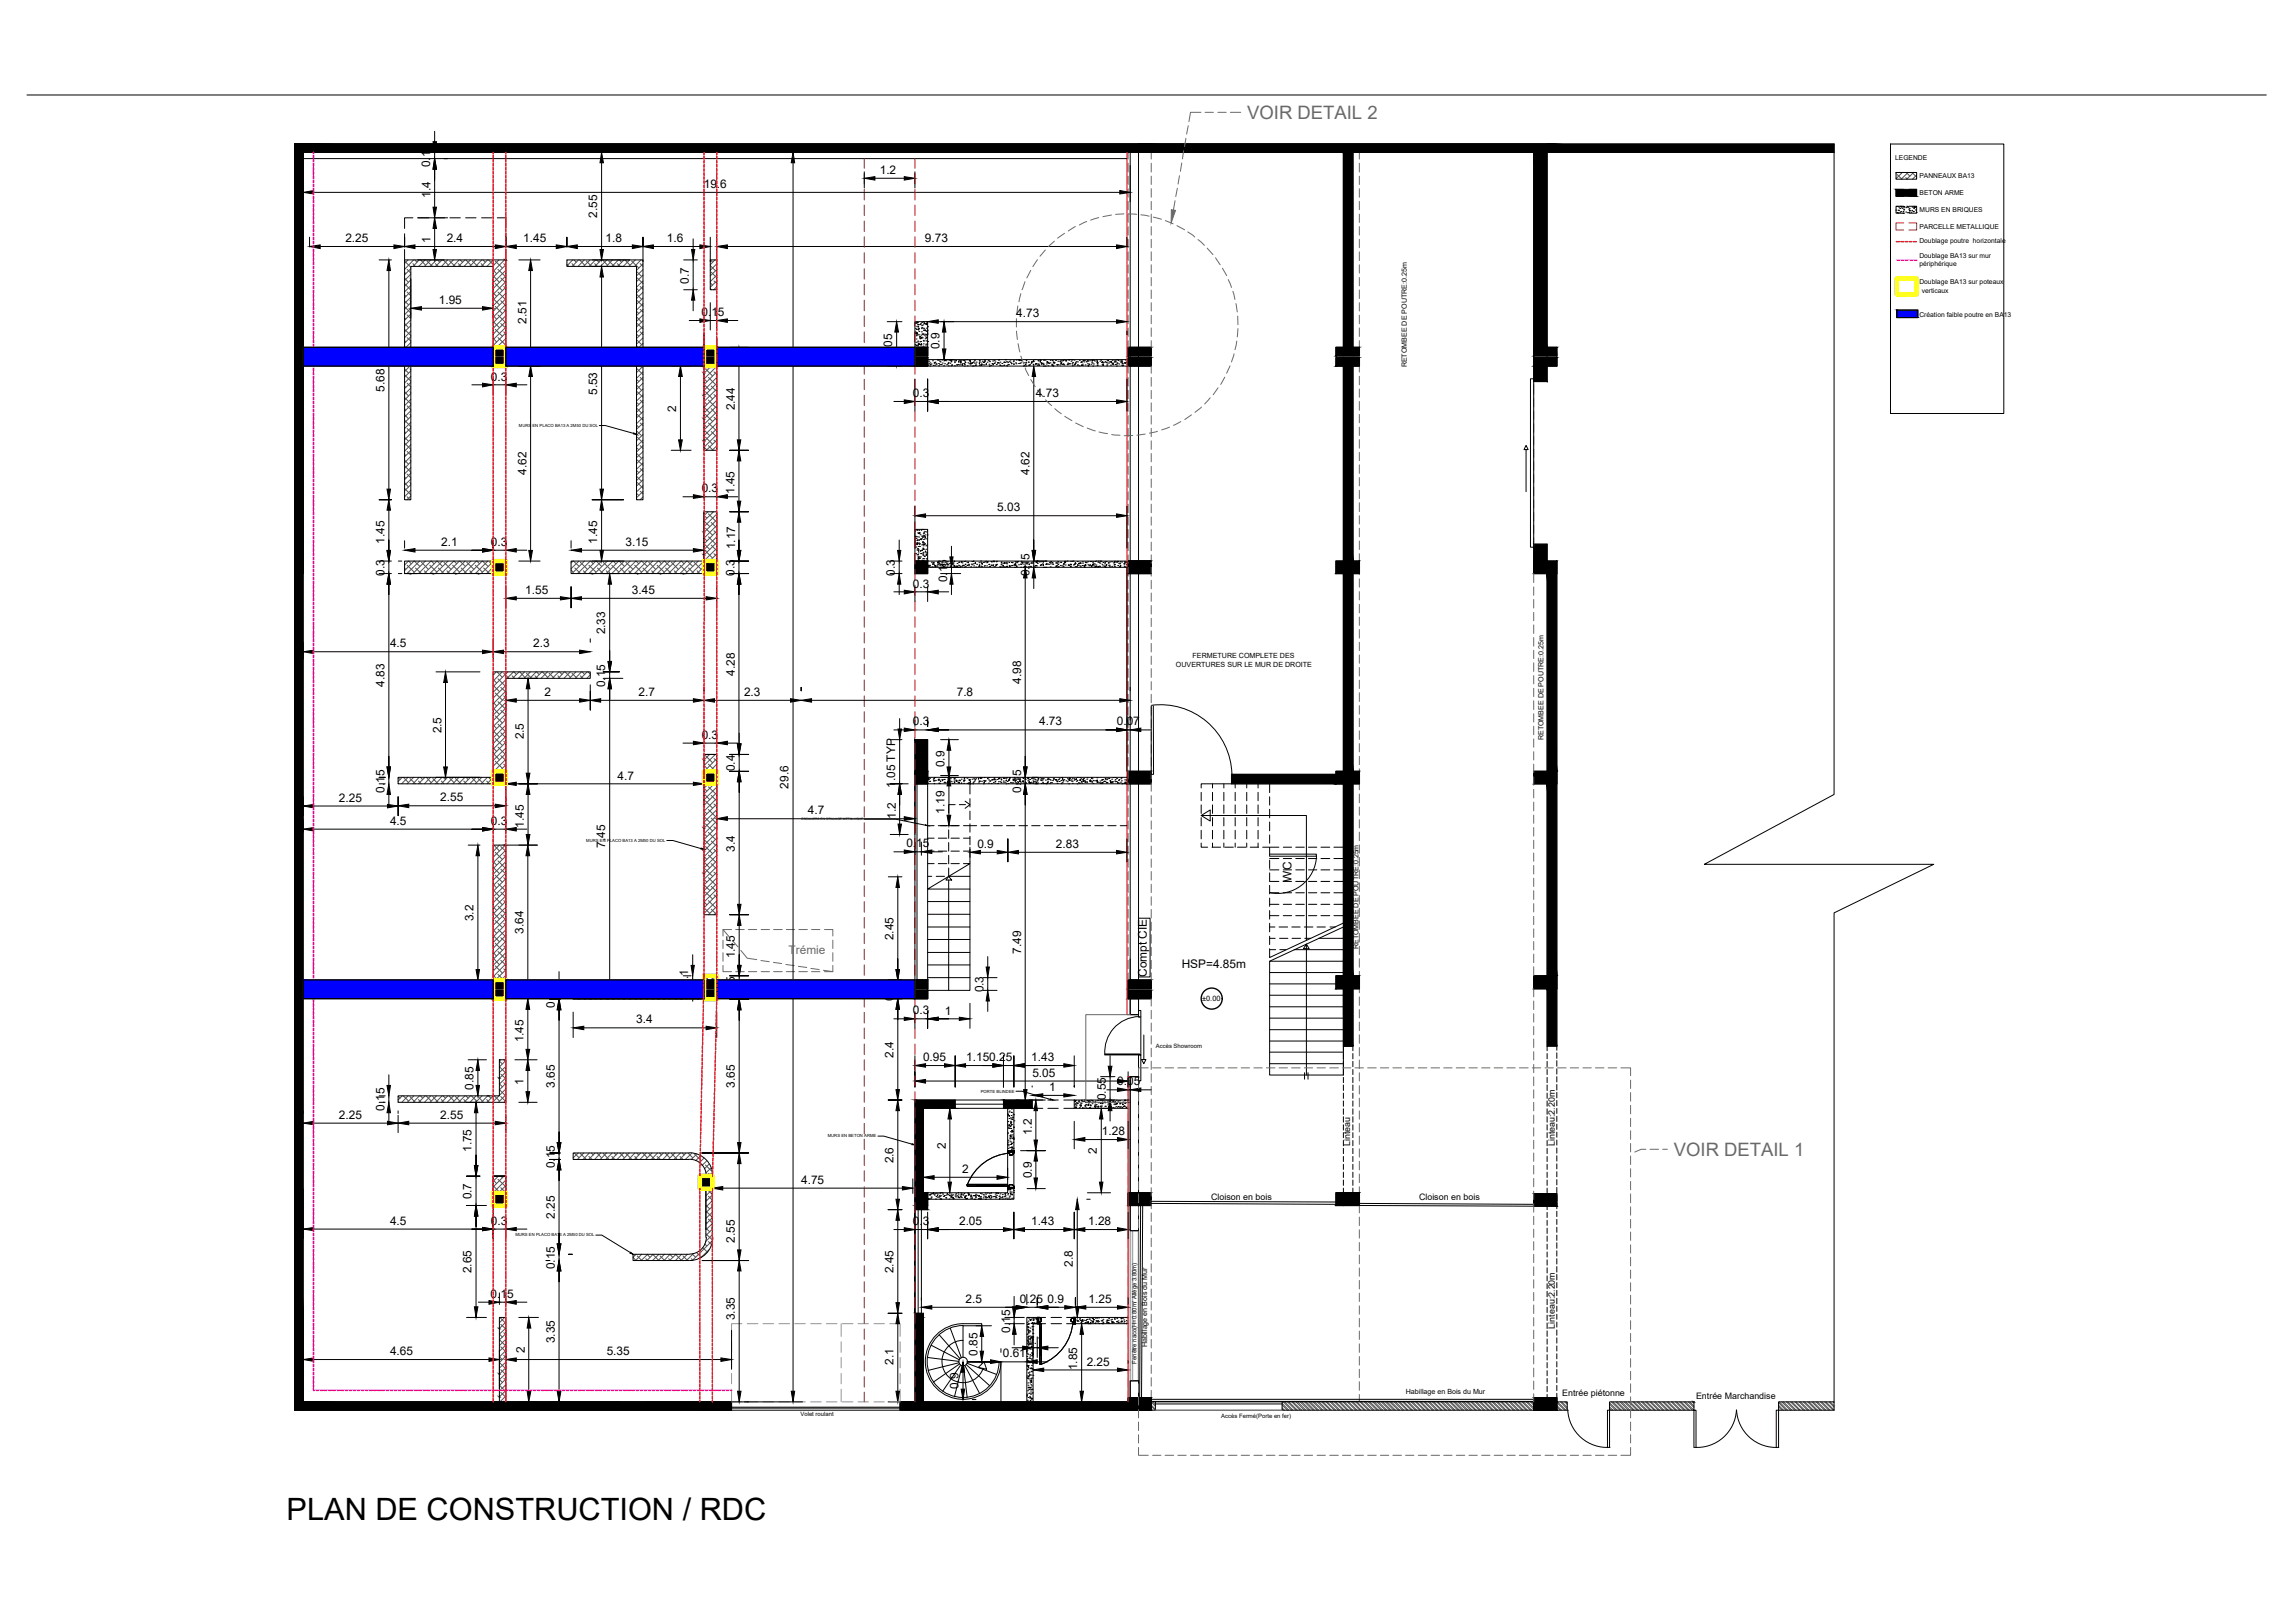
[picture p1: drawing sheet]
<svg xmlns="http://www.w3.org/2000/svg" width="420mm" height="297mm" viewBox="0 0 420 297" stroke-linecap="round" stroke-linejoin="round" font-family="sans-serif">
<defs><g id="words">
<text font-size="5.6" x="52.5" y="278.2">PLAN DE CONSTRUCTION / RDC</text>
<g font-size="3.4" fill="#696969">
<text x="228.3" y="21.7">VOIR DETAIL 2</text>
<text x="306.4" y="211.6">VOIR DETAIL 1</text>
</g>
<g font-size="2.2">
<text x="78.8" y="30.6" transform="rotate(-90 78.8 30.6)">0.15</text>
<text x="128.8" y="34.4">19.6</text>
<text x="161.1" y="31.9">1.2</text>
<text x="78.8" y="36.2" transform="rotate(-90 78.8 36.2)">1.4</text>
<text x="109.3" y="39.9" transform="rotate(-90 109.3 39.9)">2.55</text>
<text x="63.2" y="44.4">2.25</text>
<text x="78.8" y="44.5" transform="rotate(-90 78.8 44.5)">1</text>
<text x="81.8" y="44.4">2.4</text>
<text x="95.8" y="44.4">1.45</text>
<text x="110.9" y="44.4">1.8</text>
<text x="122.1" y="44.4">1.6</text>
<text x="169.3" y="44.4">9.73</text>
<text x="126.1" y="51.9" transform="rotate(-90 126.1 51.9)">0.7</text>
<text x="80.3" y="55.6">1.95</text>
<text x="96.4" y="59.3" transform="rotate(-90 96.4 59.3)">2.51</text>
<text x="128.4" y="57.9">0.15</text>
<text x="186" y="58">4.73</text>
<text x="163.4" y="65.3" transform="rotate(-90 163.4 65.3)">1.05</text>
<text x="172" y="63.9" transform="rotate(-90 172 63.9)">0.9</text>
<text x="70.4" y="71.7" transform="rotate(-90 70.4 71.7)">5.68</text>
<text x="89.9" y="69.7">0.3</text>
<text x="109.3" y="72.3" transform="rotate(-90 109.3 72.3)">5.53</text>
<text x="123.8" y="75.3" transform="rotate(-90 123.8 75.3)">2</text>
<text x="134.5" y="75.1" transform="rotate(-90 134.5 75.1)">2.44</text>
<text x="167.1" y="72.7">0.3</text>
<text x="189.6" y="72.7">4.73</text>
<text x="96.4" y="86.9" transform="rotate(-90 96.4 86.9)">4.62</text>
<text x="188.5" y="86.9" transform="rotate(-90 188.5 86.9)">4.62</text>
<text x="128.5" y="90.1">0.3</text>
<text x="134.5" y="90.4" transform="rotate(-90 134.5 90.4)">1.45</text>
<text x="182.6" y="93.5">5.03</text>
<text x="70.4" y="99.5" transform="rotate(-90 70.4 99.5)">1.45</text>
<text x="80.8" y="99.9">2.1</text>
<text x="89.9" y="99.9">0.3</text>
<text x="109.3" y="99.5" transform="rotate(-90 109.3 99.5)">1.45</text>
<text x="114.5" y="99.9">3.15</text>
<text x="134.6" y="100.5" transform="rotate(-90 134.6 100.5)">1.17</text>
<text x="70.4" y="105.4" transform="rotate(-90 70.4 105.4)">0.3</text>
<text x="134.5" y="105.4" transform="rotate(-90 134.5 105.4)">0.3</text>
<text x="163.8" y="105.4" transform="rotate(-90 163.8 105.4)">0.3</text>
<text x="167.1" y="107.6">0.3</text>
<text x="173.4" y="106.6" transform="rotate(-90 173.4 106.6)">0.15</text>
<text x="188.5" y="105.4" transform="rotate(-90 188.5 105.4)">0.15</text>
<text x="96.2" y="108.7">1.55</text>
<text x="115.7" y="108.7">3.45</text>
<text x="71.4" y="118.5">4.5</text>
<text x="97.6" y="118.5">2.3</text>
<text x="110.8" y="116.1" transform="rotate(-90 110.8 116.1)">2.33</text>
<text x="70.4" y="125.7" transform="rotate(-90 70.4 125.7)">4.83</text>
<text x="110.8" y="125.8" transform="rotate(-90 110.8 125.8)">0.15</text>
<text x="134.5" y="123.6" transform="rotate(-90 134.5 123.6)">4.28</text>
<text x="186.9" y="125.2" transform="rotate(-90 186.9 125.2)">4.98</text>
<text x="99.7" y="127.4">2</text>
<text x="116.9" y="127.4">2.7</text>
<text x="136.2" y="127.4">2.3</text>
<text x="175.2" y="127.4">7.8</text>
<text x="80.8" y="134.2" transform="rotate(-90 80.8 134.2)">2.5</text>
<text x="95.9" y="135.3" transform="rotate(-90 95.9 135.3)">2.5</text>
<text x="128.5" y="135.2">0.3</text>
<text x="167.1" y="132.7">0.3</text>
<text x="190.2" y="132.7">4.73</text>
<text x="204.5" y="132.7">0.07</text>
<text x="113.1" y="142.7">4.7</text>
<text x="134.5" y="141.2" transform="rotate(-90 134.5 141.2)">0.4</text>
<text x="172.9" y="140.4" transform="rotate(-90 172.9 140.4)">0.9</text>
<text x="62" y="146.7">2.25</text>
<text x="70.4" y="145.1" transform="rotate(-90 70.4 145.1)">0.15</text>
<text x="80.6" y="146.7">2.55</text>
<text x="144.4" y="144.3" transform="rotate(-90 144.4 144.3)">29.6</text>
<text x="147.9" y="149">4.7</text>
<text x="163.9" y="144.2" transform="rotate(-90 163.9 144.2)">1.05 TYP</text>
<text x="164" y="149.9" transform="rotate(-90 164 149.9)">1.2</text>
<text x="172.9" y="148.9" transform="rotate(-90 172.9 148.9)">1.19</text>
<text x="186.9" y="145.1" transform="rotate(-90 186.9 145.1)">0.15</text>
<text x="71.4" y="150.9">4.5</text>
<text x="89.9" y="150.9">0.3</text>
<text x="95.9" y="151.5" transform="rotate(-90 95.9 151.5)">1.45</text>
<text x="110.8" y="155.1" transform="rotate(-90 110.8 155.1)">7.45</text>
<text x="134.5" y="155.9" transform="rotate(-90 134.5 155.9)">3.4</text>
<text x="165.9" y="155.1">0.15</text>
<text x="178.9" y="155.2">0.9</text>
<text x="193.3" y="155.2">2.83</text>
<text x="236.4" y="161.4" transform="rotate(-90 236.4 161.4)">WC</text>
<text x="86.7" y="168.6" transform="rotate(-90 86.7 168.6)">3.2</text>
<text x="95.8" y="170.9" transform="rotate(-90 95.8 170.9)">3.64</text>
<text x="163.6" y="172.1" transform="rotate(-90 163.6 172.1)">2.45</text>
<text x="134.5" y="175.4" transform="rotate(-90 134.5 175.4)">1.45</text>
<text x="186.9" y="174.6" transform="rotate(-90 186.9 174.6)">7.49</text>
<text x="210" y="178.8" transform="rotate(-90 210 178.8)">Compt CIE</text>
<text x="216.4" y="177.1">HSP=4.85m</text>
<text x="101.6" y="184.5" transform="rotate(-90 101.6 184.5)">0.15</text>
<text x="126" y="180.5" transform="rotate(-90 126 180.5)">0.1</text>
<text x="134.5" y="182.9" transform="rotate(-90 134.5 182.9)">0.55</text>
<text x="163.6" y="183.3" transform="rotate(-90 163.6 183.3)">0.44</text>
<text x="167.1" y="185.7">0.3</text>
<text x="173" y="185.7">1</text>
<text x="180" y="181.6" transform="rotate(-90 180 181.6)">0.3</text>
<text x="95.8" y="190.8" transform="rotate(-90 95.8 190.8)">1.45</text>
<text x="116.5" y="187.3">3.4</text>
<text x="163.6" y="193.6" transform="rotate(-90 163.6 193.6)">2.4</text>
<text x="169" y="194.2">0.95</text>
<text x="176.9" y="194.2">1.150.25</text>
<text x="188.8" y="194.2">1.43</text>
<text x="189" y="197.1">5.05</text>
<text x="70.4" y="203.3" transform="rotate(-90 70.4 203.3)">0.15</text>
<text x="86.7" y="199.5" transform="rotate(-90 86.7 199.5)">0.85</text>
<text x="95.8" y="198.6" transform="rotate(-90 95.8 198.6)">1</text>
<text x="101.6" y="199.1" transform="rotate(-90 101.6 199.1)">3.65</text>
<text x="134.5" y="199.1" transform="rotate(-90 134.5 199.1)">3.65</text>
<text x="192.1" y="199.7">1</text>
<text x="202.4" y="201.4" transform="rotate(-90 202.4 201.4)">0.55</text>
<text x="204.5" y="198.6">0.05</text>
<text x="62" y="204.8">2.25</text>
<text x="80.6" y="204.8">2.55</text>
<text x="188.9" y="207.8" transform="rotate(-90 188.9 207.8)">1.2</text>
<text x="201.7" y="207.8">1.28</text>
<text x="86.3" y="210.8" transform="rotate(-90 86.3 210.8)">1.75</text>
<text x="101.6" y="213.8" transform="rotate(-90 101.6 213.8)">0.15</text>
<text x="163.6" y="212.9" transform="rotate(-90 163.6 212.9)">2.6</text>
<text x="173.1" y="210.3" transform="rotate(-90 173.1 210.3)">2</text>
<text x="176.1" y="214.7">2</text>
<text x="188.9" y="215.6" transform="rotate(-90 188.9 215.6)">0.9</text>
<text x="200.8" y="211.2" transform="rotate(-90 200.8 211.2)">2</text>
<text x="86.3" y="219.5" transform="rotate(-90 86.3 219.5)">0.7</text>
<text x="146.7" y="216.7">4.75</text>
<text x="71.4" y="224.1">4.5</text>
<text x="89.9" y="224.1">0.3</text>
<text x="101.6" y="223" transform="rotate(-90 101.6 223)">2.25</text>
<text x="134.5" y="227.4" transform="rotate(-90 134.5 227.4)">2.55</text>
<text x="167.1" y="224.2">0.3</text>
<text x="175.6" y="224.2">2.05</text>
<text x="188.8" y="224.2">1.43</text>
<text x="199.2" y="224.2">1.28</text>
<text x="86.3" y="233" transform="rotate(-90 86.3 233)">2.65</text>
<text x="101.6" y="232.3" transform="rotate(-90 101.6 232.3)">0.15</text>
<text x="163.6" y="233" transform="rotate(-90 163.6 233)">2.45</text>
<text x="196.4" y="231.8" transform="rotate(-90 196.4 231.8)">2.8</text>
<text x="89.8" y="237.6">0.15</text>
<text x="176.8" y="238.4">2.5</text>
<text x="186.7" y="238.4">0.25</text>
<text x="191.8" y="238.4">0.9</text>
<text x="199.3" y="238.4">1.25</text>
<text x="101.6" y="245.8" transform="rotate(-90 101.6 245.8)">3.35</text>
<text x="134.5" y="241.6" transform="rotate(-90 134.5 241.6)">3.35</text>
<text x="184.9" y="243.9" transform="rotate(-90 184.9 243.9)">0.15</text>
<text x="188.1" y="245.9">0.1</text>
<text x="71.4" y="248">4.65</text>
<text x="96.1" y="247.6" transform="rotate(-90 96.1 247.6)">2</text>
<text x="111.1" y="248">5.35</text>
<text x="163.6" y="249.8" transform="rotate(-90 163.6 249.8)">2.1</text>
<text x="178.9" y="248.1" transform="rotate(-90 178.9 248.1)">0.85</text>
<text x="183.6" y="248.4">0.61</text>
<text x="197.2" y="250.8" transform="rotate(-90 197.2 250.8)">1.85</text>
<text x="199" y="249.9">2.25</text>
<text x="175.5" y="254.3" transform="rotate(-90 175.5 254.3)">0.9</text>
</g>
<text font-size="2.2" fill="#696969" x="144.4" y="174.6">Trémie</text>
<g font-size="1.6">
<text x="247.2" y="209.8" transform="rotate(-90 247.2 209.8)">Linteau</text>
<text x="284.6" y="209.8" transform="rotate(-90 284.6 209.8)">Linteau:2.20m</text>
<text x="221.7" y="219.6">Cloison en bois</text>
<text x="259.8" y="219.6">Cloison en bois</text>
<text x="284.6" y="243.1" transform="rotate(-90 284.6 243.1)">Linteau:2.20m</text>
<text x="286" y="255.5">Entrée piétonne</text>
<text x="310.5" y="256.1">Entrée Marchandise</text>
</g>
<text font-size="1.4" x="220.1" y="183.1">±0.00</text>
<g font-size="1.3">
<text x="257.5" y="67.3" transform="rotate(-90 257.5 67.3)">RETOMBEE DE POUTRE:0.25m</text>
<text x="215.3" y="122.1">OUVERTURES SUR LE MUR DE DROITE</text>
<text x="218.3" y="120.5">FERMETURE COMPLETE DES</text>
<text x="282.6" y="135.5" transform="rotate(-90 282.6 135.5)">RETOMBEE DE POUTRE:0.25m</text>
<text x="248.7" y="173.7" transform="rotate(-90 248.7 173.7)">RETOMBEE DE POUTRE:0.25m</text>
<text x="210" y="246.6" transform="rotate(-90 210 246.6)">Habillage en Bois du Mur</text>
<text x="257.4" y="255.2">Habillage en Bois du Mur</text>
</g>
<g font-size="1.2">
<text x="346.9" y="29.2">LEGENDE</text>
<text x="351.4" y="32.6">PANNEAUX BA13</text>
<text x="351.4" y="35.7">BETON ARME</text>
<text x="351.4" y="41.9">PARCELLE METALLIQUE</text>
<text x="351.4" y="38.8">MURS EN BRIQUES</text>
<text x="351.4" y="44.6">Doublage poutre horizontale</text>
<text x="351.4" y="47.1">Doublage BA13 sur mur</text>
<text x="351.4" y="48.6">périphérique</text>
<text x="351.4" y="52.1">Doublage BA13 sur poteaux</text>
<text x="351.8" y="53.5">verticaux</text>
<text x="351.4" y="58.1">Création faible poutre en BA13</text>
</g>
<g font-size="1.1">
<text x="211.6" y="191.8">Accès Showroom</text>
<text x="208.1" y="249.6" transform="rotate(-90 208.1 249.6)">Fenêtre naco(H=0.80m/ Allège 3.80m)</text>
<text x="146.5" y="259.2">Volet roulant</text>
<text x="223.6" y="259.5">Accès Fermé(Porte en fer)</text>
</g>
<g font-size=".8">
<text x="95" y="78.2">MURS EN PLACO BA13 A 2M50 DU SOL</text>
<text x="107.3" y="154.1">MURS EN PLACO BA13 A 2M50 DU SOL</text>
<text x="179.6" y="200">PORTE BLINDEE</text>
<text x="151.5" y="208.2">MURS EN BETON ARME</text>
<text x="94.3" y="226.3">MURS EN PLACO BA13 A 2M50 DU SOL</text>
</g>
<text font-size=".6" x="146.8" y="150.1">ESCALIERS EN GRILLAGE METALLIQUE</text>
</g></defs>
<!-- layer: PDF_AA-HATCH -->
<g fill="#525252" stroke="#525252" stroke-width=".18">
<path d="M92.4 154.7h.1z"/>
<path d="M125 105h.1z"/>
<path d="M310.1 256.6h.1zM310.1 256.6h.1z"/>
<path d="M91.4 255.6h.1zM91.4 255.6h.1z"/>
<path d="M91.4 255.6l.1 .1zM91.4 255.6l.1 .1z"/>
<path d="M91.4 251.4l.1 .1zM91.4 251.4l.1 .1z"/>
<path d="M91.4 243.1l.1 .1zM91.4 243.1l.1 .1z"/>
<path d="M91.4 197.3l.1 .1zM91.4 197.3l.1 .1z"/>
<path d="M128.8 178.6l.1 .1zM128.8 178.6l.1 .1z"/>
<path d="M128.8 181.7l.1 .1zM128.8 181.7l.1 .1z"/>
<path d="M128.8 80.8h.1zM128.8 80.8h.1z"/>
<path d="M128.8 76.7h.1zM128.8 76.7h.1z"/>
<path d="M128.8 72.5h.1zM128.8 72.5h.1z"/>
<path d="M128.8 68.3h.1zM128.8 68.3h.1z"/>
<path d="M92.4 154.7h.1zM92.4 154.7h.1z"/>
<path d="M128.8 159.9h.1zM128.8 159.9h.1z"/>
<path d="M75 105h.1zM75 105h.1z"/>
<path d="M128.9 155.6v.1zM128.9 155.6v.1z"/>
<path d="M128.8 155.7l.1 .1zM128.8 155.7l.1 .1z"/>
<path d="M79.2 105h.1zM79.2 105h.1z"/>
<path d="M128.8 151.5l.1 .1zM128.8 151.5l.1 .1z"/>
<path d="M83.3 105h.1zM83.3 105h.1z"/>
<path d="M87.5 105h.1zM87.5 105h.1z"/>
<path d="M128.8 139.1h.1zM128.8 139.1h.1z"/>
<path d="M108.3 105h.1zM108.3 105h.1z"/>
<path d="M116.6 105h.1zM116.6 105h.1z"/>
<path d="M120.8 105h.1zM120.8 105h.1z"/>
<path d="M125 105h.1zM125 105h.1z"/>
<path d="M128.8 101.6h.1zM128.8 101.6h.1z"/>
<path d="M128.8 97.4l.1 .1zM128.8 97.4l.1 .1z"/>
<path d="M92.6 47.6h.1zM92.6 47.6h.1z"/>
</g>
<!-- layer: PDF_INTERIORWALL -->
<g fill="none" stroke="#000" stroke-width=".18">
<path d="M53.9 26.4h229.3v43.4M55.5 29h150.8M75.6 39.9h-1.5v1.9M76.6 39.9h1.9M79.4 39.9h2M82.4 39.9h1.9M85.2 39.9h2M88.2 39.9h1.9M91 39.9h1.6v1.9M206.9 26.4v153h1.5v-153M208.4 26.4h74.8v1.5h-74.8zM280.8 27.9v41.9"/>
<path d="M335.8 26.4h-281.9v231.7h80M335.8 27.9h-281.9v230.2h1.6v-17v17M346.1 26.4h20.7v49.3h-20.7zM347.1 31.6h3.8v1.2h-3.8zM347.1 38.4v.1M347.3 38.9h.1M347.4 37.8h.1M347.4 39h.1M347.5 38.5h.1M347.6 38.5h.1M347.6 37.9h.1M347.8 38.2h.1"/>
<path d="M347.8 38.8h.1M348 38.7h.1M348 37.7h.1M348.1 37.9h.1M348.2 38.1h.1M348.3 37.8h.1M348.3 39h.1M348.4 38.7h.1M348.5 34.7h-1.4v1.2h1.4M348.5 37.9l.1-.1v.2zM348.5 38.4h.1M348.5 39h.1"/>
<path d="M348.5 38.3h.1M348.5 37.7h-1.4v1.3h1.4M348.6 37.8h.1M348.9 38h.1M348.9 38.8h.1M349.1 37.7h.1M349.2 38.9h.1M349.3 37.9v-.1v.1M349.3 37.9h.1M349.4 38.9h.1M349.4 38.3h.1M349.5 34.7h1.4v1.2h-1.4"/>
<path d="M349.5 37.7h1.4v1.3h-1.4M349.5 38.6h.1M349.5 38.1h.1M349.7 38.6h-.1h.1M349.8 38.8h.1M350 38.5h.1M350 37.9h.1M350.2 37.9h.1M350.2 38.7h.1M350.3 38.7h.1M350.3 38.2h.1M350.4 37.8h.1"/>
<path d="M350.5 37.9h.1M350.5 37.9v.1M350.6 37.9v.1M350.6 38.4h.1M350.8 38.9h.1M74.1 42.8v1.9M74.1 45.7v1.9M92.6 42.8v1.9M92.6 45.7v1.9M103.8 47.6h13.9v43.9h-1.2v-42.7h-12.7zM130 47.6h1.2v5.4h-1.2zM167.6 59l.1 .1v-.1l-.1 .1"/>
<path d="M167.6 59.2h.1M167.8 59.1h.1M167.8 59.7h.1M168 59h.1M168 59h-.1h.1M168 59.4h.1M168.2 59.7l-.1 .1 .1-.1M168.3 59.4h.1M168.5 59.3h.1M168.7 59h.1M168.7 59.6h.1M168.7 59.9h.1"/>
<path d="M168.9 59.5h.1M169 58.9h.1M169.1 59.3h.1M169.2 59v.2M169.4 59.3h.1M169.5 59.3h.1M169.6 59.3h-.1l.1-.1v.2M169.6 58.9h.1M169.6 59.4h.1M169.7 59.1v.1M169.7 59.1l-.1 .1 .1 .1M169.8 59.8h.1"/>
<path d="M90.3 63.6h2.3v3.4h-2.3zM92.6 63.6v3.4h-2.3v-18.2h-15.1v42.7h-1.1v-43.9h18.5v19.4M109.7 77.9h1.1l5.2 1.4M128.9 68.2v14.2h2.3v-14.2M128.9 67h2.3M167.5 65.5h2.3v1.5h-2.3zM167.5 63.6h2.3v1.5h-2.3zM167.5 63.6h2.3v3.4h-2.3zM167.5 63.6v-4.7h2.3v4.7M167.5 60.7h.1M167.5 63.1h.1M167.6 60.1h.1"/>
<path d="M167.6 61l.2-.1-.1 .2zM167.7 62.6h.1M167.7 63.2h.1M167.7 61.5h.1M167.7 62h.1M167.8 60.3h.1M167.8 60.9h.1M167.8 61.3h.1M167.8 61.1h.2v-.2l-.2 .2M167.8 61.1h.1M168 62.6h.1M168 63.2h.1"/>
<path d="M168 61.3h.1M168 63.5h.1M168 60.3h.1M168 62.4h.1M168 63.1l.2-.2v.2zM168 60h.1M168.1 62.9h.1M168.2 60.3l-.1 .1 .1-.1M168.2 60.1h.1M168.2 60.6h.1M168.2 61.3h.1M168.3 61.7h.1"/>
<path d="M168.4 63h-.1M168.4 61.9h.1M168.4 62.6h.1M168.4 62.9l-.1 .1M168.4 62h.1M168.5 61.7l-.1-.1v.2M168.5 63.1h.1M168.6 62.5h.1M168.6 63.1h.1M168.6 61.3h.1M168.6 61.9h.1M168.7 60.1h.1"/>
<path d="M168.7 60.7h.1M168.7 62.9l-.1 .1 .1-.1M168.7 61.8l.1-.1v.1zM168.8 61.1h.1M168.9 61.8h.1M168.9 61.2h.1M169 61.1h.1M169 63.4h.1M169 62.9h.1M169 60.1h.1M169 62.3h.1M169.1 62.4h.1"/>
<path d="M169.1 60.2h.1M169.1 61.3h.1M169.2 60.4l-.1 .1 .1-.1M169.3 60.5h.1M169.3 61.2h.1M169.4 62h.1M169.4 61.5h.1M169.4 63.6h.1M169.4 63.1h.1M169.4 60.4l.1 .1M169.5 60.4l-.1 .1h.1M169.5 62.4h.1"/>
<path d="M169.5 63h.1M169.5 61.2h.1M169.5 61.8h.1M169.6 60.1h.1M169.6 60.6h.1M169.7 63h.1M169.7 61.8h.1M169.7 61.7v.1M169.7 61.1h.1M169.8 60.4h.1M169.8 61.3l-.1 .1h.1M169.8 62.4v.1"/>
<path d="M169.8 62.5h.1M169.8 67h36.5M169.8 65.8h36.5M169.9 66.8h.1M170 66.1h.1M170 66.6h.1M170.3 66.4h.1M170.3 67h.1M170.3 66.7h.1M170.5 66.6h.1M170.7 66h.1M170.8 66.9h.1"/>
<path d="M171.1 66.4h.1M171.1 66.4h-.1M171.1 66.8h.1M171.2 66.3h.1M171.4 66.6h.1M171.4 66.7h.1M171.7 65.8v.1M171.7 65.8l-.1 .1h.2M171.8 66.5h.1M171.8 67h.1M171.9 65.9h.1M172 66.1h.1"/>
<path d="M172 66.7h.1M172.1 66.2h.1M172.3 65.8h.1M172.3 66.7h.1M172.5 66.4h.1M172.6 65.8l-.1 .1 .1-.1M172.7 67h.1M172.9 66.6h.1M173 66h.1M173 66v-.1v.1M173.2 66h.1M173.3 66.7h.1"/>
<path d="M173.5 66.6l.1-.1zM173.6 66.3h.1M173.6 67h.1M173.6 65.9h.1M173.9 65.9h.1M173.9 66.5h.1M174.1 65.9v.1l-.2-.1M174.1 66.2h.1M174.1 67h.1M174.1 65.9l-.2 .1M174.2 65.9h.1M174.2 66.8h.1"/>
<path d="M174.2 66v.1M174.3 66v.1M174.6 65.9h.1M174.7 66.4h.1M174.7 67h.1M174.7 66.1h.1M175 66l.1 .1v-.2l-.1 .1M175.1 66.7h.1M175.2 66.8h.1M175.4 66.7h.1M175.5 66.1v.2M175.5 66.1v.1"/>
<path d="M175.5 65.9h.1M175.6 66.8h.1M175.7 66.2h.1M175.8 66.6h.1M175.8 66h.1M176 66.3h-.2l.1-.2 .1 .2M176.1 66.7h.1zM176.1 66.9h.1M176.2 66.6h.1M176.3 65.9h.1M176.5 66.5h.1M176.5 66h.1"/>
<path d="M176.6 66.1h.1M176.6 66.7h.1M176.6 67h.1M176.7 66.3l.1 .1M176.8 66.2l-.1 .2h.2M176.9 65.9h.1M177.1 67h.1M177.2 66.4h.1M177.4 66.6h.1M177.4 66h.1M177.6 66.1h.1v.1zM177.6 66.4h.1"/>
<path d="M177.6 66.8h.1M177.7 66.5l.2 .1-.1-.2-.1 .2M178 67h.1M178 66.4v.1M178 66.4h.1M178.2 67h.1M178.2 66.2h.1M178.4 65.9h.1M178.4 66.4h.1M178.4 66h.1M178.6 66.8l.1 .2v-.2h-.1M178.6 66.6h.1"/>
<path d="M178.7 66.3h.1M179.3 66.3h.1M179.3 66.9h.1M179.3 66h.1M179.3 66.4l.1 .2M179.3 66.1h.1M179.3 66.5v.1M179.4 66.8h.1M179.6 66.8l.1-.1v.2zM179.6 66.4h.1M179.8 66.1h.1M179.8 66.7h.1"/>
<path d="M180.1 66.3l.1-.1-.1 .1M180.1 66.8h.1M180.2 66.2h.1M180.2 66h.1M180.2 66.1h.1M180.3 65.9h.1M180.5 66.7h.1M180.6 66.6v.1M180.7 66.3h.1M180.9 65.9h.1M181 66.1h.1M181 66.7h.1"/>
<path d="M181.1 67h.2h-.1M181.2 66.2h.1M181.4 66.9h.1M181.6 66.5h.1M181.7 66.1h.1M181.8 66.7v.1M181.9 66.5h.1M182 65.9h.1M182.1 66.4h.1M182.1 66.2h.1M182.4 66.7h.1M182.7 66.4h.1"/>
<path d="M182.8 66.4h-.2M182.8 65.9h.1M182.9 65.9h.1M182.9 66.4h.1M183.1 66.3h.1M183.1 66.8v.1M183.1 66.8l-.1 .1h.2M183.3 67h.1M183.4 66.5h.1M183.8 66.3h.1M183.8 66.9h.1M183.8 66.2h.1"/>
<path d="M183.8 66.8h.1M184 66.3h.1M184.1 65.8h.2M184.3 66.2h.1M184.3 66.9l.1 .1M184.4 66.9l-.1 .1M184.5 66.7h.1M184.5 66.4h.1M184.6 66.7h.1M184.7 66.2h.1M184.9 66.1h.1M185 66.4h.1"/>
<path d="M185.3 66.5l-.1 .1M185.3 66.5h-.1M185.5 66.2h.1M185.5 66h.1M185.5 66.7h.1M185.9 66.4h.1M186 66.6h.1M186 65.9h.1M186.5 66.5h.1M186.5 65.9h.1M186.5 66h.1M186.6 66l.2-.1-.1 .1"/>
<path d="M186.6 65.8l.1 .1M186.7 65.8l-.1 .1h.1M186.7 66.5h.1M186.8 66.4h.1M186.9 66l.1-.1v.1zM187.4 67h.1M187.4 66.4h.1M187.5 66.9h.1M187.7 66.7h.1zM187.8 66.3h.1M187.8 67h.1M187.8 66.4h.1"/>
<path d="M187.9 66v-.1v.1h.1M188.2 66.3h.1M188.2 66.8h.1M188.4 66.9h.1M188.5 66.7h.1M188.8 66.5h.1M188.9 66.3h-.1l.1-.1v.2M188.9 66.2h.1M189.1 66.7h.1M189.2 66l.1 .1v.1l-.1-.1M189.2 66.1h.1M189.2 66v.1"/>
<path d="M189.5 65.8h.1M189.6 66.7h.1M189.6 66.5h.1M189.7 66.5h.1M189.9 66.9h.1M190 66.7h.1M190 66h.1M190.1 66h.1M190.1 66.6h.1M190.2 66.8h.2h-.1M190.4 65.9h.1M190.4 66h.1"/>
<path d="M190.4 66.1v.2M190.5 66.1v.1M190.6 66.4h.1M190.6 66.6h.1M190.7 66.6h.1v-.2l-.1 .2M190.7 66.6h.1M191 66.5h.1M191 65.9h.1M191 66.7h.1M191.1 65.9h.1M191.3 65.9h.1M191.5 66.6h.1"/>
<path d="M191.6 66.2h.1M191.7 66.3l.1 .1M191.8 66.2l-.1 .2 .1-.2v.2M191.8 66.4h.1M191.8 67h.1M191.9 66.4h.1M192 66.5h.1M192.2 66.4h.1M192.3 65.9h.1M192.5 66.7h.1M192.6 66h.1M192.7 66.9h-.1l.1-.2v.3"/>
<path d="M192.8 67h.1M192.8 66.2h.1M192.8 66.8h.1M192.9 66.3h.1M193 66.4h-.1h.1v.1M193 66.4h.1M193.2 66h.1M193.4 66.7h.1M193.5 66.8h.1M193.6 66.7h.1M193.7 66.1h.1M194 66.1h.1"/>
<path d="M194 66.8h.1M194.1 66.2h.1M194.2 66h.1M194.3 66.5v.1M194.3 66.4v.2M194.4 66.4h-.1M194.4 66.7h.1M194.4 66.1h.1M194.6 66h.1M194.6 66.6h.1M194.7 66.7h.1M194.8 65.9h.1"/>
<path d="M194.8 66.8h.1M195.1 66h.1M195.1 66.1h.1M195.4 66.7h.1M195.5 66.4h.1M195.5 65.9h.1M195.5 66.6v.1M195.6 66.6v.1M195.7 65.9h.1M195.8 65.8h.1M195.8 66.5h.1M195.8 66.6h.1"/>
<path d="M196.1 66.1h.1M196.2 65.9h.1M196.2 66.5h.1M196.3 66.8h.1M196.3 67h.1M196.4 66.4h.1M196.6 65.9h.1M196.8 66.7v.1M196.8 66.7l-.1 .1h.1M196.8 66.4h.1M196.9 66.4h.1M196.9 66.5l-.1 .1"/>
<path d="M196.9 66.5h-.1M197 66.2h.1M197.2 66.8h.1M197.3 66.2h.1M197.3 66.8h.1M197.6 67h.1M197.6 65.9h.1M197.9 66.3h.1M197.9 66.2h.1M198 66.3h.1M198 66.9h.1M198.1 66.9h.1"/>
<path d="M198.1 66.7h.1M198.2 66.1h.1M198.4 65.9l-.1 .1 .1-.1M198.4 66.2h.1M198.5 66h.1M198.7 66.8h.1M198.9 66.2h.1M198.9 66.1h.1M199.1 66h.1M199.1 66.6h.1M199.1 66.1h.1M199.1 67h.1"/>
<path d="M199.3 66.9v.1M199.3 66.7h.2zM199.5 66h.1M199.7 66.7h.1M199.8 66.3h.1M199.9 65.9h.1M200 66.4h.1M200 66h-.1l.1-.1v.2M200 65.9h.1M200.1 67h.1M200.2 66.6h.1M200.2 65.9h.1"/>
<path d="M200.4 66.1h.1M200.7 65.9h.1M200.8 66.3h.1M200.8 66.1h.1v.1zM200.9 66.9h.1M200.9 66.5h.1M200.9 66.8h.1M200.9 66.3h.1M201.4 66.1h.1M201.6 65.8v.1M201.6 65.8l-.1 .1h.2M201.7 66.4h.1"/>
<path d="M201.7 66.2h.1M201.7 66.7h.1M201.8 66.2l.1 .2-.2-.1M201.9 66.6h.1M201.9 66.2l-.2 .2M202 66.8h-.1h.1M202 66.4h.1M202.3 66.2h.1M202.4 66.3h.1M202.6 67h.1M202.6 66.7h.1M202.6 66.4h.1"/>
<path d="M202.7 66h.1M202.9 65.9v.1M202.9 66.4h.1M203.1 66.2h.1M203.2 66.2h.1M203.3 66.8h.1M203.5 66.2v.2l-.1-.1 .1-.1M203.6 65.9h.1M203.6 66.5h.1M203.6 66.4h.1M203.7 66.7h.1M203.7 66.5l.1 .2-.2-.1"/>
<path d="M203.8 66.5l-.1 .1M203.9 66.3h.1M204.1 66v.1M204.2 66v.1M204.2 66.7h.1M204.2 66.2h.1M204.2 66.1h.1M204.4 66.7h.1M204.4 67h.1M204.5 66.4h.1M204.5 65.8h.1M204.5 66.5h.1"/>
<path d="M204.7 66h.1M204.8 66.6h.1M205 66.1h.1M205.1 66.3h.1M205.3 65.9h.1M205.3 66.8h.1M205.4 66.3h.1M205.4 66.5h.1M205.4 66.1v.2M205.4 66.1v.1M205.5 66.5h.1M205.6 66.8v.2l-.1-.1"/>
<path d="M205.6 66.8l-.1 .2M205.9 66.4h.1h-.1M206 66.5h.1M206 65.9h.1M206.1 66.3h.1M206.3 66.2h.1M206.3 66.7h.1M128.9 82.4v-18.8h2.3v18.8M128.9 93.7h2.3M167.5 98.2h.1M167.7 98.2h.1M167.7 98.1v.1"/>
<path d="M167.7 99.5h.1M167.7 98.5h.1M167.8 99.7h.1M167.8 96.9h.1M167.8 98.9l.2-.1v.2zM167.8 97.1h.1M167.8 99.3h.1M167.9 98.2h.1M168 99.6h-.1l.1-.2v.2M168 97.5h.1M168.1 97.6h.1M168.1 99.4h.1"/>
<path d="M168.2 98.3h.1M168.2 98.9h.1M168.2 98.8h.1M168.2 99.4h.1M168.2 97.1h.1M168.2 97.6h.1M168.3 97.5h.1M168.3 99.7h.1M168.3 99.5h.1M168.4 97.6h-.1M168.4 97.9h.1M168.4 97.5l-.1 .1"/>
<path d="M168.6 98.6l.1 .1h-.2zM168.6 98.7h.1M168.7 98.1h.1M168.7 98.6h.1M168.7 99.7h.1M168.7 96.9v.1M168.8 96.9v.1M168.9 99.3h.1M168.9 96.9h.1M168.9 99.1h.1M168.9 99.6h.1zM168.9 98.1h.1"/>
<path d="M168.9 98.2l.1 .2M169 98.2l-.1 .1h.1M169 99.9h.1M169 97.7h.1M169.1 98.7h.1M169.1 99.3h.1M169.1 96.9h.1M169.1 97.6h.1M169.1 98.2h.1M169.1 97.4h.1M169.1 98h.1M169.2 99.6v.1"/>
<path d="M169.3 98.6h.1M169.3 99.6h.1M169.3 97.3h.1M169.3 98.3l.2-.1-.1 .2-.1-.1M169.4 97.9h.1M169.5 99.9h.1M169.6 97.4h.1M169.6 98.6h.1M169.7 99.8h.1M169.7 97.9h.1M169.8 97v.1M280.8 99.6v3.1"/>
<path d="M283.2 99.6v91.9M74.1 105h2.3M92.6 102.7h-18.5v2.3h18.5M128.9 102.7v-9v9M128.9 102.7h-24.4v2.3h26.7v-11.3v9M167.5 100.2h.1M167.5 100.1h.1M167.5 100.1v.1M167.6 102.7h.1M167.6 101.3h.1M167.7 100.1h.1M167.8 101.5h.1"/>
<path d="M167.9 100.7h.1M167.9 100.5h.1M168 100.4h.1M168 101.5h.1M168 102.1h.2h-.1M168 101.8h.1M168 102.3h.1M168.1 100.6h.1M168.1 101.2h.1M168.1 102h.1M168.1 102.6h.1M168.1 100h.1"/>
<path d="M168.2 100.8v.1M168.2 102.2h.1M168.3 101.9h.1M168.3 100h.1M168.4 102.1v.1M168.4 102.1l-.1 .1h.2M168.5 101.9h.1M168.6 101.3h.1M168.6 100.8l-.1 .1M168.6 100.8h-.1M168.8 102.5h.1M168.9 100.7h-.2l.2-.1v.2"/>
<path d="M168.9 101.4h.1M168.9 102.2h.1M168.9 100.4h.1M168.9 101.5h.1M168.9 100.3h.1M168.9 102.6h.1M169 101.1h.1M169 101.6h.1M169 101.2h.1M169 100.5h.1M169 100.6h.1M169.1 102.7h.1"/>
<path d="M169.1 102.3h.1M169.2 101.8h.1M169.3 101.8h.1M169.4 100.9l.1 .1M169.5 100.9l-.1 .1h.1M169.5 100.5h.1M169.5 101.5l.1 .1 .1-.1h-.1M169.5 101.4h.1M169.7 101.1h.1M169.7 102.2v.1M169.8 102.7v-5.8h-2.3v5.8h38.8M169.8 103.8h36.5"/>
<path d="M169.9 103.4h.1M169.9 103.5l.1 .2v-.2M170 103.6h.1M170.2 103.4h.1M170.3 103.5l-.1 .1M170.3 103.5h-.1M170.3 103.8h.1M170.5 102.9h.1M170.7 103.2h.1M170.7 103.7h.1M170.7 103.3h.1M170.8 103l.2 .1v-.2l-.2 .1"/>
<path d="M170.9 103.3h.1M171.1 103.5h.1M171.2 103.7h.1M171.2 103.7h-.1h.2M171.4 103.6h.1M171.6 103.6h.1M171.6 103.4h.1M171.6 103l.2-.1-.1 .1M171.6 103h.1M171.6 102.8h.1M171.7 103.3h.1M171.9 103.1h.1"/>
<path d="M172 103.5h.1M172.1 102.7h.1M172.2 103.3h.1M172.4 103.4h.1M172.5 103.8h.1M172.5 103.5h.1M172.5 102.9h.1M172.6 103.3h.1M172.7 103.7h.1zM172.8 103.2l.1 .2h-.2M172.9 103.2l-.2 .2M173 103.6h.1"/>
<path d="M173 102.9h.1M173.3 103.8h.1M173.4 103.4h.1M173.4 103.2h.1M173.4 102.8h.1M173.4 103.3h.1M173.6 103.4h.1M173.8 103.1h.1M173.9 103.6h.1M174 103.7h.1M174 102.7h.1M174.2 103.1h.1v.1z"/>
<path d="M174.3 102.7h.1M174.3 103.3h.1M174.4 103.1h.1M174.5 103h.1M174.5 103.4h.1M174.7 103.5l.1 .2-.2-.1M174.7 102.7l.1 .1M174.8 102.7l-.1 .1h.1M174.8 103.5l-.1 .1M174.9 103.6h.1M175.1 103.6h.1M175.1 103.7h.1"/>
<path d="M175.2 103.7h.1M175.2 103.1h.1M175.2 103.8h.2M175.5 103.4h.1M175.5 102.9h.1M175.6 102.9h.1M175.6 103.5h.1M175.8 103.7h.1M176 102.8h.1M176 102.8v.1M176.1 102.8l-.1 .1h.1M176.1 103.6h.1"/>
<path d="M176.1 103h.1M176.2 103.5h.1M176.3 103.4h.1M176.4 103.5h.1M176.5 102.8h.1M176.6 103.8h.1M176.7 103.3l.1 .1 .1-.2-.2 .1M176.7 102.7h.1M176.7 103.7h.1M177 102.9h.1M177 103.5h.1M177.2 103.4h.1"/>
<path d="M177.3 102.9v.1M177.3 103.5h.1M177.4 103.3h.1M177.7 103.7h.1M177.8 103.2h.1M177.9 102.8h.1M177.9 103.4h.1M178.2 103.2h.1M178.2 102.7h.1M178.3 103.6h.1M178.3 102.7h-.1M178.5 103.1h.1"/>
<path d="M178.5 103l.1 .1M178.6 103v.1M178.6 103.8h.1M178.8 103.3h.1M179.1 103.7h.1M179.2 103.6h.1M179.2 103h.1M179.3 103.4h.1h-.1M179.5 102.7h.1M179.6 103h.1M179.6 103.6h.1M179.7 103.1h.1"/>
<path d="M179.7 103.7h.1M179.8 103.1l.1 .1M179.9 103.1l-.2 .1h.2M180 102.9h.1M180.2 103.6h.1M180.2 103.5h.1M180.2 102.9h.1M180.5 102.7h.1M180.6 103h.1M180.6 103.6h.1M180.7 102.9h.1M180.9 102.8l-.2 .1 .2-.1"/>
<path d="M181.1 103.2v.1zM181.1 103.7h.1M181.2 103.7h.1M181.4 103.4h.1M181.4 102.8h.1M181.5 102.9h.1M181.5 103.5h.1M181.8 103.4h.1M181.8 102.7h.1M181.9 102.8h.2v-.1l-.2 .1M181.9 103.5l-.1 .1M181.9 103.5h-.1"/>
<path d="M182.1 103.7h.1M182.3 103.5h.1M182.4 102.8h.1M182.4 103.3v.1M182.4 103.4h.1M182.4 102.7h.1M182.4 103.3h.1M183 103.7h.1M183.1 103.8h.1M183.2 103.4h.1M183.3 103l.1-.1zM183.3 103.2h.1"/>
<path d="M183.3 103.8h.1M183.3 102.9h.1M183.6 103.1h.1M183.6 103.7h.1M183.6 103.4v.1M183.7 103.4v.1M183.7 103.7h.1M183.9 103.8h.1M184 103.1h-.2l.1-.2 .1 .2M184 103h.1M184.2 103.1h.1M184.2 103.7h.1"/>
<path d="M184.3 103.7h.1M184.3 102.9h.1M184.3 103.2h.1M184.5 103.6l-.2 .1h.2M184.7 102.9h.1M184.7 103.6h.1M184.9 103.5v.2M184.9 103.5l-.1 .2h.2M185.1 103.5h.1M185.2 102.9h.1M185.3 103.5h.1M185.3 103h.1"/>
<path d="M185.7 103.4h.2l-.1-.2-.1 .2M185.8 103.4h.1M185.8 103.1h.2l-.1 .1zM185.8 102.8h.1M186 103.4h.1M186 102.9h.1M186.1 103.7h.1h-.1h.1M186.1 103h.1M186.3 102.8h.1M186.5 103.4h.1M186.8 103.2h.1M186.9 103.8h.1"/>
<path d="M186.9 103.3h.1M186.9 102.7h.1M187.1 103h.1M187.4 103.8h.1M187.6 103.2h.1M187.7 103.7h-.1l.1-.2v.2M187.8 103.7h.1M187.8 103.2h.1M187.8 103h.1M188 103.2h.1M188 103h.1M188.2 103.7h.1"/>
<path d="M188.4 103.3l.1 .1zM188.5 103.7h.1M188.7 103.7h.1M188.7 103.1h.1M188.8 103h.1M188.9 102.9h.1M189 103.1h.1M189.3 103.6h.1M189.6 103.5h.1M189.6 103.8h.1M189.6 102.9h.1M189.7 102.8h.1"/>
<path d="M189.8 103.6h.1M189.8 102.9h.1M189.9 102.7h.1M189.9 103.1h.1M190.2 102.9h.1M190.4 103.5h.1M190.5 102.8h.1M190.5 103.4h.1M190.6 103.3h.1M190.8 103.2h.1M190.9 103.4h.1v.1zM190.9 102.8h.1"/>
<path d="M191 102.8v.1M191.4 102.7h.1M191.4 103.3h.1M191.5 103.3h.1M191.5 103.1h.1M191.8 103.2h.1M192 103.3h.1M192.2 102.9v.1M192.3 102.9v.1M192.3 103.7h.1M192.3 103.2h.1M192.5 102.8l-.1 .1"/>
<path d="M192.5 102.8h-.1M192.6 102.9h.1M192.6 103.2h.1M192.7 103.3h.1M193.2 103h.1M193.2 103.6h.1M193.3 103.7h.1M193.5 103v.1M193.5 103l-.1 .1h.2M193.5 103.5l-.1 .1M193.6 103.8h.1M193.6 103.5h-.2"/>
<path d="M193.6 102.8h.1M193.7 103.3h.1M193.7 103h.1M193.7 103.7h.1M194.1 102.9h.1M194.1 103.5h.1M194.2 102.9h.1M194.4 103.6h.1M194.6 103.4h.1M194.6 103.7h.1M194.8 103.1v.1M194.8 103.1l-.1 .1h.1"/>
<path d="M194.9 102.8l.1-.1v.2zM194.9 102.9h.1M195 102.9l-.1 .1 .2-.1M195 102.8h.1M195 103.4h.1M195.4 102.7h.1M195.6 103.4h.1M195.7 103.5h.1M195.9 103.3h.1M195.9 103.4h.1M196 102.7h.1M196.1 103.3h-.1l.1-.1v.2"/>
<path d="M196.1 103.7h-.2M196.1 103.6l-.2 .1M196.3 102.7h.1M196.5 102.7h.1M196.5 103.4h.1M196.6 103.3h.1M196.7 103.3h.1M196.8 103.1l.1-.1v.1zM196.8 103.1h.1M196.8 103.7h.1M197.1 103.7h.1M197.2 102.8h.1"/>
<path d="M197.3 103.4h.1M197.3 103.3v.1M197.4 103.1h.2v.1zM197.4 103.4h.1M197.7 103.1h.1M197.7 103h.1M197.7 103.6h.1M197.8 103.1h.1M197.8 103.7h.1M198.1 103.5h.1M198.1 102.8h.1M198.2 103.1h.1"/>
<path d="M198.4 103.5h.1M198.4 103.7h.1M198.5 103.5l.1-.1zM198.6 103.5h.1M198.6 103.8h.1M198.7 103.4l.1-.1v.1zM198.7 102.9h.1M198.7 103.8h-.2M198.9 103h.1M199.1 102.8h.1M199.2 103.4h.1M199.3 103.5h.1"/>
<path d="M199.5 103.4h.1M199.5 103.5h.1M199.5 102.8h.1M199.7 102.8h.1M199.8 103.5l.1 .2M199.9 103.5l-.1 .2h.1M200 103.5h.1M200 103.3l.1-.1v.2zM200 102.9h.1M200.1 102.9h.1M200.2 103.2h.1M200.3 103.6h.1"/>
<path d="M200.4 103.2h.1M200.4 103.8h.1M200.4 102.8h.1M200.6 103.7l.1-.1zM200.6 103.4h.1M200.6 102.7h.1M200.9 103.7h.1M201 102.9h.1M201.1 102.7h.1M201.1 103.7h.1M201.1 103.7h-.1h.2M201.2 103.6h.1"/>
<path d="M201.2 103h.1M201.3 103.7h.1M201.4 103.1h.1M201.5 102.7h.1M201.6 102.7h-.1M201.6 102.7h.1M201.7 103.3h.1M201.9 103.6h.1M201.9 102.9h.1M202.2 103.7h.1M202.2 103.6h.1M202.2 103.2h.1"/>
<path d="M202.3 103h.1M202.3 102.8h.1M202.4 103.8h.1M202.4 103.7v.1M202.4 103.7l-.1 .1M202.5 103.4h.1v.1zM202.5 102.8h.1M202.9 103.1h.1M202.9 103h.1M202.9 103.4h.1M203.1 103.4h.1M203.1 103.7h.1"/>
<path d="M203.1 102.9h.1M203.5 102.8h.1M203.5 103.7h.1M203.8 103h.1M203.9 103.6h.1M203.9 103.3h.1M204 102.9h.1M204 102.7h.1M204 103.3h.1M204 103.7h.1M204.1 102.8l-.1 .1M204.1 102.8h-.1"/>
<path d="M204.4 102.9h.1M204.4 102.8h.1M204.6 103.5h.1M204.7 102.8h.1M204.8 103.1h.1M204.9 103.7h.1M205 103.2h.1M205 103.7h.1M205 103.1h.1M205.1 103.5h.1l-.1 .1M205.1 102.8h.1M205.3 102.9h.1"/>
<path d="M205.7 103.1h.1M205.8 103.4h.1M205.8 103.7h.1M205.9 103.1h.1M205.9 103.8h.1M206 102.8v.1zM206 102.9h.1M206.2 103.3h.1M206.3 102.9h.1M206.5 105h4.3M210.8 102.7h-4.3h4.3M285 102.7v88.8"/>
<path d="M128.9 138.1h2.3v29.3h-2.3zM128.9 138.1h2.3M90.3 142.3h-17.4v1.2h17.4v-20.5h17.8v1.1h-15.5v19.4M122.1 153.8h1.1l5.1 1.5M158.2 149.9h5.8l5.4 1.1M169.8 143.5h-2.3v-8.1h2.3v8.1h36.5M169.8 142.3h36.5M169.9 142.6h.1M170 142.7l.1-.1zM170 142.4h.1M170 142.3v.2l-.1-.1zM170.2 143h.1"/>
<path d="M170.2 142.4h.1M170.8 142.6h.1M170.9 142.5h.1M171 142.8l-.1 .1h.1M171 143.4h.1M171.1 142.9h.1M171.1 142.3h.1M171.3 142.8h.1M171.7 142.8h.1M171.8 142.7h.1v-.1l-.1 .1M171.8 142.6h.1M171.9 143.3h.1"/>
<path d="M171.9 142.8h.1M171.9 143.4h.1M172.2 142.9v.2M172.2 142.9v.1M172.4 142.7h.1M172.5 142.8l.1 .1v-.1h-.1M172.7 142.6h.1M172.8 143.2h.1M172.9 142.6h.1M172.9 143.2h.1M173 143.2h.1M173.5 143.2h.1"/>
<path d="M173.5 143.1v.1M173.5 143l-.1 .2h.2M173.5 142.6h.1M173.6 143l.2-.1v.1zM173.7 142.7h.1M173.7 143.2h.1M173.8 142.6h.1M173.9 142.9h.1M174 142.5h.1M174.1 142.3h.1M174.1 143.1h.1M174.4 143.4h.1"/>
<path d="M174.7 143h.1M174.7 142.4h.1M174.7 142.7h.1M174.7 143.2l.1 .1M174.8 143.2l-.1 .1h.1M174.9 142.8h.1M175 142.9h.2l-.1 .1zM175.2 142.9h.1M175.4 143.2h.1M175.5 143.3h.2v-.1l-.2 .1M175.6 142.9h.1M175.6 142.8h.1"/>
<path d="M175.7 142.9h.1M176 142.6h.1M176 143.3v.1M176.1 143.3l-.1 .1h.1M176.4 142.8h.1M176.4 143h.1M176.4 143.4h.1M176.5 142.7h.1M176.5 142.8h.1M176.6 142.4h-.1M176.6 142.3l-.1 .1M177 143.4h.1"/>
<path d="M177 142.4h.1M177.3 143.4v.1M177.3 143.2h.1M177.3 143.4l-.1 .1M177.4 142.6h.1M177.4 142.8h.1M177.4 143.3h.1M177.4 142.9h.1M177.5 142.6h.1M177.6 143.5h.1M177.7 143.1l-.1 .1M177.7 143l-.1 .1"/>
<path d="M178 142.6h.1M178.1 143.5h.1M178.1 143.2h.1M178.3 142.5h.1M178.3 143.1h.1M178.4 142.9h.1M178.5 142.6h.1M178.6 142.5h.1M179.1 142.6l.1-.1zM179.1 143.3h.1M179.2 142.4h.1M179.2 142.9h.1"/>
<path d="M179.3 143h.1M179.4 142.9h.1M179.5 142.5h.1M179.6 142.4v-.1v.1M179.7 142.4h.1M179.7 143h.1M180 143.5h.1M180.1 142.9h.1M180.2 142.3h.1M180.2 143.1h.1M180.2 143.2l-.1 .1M180.2 143.2h-.1"/>
<path d="M180.3 142.9h.1M180.4 142.9h.1M180.8 142.4v.1M180.9 142.4v.1M181 142.7h.1M181 143.3h.1M181 142.3h.1M181.2 142.9h.1M181.2 143h.1M181.5 143.4h.1M181.5 142.8h.1M181.6 142.7l.1-.1z"/>
<path d="M181.8 142.6h.1M181.8 143.2h.1M181.9 142.7h.1M181.9 142.4h.1M182.1 142.5v.1M182.1 142.5v.1h.1M182.1 143.3h.1M182.1 143h.1M182.2 142.7h.1M182.6 142.6h.1M182.7 143.4h.1zM182.8 142.5h.1"/>
<path d="M182.8 143.1h.1M182.8 142.5h.2M182.9 142.4h.1M183 142.3v.2M183 142.3l-.1 .2M183.1 143.1h.1M183.2 143.2h.1M183.2 142.6h.1M183.4 142.6l-.1 .1h.1l-.1-.1M183.7 142.9h.1M183.7 142.4h.1M183.7 142.5h.1"/>
<path d="M183.7 143.2h.1M183.8 142.4h.1M184 143.2h.1M184.1 142.8h.2v.1zM184.1 142.4h.1M184.2 143.5h.1M184.3 142.4h.1M184.4 143h.1M184.6 142.8h.1M184.6 143.4h.1M184.6 142.7v.2M184.8 142.5h.1"/>
<path d="M184.8 142.6l.1 .2h-.2M184.8 142.3h.1M184.9 142.6l-.2 .2M185 143.2h.1M185.2 143.3h.1M185.4 142.7h.1M185.4 143.3h.1M185.4 142.9h.1M185.7 142.3h.1M185.7 142.5h.1M185.9 142.8h.1M185.9 143.2h.1"/>
<path d="M185.9 142.9h.1M186 142.8v.1M186.1 143.5h.1M186.3 142.3h.1M186.3 143.1h.1M186.3 143.2h.1M186.4 142.6h.1M186.6 143l.2-.1v.1M186.6 142.7h.1M186.7 142.6h.1M186.7 142.9l.1 .2M186.8 142.9l-.2 .1"/>
<path d="M186.8 143.3h.1M187.2 142.9v.2M187.2 142.9l-.1 .1h.1M187.2 142.4h.1M187.3 143h.1M187.3 143.3h.1M187.3 142.5h.1M187.3 142.9h.1M187.6 142.6h.1M187.6 143.2h.1M187.7 142.6h.1M187.7 143.3h.1"/>
<path d="M187.8 143.3h.1M188.2 142.9h.1M188.2 142.5h.1M188.2 142.4h.1M188.2 142.3h.1M188.3 142.4h-.1M188.3 142.3l-.1 .1M188.3 143.2h.1M188.3 142.7h.1M188.5 143l-.1 .2h.1l-.1-.1M188.5 142.6h.1M188.6 143.2l.1 .2-.2-.1 .2-.1"/>
<path d="M188.8 143.3h.1M188.8 143.2h.1M188.8 142.5h.1M189 143.4h.1M189.1 142.8h.1M189.1 142.4h.1M189.3 143v.2h-.1M189.3 142.6h.1M189.3 143l-.1 .1M189.5 143h.1M189.5 142.7h.1M189.7 143.4h.1"/>
<path d="M189.7 143.2v.1M189.7 143.2l-.1 .1h.2M189.8 142.9h.1M189.9 142.9h.1M189.9 143.3h.1M190 142.7h.1M190 142.5h.1M190.4 142.4h.1M190.4 142.7h.1M190.6 142.9h.1M190.6 143.4h.1M190.8 142.5l-.1 .1"/>
<path d="M190.8 142.8h.1M190.8 143.2h.1M190.8 142.5h-.1M190.9 142.6h.1M191 142.5h.1M191 143.3v.1M191.2 143.4h.1M191.4 142.8h.1M191.5 143.4h.1M191.5 143.5h.1M191.7 143.3h.1M191.7 142.7h.1"/>
<path d="M191.8 142.4h.1M191.8 143h.1M191.8 142.6h.1M191.9 143.2l-.1 .1M191.9 143.2h-.1M191.9 142.6h.1M192.1 142.6h.1M192.2 143.4h.1M192.3 143.2h.1M192.3 142.8h.1M192.5 143.2h.1M192.7 142.9h.1"/>
<path d="M192.8 142.6h.1M192.9 142.6h.1M192.9 142.4h.1M193.2 142.7l.2-.1zM193.3 142.8h.1M193.4 143.1h.1M193.5 143.4h.1M193.5 143h.1M193.6 142.8h.1M193.8 142.6h.1M193.9 142.4h.1M193.9 143h.1"/>
<path d="M194.2 142.9h.1M194.3 142.3h.1M194.4 143.4h-.1M194.4 143.3l-.1 .1M194.5 142.6h.1M194.5 143.2h.1M194.5 142.4v-.1l.1 .1M194.6 142.9h.1M194.8 142.7h.1M195.1 142.9h.1M195.4 142.5h.1M195.4 143.1h.1"/>
<path d="M195.6 142.7h.1M195.7 143.5h.1M195.7 142.8h.1M195.7 142.7h.1M195.8 142.5h.1M195.8 142.5l.1-.1v.1M195.9 142.8h-.1h.1M196.1 142.7h.1M196.1 142.9h.1M196.3 142.4h.1M196.3 143h.1M196.3 143.4h.1"/>
<path d="M196.6 142.8h.1M196.6 142.5h.1M196.8 142.6h.1M197 143h.1M197 142.5l.1 .1M197.1 142.5l-.1 .1h.1M197.2 142.9h.1M197.2 143.5h.1M197.3 142.3h.1M197.4 143.2h.1M197.6 142.8h.1M197.6 143.4h.1"/>
<path d="M197.7 142.3h.1M197.8 142.8v-.2l-.1 .2h.2M197.9 142.5h.1M197.9 143.2h.1M198 143h.1M198.1 142.7h.1M198.1 143.3h.1M198.3 142.9h.1v.1zM198.3 142.6l.1 .1M198.4 142.6l-.2 .1h.2M198.4 142.5h.1M198.5 142.8h.1"/>
<path d="M198.6 143h.1M198.6 143.2h.1M198.9 143.1h.1M199 142.6h.1M199 143.2h.1M199 142.4h.1M199.5 142.9h.1M199.5 143l.2 .1v-.2l-.2 .2M199.6 142.7v.2M199.6 142.7v.1M199.6 142.9h.1M199.6 143h.1"/>
<path d="M199.9 143.1h.1M199.9 143.2h.1M199.9 142.4h-.1M199.9 142.5h.1M199.9 142.3l-.1 .1M200.1 142.9h.1M200.1 143.4h.1M200.4 142.9h.1M200.7 142.9h.1M200.8 142.9h.1M200.8 142.8h.1M200.8 142.4h.1"/>
<path d="M200.8 143.2h.1M200.9 143.1l.1-.1-.1 .2zM200.9 142.8l-.1 .1h.1M201.1 143.2h.1M201.4 142.9h.1M201.5 143.3h.1M201.6 143.2v.2h-.1zM201.7 142.8h.1M201.7 143.4h.1M201.7 142.7h.1M201.7 143.2h.1M201.8 143.3h.1"/>
<path d="M201.9 142.6h.1M202.1 142.9l.1 .2M202.2 142.9v.1M202.2 143h.1M202.3 143h.1M202.3 142.6h.1M202.5 142.5l-.2 .1M202.5 142.5h-.2M202.5 143.2h.1M202.6 143.3h.1M202.6 142.7h.1M202.7 143.2h.1"/>
<path d="M202.8 142.5h.1M203 142.5h.1M203.2 142.9h.1M203.2 143h.1M203.4 143.1v.1M203.4 143l-.1 .2h.2M203.5 143.2h.1M203.5 143.2l-.1 .1M203.5 142.6h.1M203.5 143.2h-.1M203.7 143h.1M203.7 143.3h.1"/>
<path d="M203.8 142.3h.1M204.1 142.9h.1M204.1 142.3h.1M204.2 143.1h.1M204.2 142.7h.1M204.4 143h.1M204.4 142.5h.1M204.5 143.3h.1M204.6 143.2l.1 .1M204.7 143.2v.1M204.8 142.9h.1M204.8 142.7l.2-.1z"/>
<path d="M204.8 143.3h.1M205.1 143.2h.1M205.2 142.5h.1M205.3 142.3h.1M205.3 142.9h.1M205.4 143.5h.1M205.5 143.4h.1M205.9 143.4h.1M205.9 142.7h.1M205.9 143.2h.1M205.9 143.3l.1 .2zM206 143.3v.1"/>
<path d="M206.1 143.2h.1M206.1 143.4h.1M206.2 142.8h.1M206.2 142.3h.1M206.3 142.7h.1M90.3 179.3h2.3M131.2 178.6v4.3h-26.3v-1.2h24M131.2 179.4v-.8h-2.3v4.3M167.5 179.4h2.3v3.4h-2.3zM90.3 182.8v-28.1h2.3v28.1M186 199.7h1.1l5.2 1.5M72.9 200.6h18.5v-6.6h1.2v7.7h-19.7z"/>
<path d="M90.3 215.3v5.3h2.3M126.2 211h-21.3v1.2h21.3M126.2 212.2a3.1 3.1 0 0 1 3.1 3M126.2 211a4.3 4.3 0 0 1 4.3 4.2M129.2 215.3h.1M129.2 215.2v11.3M130.4 215.3v11.2M160.7 207.9h1.1l5.2 1.5M169.1 202.8v15.5v-15.5h5.8v-1.5h-7.4v17M169.8 218.3h14.7v-.8h1.1v2h-15.8zM170.1 219.3v.2h-.1zM170.1 218.7h.1"/>
<path d="M170.3 218.6h.1M170.3 218.6l.1 .1h-.1l.1-.1M170.3 219.4h.1M170.5 219.1h.1M170.5 219.2h.1M170.5 218.5h.1M170.7 218.5h.1M170.9 218.6h.1M171 218.3l-.2 .1 .1-.1M171.1 218.7h.1M171.1 218.5h.1M171.3 219.4h.1"/>
<path d="M171.4 219h.1M171.4 218.4h.1M171.6 219.1h.1M171.6 218.8v-.1v.1h.1M171.6 218.5h.1M172 219.1h-.1M172 218.8h.1M172 219l-.1 .1M172 218.4h.1M172 219h.1M172.1 219.4h.1M172.2 219.5h.1"/>
<path d="M172.2 218.8h.1M172.2 219.4h.1M172.5 218.3h.1M172.6 218.6h.1M172.7 219h.1M172.9 218.8v.1M172.9 218.8h.1M173.1 219.2h.1M173.2 219.3h.1M173.2 218.7h.1M173.3 218.5h.2zM173.5 218.6h.1"/>
<path d="M173.8 218.8h.1M173.8 219.4h.1M173.9 218.8h.1M174.1 219.2h.1M174.1 218.6h.1M174.1 219h.1M174.1 218.9v.1M174.2 218.9v.1M174.2 218.8h.1M174.4 219.4h.1M174.4 218.7h.1M174.5 219.1l-.1 .1h.1"/>
<path d="M174.5 219.4h.1M174.8 218.9h.1M174.9 218.7h.1M174.9 219.1h.1M175 218.5h.1M175.2 218.8h.1M175.4 219l.1 .1h-.1l.1-.1M175.4 218.7h.1M175.4 218.3h.1M175.5 218.3h.1M175.6 219.2h.1M175.8 218.9h.1"/>
<path d="M175.9 218.7l.1-.1zM175.9 218.3h.1M175.9 218.9h.1M176 218.5h.1M176 219.1h.1M176.2 218.7h.1M176.3 218.7h.1M176.5 218.4h.1M176.6 219h.1M176.6 219.1h.1M176.6 219.1l.1 .1M176.7 219.1l-.1 .1h.1"/>
<path d="M176.7 219h.1M176.7 219.4h.1M176.8 218.8h.1M176.9 219.4l.2-.1zM177.2 218.3h.1M177.2 218.8h.1M177.2 218.5h.1M177.4 218.6h-.1l.1-.1v.2M177.7 219.3h.1M177.7 219h.1M177.7 218.8h.1M177.7 218.7h.1"/>
<path d="M177.8 218.9h.1M178 219.2v.1M178.2 218.8h.1M178.3 219.5h.1M178.4 218.8h.1v.1zM178.5 219.5h.1M178.6 218.6h.1M178.6 219.1h.1M178.6 219h.1M178.7 218.7h.1M178.9 218.8h.1M179.1 218.8h.1"/>
<path d="M179.2 219.3v.2M179.3 219.3v.1M179.3 218.8v.1h-.1zM179.4 219.3h.1M179.5 218.4h.1M179.5 219h.1M179.5 219.5h.1M179.5 219.1h.1M179.6 219.3h.1M179.7 218.5h.1M180 219.2h.1M180 218.6h.1"/>
<path d="M180.1 218.9h.1M180.4 218.3h.1M180.4 218.9h.1M180.4 219.1h.1M180.5 219.5h.1M180.5 218.6h.1M180.5 219.1h.1M180.5 219.4v.1M180.7 219.1h.1M180.7 218.3h.1M181 218.9h.1l-.1 .1zM181 218.9h.1"/>
<path d="M181.1 218.5h.1M181.2 219.2h-.2l.2-.1v.1M181.3 218.8h.1M181.3 219.4h.1M181.4 219.1h.1M181.4 218.9h.1M181.5 218.3h.1M181.8 219h.1M181.9 219h.1M182.2 218.7h.1M182.2 219.2h.1M182.2 218.3h.1"/>
<path d="M182.2 219h.1M182.4 219.2h.1M182.4 218.8h.1M182.6 218.3l-.2 .1 .2-.1M182.7 218.4l.1-.1zM182.9 218.9h.1M182.9 219h.1M183 219.5l.1-.2v.2M183.1 218.5h.1M183.1 219.1h.1M183.3 219.2h.1M183.5 218.6h.1"/>
<path d="M183.5 219.4h.1M183.6 219.1h-.1M183.6 219l-.1 .1M183.8 219h.1M184 219h.1M184 219.4h.1M184 218.4h.1M184 218.8h.1M184 218.4l.1 .2M184.1 218.4l-.1 .2h.1M184.3 219.3h.1M184.4 219.5h.1"/>
<path d="M184.5 218.7h.1M184.5 202.8v7.8h1.1v-7.8h3.4v-1.5h-5.3v1.5h1.9M184.5 218.4h.1M184.5 205.3h.1M184.5 205.9h.1M184.5 209h.1M184.5 208.7h.1M184.5 209.4v.1M184.6 217.7l.1-.1v.1zM184.6 202.9h.1M184.6 209.4v.1M184.6 210.2h.1"/>
<path d="M184.6 204.2h.1M184.6 206.4h.1M184.6 207.4h-.1M184.6 209.7h.1M184.6 206.3h.1M184.6 207.3l-.1 .1M184.6 219.3h.1M184.6 204h-.1l.1-.1v.1M184.7 206.5h.1M184.7 203.5h.1M184.7 202.8h.1M184.7 204.7h.1"/>
<path d="M184.8 219.1h.1M184.8 203.4h.1M184.8 204.2v.1M184.8 204.2h-.1l.2 .1M184.8 205.9l.1 .1h-.2M184.9 218.9h.1M184.9 219.5h.1M184.9 217.6h.1M184.9 209.5h.1M184.9 210h.1M184.9 207.8h.1M184.9 208.4h.1"/>
<path d="M184.9 208.1h.1M184.9 205.9l-.2 .1M184.9 217.7h.1M184.9 218.3h.1M184.9 218h.1M184.9 206.1h.2l-.1 .1zM184.9 208.3h.1M184.9 208.9h.1M185 218.5h.1h-.1M185 208h.1v-.2l-.1 .2M185 207.1h.1M185 207.7h.1"/>
<path d="M185 204.6h.1M185 205.2h.1M185 205.4h.1M185 205.6l.1-.1zM185 205.9h.1M185 206.5h.1M185.1 204.8h.1M185.1 205.4h.1M185.1 209h.1M185.1 218.6h.1M185.1 209.4h.1zM185.1 203.6h.1"/>
<path d="M185.1 204.2h.1M185.1 210h.1M185.2 218.2h.1M185.2 203h.1M185.2 205.8h.1M185.2 203.6h.1M185.2 205.9h.1M185.2 208.1h.1M185.2 210.3h.1M185.2 219.3h.1M185.2 210l.1-.1v.1zM185.2 207.2h.1"/>
<path d="M185.2 209.3h.1M185.2 208.4h.1M185.2 204.8h.1M185.2 207.1h.1M185.3 218.6v.1M185.3 218.6l-.1 .1h.2M185.3 206.8l-.1 .2 .1-.1M185.3 207.7h.1M185.3 204.5h.1M185.4 204.8l-.1 .1M185.4 207.1h.1M185.4 204.5h.1"/>
<path d="M185.4 219.3h.1M185.4 203.9h.1M185.4 202.8h.1M185.4 209.1h.1M185.5 210.2h.1M185.5 218.3h.1M185.5 208.1h.1M185.5 208.4h.1M185.5 206.3h.1M185.5 208.5h.1M185.6 217.9h.1M185.6 208.2l-.1-.1v.2"/>
<path d="M185.6 204h.1M185.6 205.1h.1M196.7 201.4h.1M196.7 202.2h.1M196.8 202.6h.1M196.9 201.4h.1M196.9 202h.1M196.9 201.5v.2l-.1-.1M196.9 202.1h.1M196.9 201.5h-.1M197 202.6v.1M197 202.6l-.1 .1h.1"/>
<path d="M197 202.4h.1M197 201.7h.1M197.2 202l.1-.1zM197.4 201.5h.1M197.5 201.7h.1M197.5 201.5h.1M197.6 202.7h.1M197.7 202.3h.1M197.8 201.9h.1M197.8 202.5h.1M197.9 202.3v.1v-.1M197.9 201.9h.1"/>
<path d="M198 201.4l-.1 .1 .1-.1M198 202.2l-.1 .1M198 201.4h.1M198.1 201.6h.1M198.2 202.8v-.1l.1 .1M198.4 202.8h.1M198.4 201.6h.1M198.5 201.3h.1M198.6 202.3h.1M198.6 202.6h.1M198.7 202.3h.1M198.7 201.7h.1"/>
<path d="M198.8 202.1h.1M198.8 202.8h.1M199 201.4h.1M199 201.7h.1M199.1 202.3l.1-.2v.2zM199.2 202h.1M199.2 201.5l.1 .2M199.3 201.5l-.1 .1 .1 .1M199.3 201.4h.1M199.3 201.7h.2zM199.3 201.7h.1M199.5 202.7h.1"/>
<path d="M199.5 202.8h.1M199.5 201.7h.1M199.5 202.2h.1M199.5 202.3h.1M199.6 202.4h.1M199.7 201.4h.1M199.9 202h.1M199.9 201.4h.1M200 201.5h.1M200.3 201.7h.1M200.4 202.1h.1M200.4 202.7h.1"/>
<path d="M200.5 202.4l-.2 .1M200.5 201.5h.1M200.5 202.4h.1M200.5 202.4h-.2M200.6 201.7h.1M200.6 202.6h.1M200.7 202.2h.1M200.9 201.5h.1M200.9 202.6h.2M201 202.5h.1M201 201.8h.1M201 201.4h.1"/>
<path d="M201.1 202.5v.1M201.1 202.5l-.1 .1M201.2 201.7h.1M201.4 202.6h.1M201.4 201.4h.1M201.4 202h.1M201.5 202.4h.1M201.5 201.8h.1M201.7 202.4h.1M201.7 202h.1M201.8 201.5h.1M201.8 201.7v.2"/>
<path d="M201.8 201.7l-.1 .1h.3l-.2 .1M202.2 201.7h.1M202.3 201.8h.1M202.3 202.5h.1M202.4 202.5h.1M202.8 201.5h.1M202.8 201.8h.1M202.8 202.2h.1M202.8 202.8h.1M202.9 202.6h.2zM203 202.7v.1M203 202.7l-.1 .1"/>
<path d="M203.1 201.9v.1M203.1 201.8v.2M203.1 201.8h.1M203.1 202.3h.1M203.2 201.7h.1M203.2 201.5h.1M203.2 202.2h.1M203.3 202.5h.1M203.4 201.3h.1M203.4 202.8h.1M203.7 201.5h.1M203.7 201.6h.1"/>
<path d="M203.7 202.7h.1M203.7 201.7h.1M203.9 202.1h.1M204 202.8h.1M204 201.8h.1M204.1 201.6h.1M204.1 202.2h.1M204.3 202.6h.1M204.3 202l.1 .1M204.4 202h-.1h.1M204.4 201.4h.1M204.4 202h.1v.1z"/>
<path d="M204.5 202.6h.1M204.6 201.7h.1M204.7 202.5h.1M204.8 201.5h.1M205 202h.1M205 202.6h.1M205 201.5h.1M205 201.9h.1M205.2 202.6h.1M205.4 202.7h.2zM205.4 201.9h.1M205.6 201.7h.1"/>
<path d="M205.6 202.1v.1M205.6 202l-.1 .2h.1M205.6 202.5h.1M205.8 202.4h.1M205.9 202.5h.1M205.9 201.4h.1v.1zM205.9 201.3h.1M205.9 201.9h.1M206.1 201.8h.1M206.1 202.6h.1M206.1 202.7h.1M206.5 201.5h-.1l.1-.2h-9.8v1.5h9.8"/>
<path d="M206.5 201.3h.1M206.5 201.7h.1M109.1 226h1.1l5.2 3.3M126.2 229.6h-10.3v1.1h10.3M129.3 226.4a3.1 3.1 0 0 1-3.1 3.1M130.5 226.4a4.3 4.3 0 0 1-4.3 4.3M167.5 220.6v.8h2.3v-.8M55.5 256.6h78.4v1.5h-78.4zM55.5 256.6h78.4M91.4 256.6v-15.5h1.2v15.5M168.7 241.1v-.7h-1.2v16.2M169.1 240.4v16.2"/>
<path d="M188 250l.1-.2 .1 .2zM188 247.3v.1M188 255.2h.1M188 248.3h.1M188 244.2h.1M188 251.8h.1M188 252.2h.1M188 256.6v-15.5h1.9v1.2h-.8v14.3M188 246.5h.1M188 247.1h.1M188 247.7h.1M188 242.1h.1"/>
<path d="M188 255.4v.1M188.1 255.4v.1M188.1 250.7l.1-.1zM188.1 245.3h.1M188.1 245.9h.1M188.1 248.7h.1M188.1 249.3h.1M188.1 256.3h.1M188.1 243.2h.1M188.1 249.4h.1M188.1 248.9v.1M188.1 244.1h.1"/>
<path d="M188.1 244.7h.1M188.1 250.6h.1M188.1 252.3h.1M188.1 254.5h.1M188.1 242.4v.1M188.2 242.4v.1M188.2 242.9h.1M188.2 243.5h.1M188.2 246.1h.1M188.2 253.1h.1M188.2 241.1h.1M188.2 243.4h.1"/>
<path d="M188.2 245.6h.1M188.2 247.8h.1M188.2 250.1h.1M188.2 241.8h.1M188.2 242.4h.1M188.2 245.5h.1M188.2 246.7h.1M188.2 242.3h.1M188.2 244.5h.1M188.2 246.8h.1M188.2 249h.1M188.2 251.3h.1"/>
<path d="M188.2 253.5h.1M188.2 255.8h.1M188.2 242.8l-.1 .1M188.2 253.9h.2h-.1M188.2 241.2h.1M188.2 249.9h.1M188.2 254h.1M188.2 242.8h-.1M188.3 242.3h.1M188.3 244h.1M188.3 245.1h.1M188.3 250.2v.1"/>
<path d="M188.3 250.2l-.1 .1h.2M188.3 254.3h.1M188.3 255h.1M188.3 251.3h.1M188.3 252.4h.1M188.3 243.7l.1 .1M188.3 251.8l.1 .2M188.4 243.7l-.1 .1h.1M188.4 251.8l-.2 .2h.2M188.4 246.7h.1M188.4 241.2h.1M188.4 246.1l-.1 .1"/>
<path d="M188.4 251.8h.1M188.4 248.5h.1M188.4 246.1h-.1M188.5 243.5h.1M188.5 251.1h.1M188.5 255.8h.1M188.5 248.6h.1M188.5 255.6h.1M188.5 245.8h.1M188.5 247.9h.1M188.5 246.9h.1M188.5 253.1h.1"/>
<path d="M188.5 241.5h.1M188.5 243.7h.1M188.5 246h.1M188.5 248.2h.1M188.5 250.5h.1M188.5 252.7h.1M188.5 255h.1M188.5 251.6v.1M188.6 251.5v.2M188.6 254h-.1l.1-.1v.1M188.6 249.3v.2l-.1-.1 .2-.1M188.6 255.8h.1"/>
<path d="M188.6 256.3h.1M188.6 245.4h.1M188.6 243.1h.1M188.6 254.2h.1M188.6 245v.1M188.7 245l-.2 .1h.2M188.7 241.5v.2l-.2-.1 .2-.1M188.7 254h.1M188.7 254.6h.1M188.7 255.2h.1M188.7 244.8h.1M188.7 252.4h.1"/>
<path d="M188.7 256l.1-.1zM188.7 252.6h.1v.2zM188.7 252.8h.1M188.7 253.4h.1M188.7 250.3h.1M188.8 244.8h.1zM188.8 251.7h.1M188.8 252.3h.1M188.8 241.6h.1M188.8 242.2h.1M188.8 249.2h.1M188.8 241.4h.1"/>
<path d="M188.8 250.5h.1M188.8 251h.1M188.8 254.3h.1M188.8 247.6h.1M188.8 248.7h.1M188.8 252.9v.1M188.8 252.9v.1h.1M188.8 249.3h.1M188.8 249.9h.1M188.8 246h.1M188.8 253.6h.1M188.8 255h.1"/>
<path d="M188.8 256.1h.1M188.8 246.4l.1 .1M188.9 246.4l-.1 .1h.1M188.9 255.9l.1 .1v-.1h-.1M188.9 248.1h.1M188.9 248.7h.1M188.9 251.1h.1M188.9 244.9h.1M188.9 242.2h.2l-.1-.2-.1 .2M188.9 248.1h.1zM188.9 247h.1M188.9 247.6h.1"/>
<path d="M188.9 242.8h.1M188.9 250.5h.1M188.9 252.2h.1M189 245.8h.1M189 246.4h.1M189 242.1h.1M189 244.6h.1M189 245.2h.1M189 247.3h.1M189 247.9h.1M189 254.9h.1M189 243.3h.1"/>
<path d="M189 249.5h.1M189 243.4h.1M189 244h.1M189 250.6h.1M189 254.2v.1M189.1 254.2v.1M189.1 242.2h.1M189.1 242.8h.1M189.1 244.1h.1M189.1 244.7h.1M189.1 251.7h.1M189.1 247.7v.1"/>
<path d="M189.1 241.2h.1M189.1 241.7h.1M189.1 246.7h.1M189.1 242.3h.8M189.2 241.5h.1M189.2 242.1h.1M189.3 241.2h.1M189.3 242.1h.1M189.6 242.3h.1M189.6 241.3h.1M189.7 241.5h.1M189.9 241.4h.1"/>
<path d="M189.9 242.2h.1M196.9 241.6h.1M197.2 241.8h.1M197.2 241.1h.1M197.2 241.7h.1M197.4 241.8h.1M197.6 241.4h.2zM197.8 241.7h.1M197.8 241.6h.1M197.9 242.1h.1M198 241.9v.1M198.1 242.2h.1"/>
<path d="M198.1 241.6h.1M198.1 241.8h.1M198.2 241.5v.2h-.1zM198.4 241.6h.1M198.5 242.2h.1M198.7 241.7h.1M198.8 242.1h-.1M198.8 242l-.1 .1M198.9 242h.1M198.9 241.5h.1M198.9 242.1h.1M199 241.5h.1"/>
<path d="M199 242h.1M199.1 241.9h.1M199.2 242l.1 .1M199.3 242l-.1 .1h.1M199.4 241.4h.1M199.5 241.4h.1M199.6 242h.1M199.7 241.7h.1M199.9 241.3h.1M199.9 241.9h.1M199.9 241.8h.1M200 242l.1-.2z"/>
<path d="M200.1 241.3h.1M200.1 241.9h.1M200.2 241.6l.1-.1zM200.5 241.2h.1M200.5 242.1l.1 .2M200.6 242.1l-.2 .1h.2M200.6 241.7h.1M200.7 241.9h.1M200.8 241.2h.1M200.8 241.8h.1M200.9 241.7h.1M201 242h.1"/>
<path d="M201.1 241.8h.1M201.2 241.2h.1M201.2 242.3h.2M201.6 241.8h.1M201.6 241.2h.1M201.6 242.2h.1M201.7 241.7h.1M201.8 242.3h.1M201.8 241.8h.1M201.8 242.2v.1M201.9 242.2l.1-.1v.2zM201.9 242h.1"/>
<path d="M201.9 241.5h.1M202.5 241.8h.1M202.6 242.1h.1M202.6 242h.1M202.6 241.6h.1M202.7 241.7h.1v.1zM202.8 241.1l.1 .1M202.8 241.1v.1M202.9 242h.1M202.9 241.6h.1M202.9 242.2h.1M203 241.3h.1"/>
<path d="M203.4 241.6h.1M203.5 241.8h.1M203.5 241.5h.1M203.5 242h.1M203.6 242.1h.1M203.7 241.9h.1M203.8 242h.1M204 241.5h.1M204.1 241.2h.1M204.2 241.1h.1M204.3 241.1l-.1 .1M204.4 241.9h.1"/>
<path d="M204.5 241.3h.1M204.7 242h.1M204.7 241.8h.1M204.8 242.1h.1M205.1 242h.1M205.2 241.3h.1M205.3 241.8h.1l-.1 .1zM205.3 241.2h.1M205.3 241.8h.1M205.3 241.9h.1M205.4 241.2v.2zM205.6 241.2h.1"/>
<path d="M205.7 242.1h.1M205.7 241.6h.1M205.8 241.9h.1M206.2 241.7h.1M206.2 242.3h.1M206.2 241.2h.1M206.3 242h.1M206.5 241.1h-9.6v1.2h9.6"/>
</g>
<!-- layer: PDF_AA-HATCH -->
<g fill="none" stroke="#525252" stroke-width=".18">
<path d="M347.2 31.6l-.1 .1M347.3 31.9l.9 .9M348 31.6l.1 .1M348.3 31.6l-1.2 1.1M348.9 32.5l.3 .3M349 31.6l.7 .6M349.3 31.6l-1.2 1.2M350 31.6l.9 .8M350.3 31.6l-1.2 1.2M350.9 32l-.8 .8M74.1 59.2l.7 .8M74.1 58.2l.2 .2"/>
<path d="M74.1 56.1l1.1 1.2M74.1 55.1l.7 .7M74.1 54l.2 .2M74.1 51.9l1.1 1.2M74.1 50.9l.7 .8M74.1 49.9l.2 .2M74.1 47.8l1.1 1.1M74.5 57.6l.7 .7M74.5 53.5l.7 .6M74.5 49.3l.7 .7M74.7 47.6l-.6 .6M75 59.2l.2 .1"/>
<path d="M75 55l.2 .2M75 50.9l.2 .1M75.2 49.2l-1.1 1.1M75.2 50.2l-1.1 1.1M75.2 51.2l-1.1 1.2M75.2 52.3l-1.1 1.1M75.2 53.3l-1.1 1.2M75.2 54.4l-1.1 1.1M75.2 55.4l-1.1 1.2M75.2 56.4l-1.1 1.2M75.2 57.5l-1.1 1.1M75.2 58.5l-1.1 1.2"/>
<path d="M75.2 59.6l-1.1 1.1M75.6 48.2l.4 .6M75.7 47.6l-1.6 1.7M75.9 47.6l.5 .4M76.7 47.6l-1.1 1.2M77 47.6l.9 .9M77.8 47.6l-1.1 1.2M78.2 47.8l1 1M78.9 47.6l-1.2 1.2M79.7 48.2l.5 .6M79.9 47.6l-1.2 1.2M80.1 47.6l.4 .4"/>
<path d="M80.9 47.6l-1.2 1.2M81.1 47.6l1 .9M81.9 47.6l-1.1 1.2M82.3 47.8l1 1M83 47.6l-1.1 1.2M83.9 48.2l.5 .6M84.1 47.6l-1.2 1.2M84.2 47.6l.5 .4M85.1 47.6l-1.2 1.2M85.3 47.6l.9 .9M86.1 47.6l-1.2 1.2M86.5 47.8l1 1"/>
<path d="M87.2 47.6l-1.2 1.2M88.1 48.2l.4 .6M88.2 47.6l-1.1 1.2M88.4 47.6l.4 .4M89.3 47.6l-1.2 1.2M89.4 47.6l1 .9M90.3 58.8l1.1 1.2M90.3 57.8l.6 .6M90.3 56.7l.1 .1M90.3 54.6l1.1 1.2M90.3 53.6l.6 .6M90.3 52.6l.1 .1"/>
<path d="M90.3 50.4l1.1 1.3M90.3 49.4l.6 .7M90.3 47.6l-1.2 1.2M90.7 56.1l1.3 1.3M90.7 51.9l1.3 1.3M90.7 47.8l1.3 1.3M91.2 57.6l1.3 1.4M91.2 53.5l1.3 1.3M91.2 49.3l1.3 1.3M91.3 47.6l-1.1 1.2M91.7 59.2l.9 .9M91.7 55l.9 1"/>
<path d="M91.7 50.9l.9 .9M92.2 56.6l.4 .4M92.2 52.4l.4 .4M92.2 48.2l.4 .4M92.4 47.6l-2.1 2.1M92.6 48.5l-2.3 2.2M92.6 49.5l-2.3 2.3M92.6 50.5l-2.3 2.3M92.6 51.5l-2.3 2.4M92.6 52.6l-2.3 2.3M92.6 53.7l-2.3 2.3M92.6 54.7l-2.3 2.3"/>
<path d="M92.6 55.7l-2.3 2.4M92.6 56.8l-2.3 2.3M92.6 57.8l-2.3 2.3M92.6 58.8l-2.3 2.4M92.6 59.9l-2.3 2.3M103.8 48.4l.3 .4M103.8 47.6h.1M104.7 48.2l.5 .6M104.8 47.6l-1 1.1M105.1 47.6l.4 .4M105.9 47.6l-1.1 1.2M106.1 47.6l.9 .9"/>
<path d="M107 47.6l-1.2 1.2M107.3 47.8l1 1M108 47.6l-1.2 1.2M108.9 48.2l.4 .6M109 47.6l-1.1 1.2M109.2 47.6l.5 .4M110.1 47.6l-1.2 1.2M110.3 47.6l.9 .9M111.1 47.6l-1.2 1.2M111.4 47.8l1.1 1M112.1 47.6l-1.1 1.2M113 48.2l.5 .6"/>
<path d="M113.2 47.6l-1.2 1.2M113.4 47.6l.4 .4M114.2 47.6l-1.1 1.2M114.4 47.6l.9 .9M115.3 47.6l-1.2 1.2M115.6 47.8l1.4 1.3M116.3 47.6l-1.2 1.2M116.5 57l.5 .4M116.5 58l1 1M116.5 53.8l1 1M116.5 52.8l.5 .4M116.5 49.7l1 .9"/>
<path d="M116.7 59.2l1 1M116.7 55l1 1M116.7 50.9l1 1M117.2 56.6l.5 .5M117.2 52.4l.5 .5M117.2 48.2l.5 .6M117.3 47.6l-1.1 1.2M117.5 47.6l.2 .1M117.7 48.3l-1.2 1.2M117.7 49.3l-1.2 1.2M117.7 50.4l-1.2 1.1M117.7 51.4l-1.2 1.2"/>
<path d="M117.7 52.4l-1.2 1.2M117.7 53.5l-1.2 1.1M117.7 54.6l-1.2 1.1M117.7 55.6l-1.2 1.2M117.7 56.6l-1.2 1.2M117.7 57.6l-1.2 1.2M117.7 58.7l-1.2 1.1M117.7 59.8l-1.2 1.1M130 52.8l.2 .2M130 51.8l.5 .4M130 48.6l1 1M130 47.6l.5 .4"/>
<path d="M130.2 49.8l1 1M130.7 51.4l.5 .5M130.9 47.6l-.9 .9M131.1 47.6l.1 .1M131.2 48.3l-1.2 1.2M131.2 49.3l-1.2 1.2M131.2 50.4l-1.2 1.1M131.2 51.4l-1.2 1.2M131.2 52.5l-.5 .5M74.1 79l.2 .2M74.1 76.9l1.1 1.2M74.1 75.9l.7 .8"/>
<path d="M74.1 74.8l.2 .3M74.1 72.8l1.1 1.1M74.1 71.7l.7 .8M74.1 70.7l.2 .2M74.1 68.6l1.1 1.2M74.1 67.5l.7 .8M74.1 66.5l.2 .2M74.1 64.4l1.1 1.2M74.1 63.4l.7 .8M74.1 62.3l.2 .3M74.1 60.3l1.1 1.1M74.5 70.1l.7 .7"/>
<path d="M74.5 78.4l.7 .7M74.5 74.3l.7 .7M74.5 65.9l.7 .7M74.5 61.8l.7 .6M75 75.8l.2 .2M75 80l.2 .1M75 71.7l.2 .1M75 67.5l.2 .2M75 63.4l.2 .1M75.2 60.6l-1.1 1.2M75.2 61.6l-1.1 1.2M75.2 62.7l-1.1 1.1"/>
<path d="M75.2 63.7l-1.1 1.2M75.2 64.8l-1.1 1.1M75.2 65.8l-1.1 1.2M75.2 66.8l-1.1 1.2M75.2 67.9l-1.1 1.1M75.2 68.9l-1.1 1.2M75.2 70l-1.1 1.1M75.2 71l-1.1 1.2M75.2 72l-1.1 1.2M75.2 73.1l-1.1 1.1M75.2 74.1l-1.1 1.2M75.2 75.2l-1.1 1.1"/>
<path d="M75.2 76.2l-1.1 1.2M75.2 77.3l-1.1 1.1M75.2 78.3l-1.1 1.1M75.2 79.3l-1.1 1.2M90.3 61.9l.6 .7M90.3 60.9l.1 .1M90.7 60.3l1.3 1.2M91.2 61.8l1.3 1.3M91.7 63.4l.2 .2M92.2 60.7l.4 .4M92.6 60.9l-2.3 2.3M92.6 62l-1.7 1.6-.6-.7"/>
<path d="M92.6 63l-.6 .6M116.5 77.8l.5 .4M116.5 74.7l1 .9M116.5 78.9l1 .8M116.5 73.6l.5 .4M116.5 70.5l1 .9M116.5 69.5l.5 .3M116.5 66.4l1 .9M116.5 65.3l.5 .4M116.5 62.2l1 .9M116.5 61.2l.5 .3M116.7 67.5l1 1.1"/>
<path d="M116.7 80l1 1.1M116.7 75.8l1 1.1M116.7 71.7l1 1M116.7 63.4l1 1M117.2 77.4l.5 .5M117.2 73.2l.5 .5M117.2 69.1l.5 .5M117.2 64.9l.5 .5M117.2 60.7l.5 .5M117.7 63.9l-1.2 1.2M117.7 66l-1.2 1.2M117.7 60.8l-1.2 1.2"/>
<path d="M117.7 61.8l-1.2 1.2M117.7 62.9l-1.2 1.1M117.7 65l-1.2 1.1M117.7 67l-1.2 1.2M117.7 68.1l-1.2 1.1M117.7 69.1l-1.2 1.2M117.7 70.1l-1.2 1.2M117.7 71.2l-1.2 1.1M117.7 72.2l-1.2 1.2M117.7 73.3l-1.2 1.2M117.7 74.3l-1.2 1.2M117.7 75.3l-1.2 1.2"/>
<path d="M117.7 76.4l-1.2 1.1M117.7 77.5l-1.2 1.1M117.7 78.5l-1.2 1.2M117.7 79.5l-1.2 1.2M128.9 70.3l1 1.1M128.9 69.3l.5 .5M129.1 80l1.4 1.3M129.1 75.8l1.4 1.3M129.1 71.7l1.4 1.3M129.1 67.5l1.4 1.3M129.2 67l-.3 .3M129.7 67l.2 .3"/>
<path d="M129.7 77.4l1.3 1.3M129.7 73.2l1.3 1.3M129.7 69.1l1.3 1.3M130.2 79l1 1M130.2 74.8l1 1M130.2 70.6l1 1.1M130.2 67l-1.3 1.3M130.7 76.4l.5 .5M130.7 72.2l.5 .5M130.7 68.1l.5 .4M130.7 67l.5 .5M131.2 71.2l-2.3 2.3 .5 .5"/>
<path d="M131.2 75.4l-2.3 2.3 .5 .5M131.2 76.4l-2.3 2.3 1 1M131.2 67l-2.3 2.4M131.2 68.1l-2.3 2.3M131.2 69.1l-2.3 2.3M131.2 70.2l-2.3 2.3M131.2 72.2l-2.3 2.4 1 1M131.2 73.3l-2.3 2.3M131.2 74.3l-2.3 2.4M131.2 77.5l-2.3 2.2M131.2 78.5l-2.3 2.3M131.2 79.5l-2.3 2.4"/>
<path d="M74.1 87.3l.2 .2M74.1 89.4l1.1 1.1M74.1 88.3l.7 .8M74.1 85.2l1.1 1.2M74.1 84.2l.7 .7M74.1 83.1l.2 .3M74.1 81.1l1.1 1.1M74.1 80l.7 .8M74.5 82.6l.7 .7M74.5 90.9l.6 .6M74.5 86.8l.7 .6M75 88.3l.2 .2"/>
<path d="M75 84.2l.2 .1M75.2 80.4l-1.1 1.1M75.2 81.4l-1.1 1.2M75.2 82.5l-1.1 1.1M75.2 83.5l-1.1 1.2M75.2 84.5l-1.1 1.2M75.2 85.6l-1.1 1.1M75.2 86.6l-1.1 1.2M75.2 87.7l-1.1 1.1M75.2 88.7l-1.1 1.1M75.2 89.7l-1.1 1.2M75.2 90.8l-.7 .7"/>
<path d="M116.5 91.3l.2 .2M116.5 90.3l.5 .4M116.5 87.2l1 .9M116.5 86.1l.5 .4M116.5 83l1 .9M116.5 81.9l.5 .4M116.7 88.3l1 1.1M116.7 84.2l1 1M117.2 89.9l.5 .5M117.2 85.8l.5 .5M117.2 81.6l.5 .5M117.7 80.5l-1.2 1.2"/>
<path d="M117.7 81.6l-1.2 1.1M117.7 85.8l-1.2 1.1M117.7 86.8l-1.2 1.2M117.7 82.7l-1.2 1.1M117.7 83.7l-1.2 1.2M117.7 84.7l-1.2 1.2M117.7 87.8l-1.2 1.2M117.7 88.9l-1.2 1.1M117.7 89.9l-1.2 1.2M117.7 91l-.5 .5M128.9 81.8l.5 .5M128.9 99.5l1 1.1"/>
<path d="M128.9 98.5l.5 .5M129.1 96.7l1.4 1.2M129.6 93.7l-.7 .6 .5 .5M129.7 81.6l.8 .8M129.7 98.2l1.3 1.4M129.7 94.1l1.3 1.3M130.2 99.8l1 1M130.2 95.6l1 1M130.3 93.7l.2 .1M130.6 93.7l-1.7 1.7 1 1M130.7 80.5l.5 .5M130.7 97.1l.5 .5"/>
<path d="M131.2 80.5l-1.9 1.9M131.2 81.6l-.8 .8M131.2 94.1l-2.3 2.3M131.2 95.2l-2.3 2.2M131.2 96.2l-2.3 2.3M131.2 97.2l-2.3 2.4M131.2 98.2l-2.3 2.4M131.2 99.3l-2.3 2.3M74.1 104l.2 .2M74.5 103.4l1.3 1.3M74.8 102.7l-.7 .7M74.8 102.7l.5 .5"/>
<path d="M75.8 102.7l-1.7 1.7M75.8 102.7l1.1 1M76.1 104l1.1 1M76.8 102.7l-2.3 2.3M77.2 102.9l1.2 1.3M77.7 104.5l.5 .5M77.9 102.7l-2.3 2.3M78.7 103.4l1.3 1.3M78.9 102.7l-2.3 2.3M79 102.7l.5 .5M80 102.7l-2.3 2.3M80 102.7l1 1"/>
<path d="M80.2 104l1.1 1M81 102.7l-2.3 2.3M81.3 102.9l1.3 1.3M81.8 104.5l.6 .5M82 102.7l-2.3 2.3M82.9 103.4l1.2 1.3M83.1 102.7l-2.3 2.3M83.1 102.7l.5 .5M84.1 102.7l-2.3 2.3M84.2 102.7l1 1M84.4 104l1.1 1M85.2 102.7l-2.3 2.3"/>
<path d="M85.5 102.9l1.3 1.3M86 104.5l.5 .5M86.2 102.7l-2.3 2.3M87 103.4l1.3 1.3M87.2 102.7l-2.3 2.3M87.3 102.7l.5 .5M88.3 102.7l-2.3 2.3M88.3 102.7l1.1 1M88.5 104l1.1 1M89.3 102.7l-2.3 2.3M89.6 102.9l.7 .6M90.1 104.5l.2 .1"/>
<path d="M90.3 102.8l-2.2 2.2M90.3 103.8l-1.2 1.2M90.3 104.8l-.2 .2M104.5 104.3l.4 .4M104.9 102.7l-.4 .3M105 102.7l1 1M105.2 104l1.1 1M106 102.7l-1.5 1.4M106.2 102.9l1.4 1.3M106.8 104.5l.5 .5M107 102.7l-2.3 2.3M107.8 103.4l1.3 1.3"/>
<path d="M108.1 102.7l-2.4 2.3M108.1 102.7l.5 .5M109.1 102.7l-2.3 2.3M109.2 102.7l.9 1M109.4 104l1 1M110.1 102.7l-2.3 2.3M110.4 102.9l1.3 1.3M111 104.5l.4 .5M111.2 102.7l-2.3 2.3M112 103.4l1.3 1.3M112.2 102.7l-2.3 2.3M112.3 102.7l.5 .5"/>
<path d="M112.5 105h.1M113.3 102.7l-2.3 2.3M113.4 102.7l.9 1M113.6 104l1 1M114.3 102.7l-2.3 2.3M114.6 102.9l1.3 1.3M115.1 104.5l.5 .5M115.3 102.7l-2.3 2.3M116.2 103.4l1.3 1.3M116.4 102.7l-2.3 2.3M116.4 102.7l.6 .5M117.4 102.7l-2.3 2.3"/>
<path d="M117.5 102.7l1 1M117.7 104l1.1 1M118.5 102.7l-2.4 2.3M118.8 102.9l1.2 1.3M119.3 104.5l.5 .5M119.5 102.7l-2.3 2.3M120.3 103.4l1.3 1.3M120.5 102.7l-2.3 2.3M120.6 102.7l.5 .5M121.6 102.7l-2.3 2.3M121.7 102.7l.9 1M121.9 104l1 1"/>
<path d="M122.6 102.7l-2.3 2.3M122.9 102.9l1.3 1.3M123.4 104.5l.6 .5M123.7 102.7l-2.3 2.3M124.5 103.4l1.3 1.3M125.3 103.2l-.6-.5-2.3 2.3M125.7 102.7l-2.3 2.3M125.8 102.7l1 1M126.1 104l1 1M126.8 102.7l-2.3 2.3M127.1 102.9l1.3 1.3M127.6 104.5l.5 .5"/>
<path d="M127.8 102.7l-2.3 2.3M128.6 103.4l.3 .3M128.9 102.7l-2.3 2.3M128.9 103.7l-1.3 1.3M128.9 104.8l-.3 .2M129.1 100.8l1.4 1.3M129.7 102.3l.2 .4M130.7 101.3l.5 .5M131.2 100.4l-2.3 2.3M131.2 101.4l-1.3 1.3M131.2 102.4l-.2 .3M90.3 140l.1 .1"/>
<path d="M90.3 137.9l1.1 1.2M90.3 136.8l.6 .7M90.3 135.8l.1 .2M90.3 133.7l1.1 1.2M90.3 132.7l.6 .6M90.3 131.6l.1 .2M90.3 129.6l1.1 1.2M90.3 128.6l.6 .6M90.3 127.5l.1 .1M90.3 125.4l1.1 1.2M90.3 124.4l.6 .6M90.3 123.3l.1 .2"/>
<path d="M90.7 139.3l1.3 1.3M90.7 135.2l1.3 1.2M90.7 131l1.3 1.3M90.7 126.8l1.3 1.3M90.8 123l-.5 .6M91 123l1 1M91.2 136.7l1.3 1.3M91.2 132.5l1.3 1.3M91.2 128.4l1.3 1.3M91.2 124.2l1.3 1.3M91.7 138.3l.9 .9M91.7 134.1l.9 .9"/>
<path d="M91.7 130l.9 .8M91.7 125.8l.9 .8M91.9 123l-1.6 1.7M92.2 139.9l.4 .3M92.2 135.7l.4 .3M92.2 131.5l.4 .4M92.2 127.4l.4 .3M92.2 123.2l1 .9M92.6 139l-2.2 2.2-.1-.2M92.6 140l-1.2 1.2-.2-.3M92.6 124.4l-2.3 2.3M92.6 125.5l-2.3 2.2"/>
<path d="M92.6 126.5l-2.3 2.3M92.6 127.5l-2.3 2.4M92.6 128.6l-2.3 2.3M92.6 129.6l-2.3 2.3M92.6 130.7l-2.3 2.3M92.6 131.7l-2.3 2.3M92.6 132.7l-2.3 2.4M92.6 133.8l-2.3 2.3M92.6 134.8l-2.3 2.3M92.6 135.8l-2.3 2.4M92.6 136.9l-2.3 2.3M92.6 137.9l-2.3 2.3"/>
<path d="M92.9 123l-2.6 2.7M93.8 123.7l.4 .4M94 123l-1.2 1.1M94.1 123l.5 .5M95 123l-1.2 1.1M95.2 123l.9 1M96 123l-1.1 1.1M96.4 123.2l1 .9M97.1 123l-1.1 1.1M97.9 123.7l.5 .4M98.2 123l-1.2 1.1M98.2 123l.5 .5"/>
<path d="M99.2 123l-1.2 1.1M99.3 123l1 1M100.2 123l-1.2 1.1M100.5 123.2l1 .9M101.2 123l-1.1 1.1M102.1 123.7l.4 .4M102.3 123l-1.2 1.1M102.4 123l.5 .5M103.3 123l-1.1 1.1M103.4 123l1.1 1M104.4 123l-1.2 1.1M104.7 123.2l.9 .9"/>
<path d="M105.4 123l-1.1 1.1M106.2 123.7l.5 .4M106.5 123l-1.2 1.1M106.6 123l.4 .5M107.5 123l-1.2 1.1M107.6 123l.5 .4M108.1 123.5l-.7 .6M129.1 138.3l1.4 1.3M129.7 139.9l1.3 1.3 .2-.2M129.9 138.1l-1 1M130.7 138.8l.5 .5M131 138.1l-2.1 2"/>
<path d="M131 138.1l.2 .1M131.2 138.8l-2.3 2.4M131.2 139.9l-1.3 1.3M72.9 143.4v.1M72.9 142.4l.4 .3M73.6 142.3l-.7 .7M73.9 142.3l.9 .9M74.7 142.3l-1.2 1.2M75 142.5l1.1 1M75.7 142.3l-1.2 1.2M76.6 142.9l.5 .6M76.7 142.3l-1.1 1.2"/>
<path d="M77 142.3l.4 .4M77.8 142.3l-1.2 1.2M78 142.3l.9 .9M78.8 142.3l-1.1 1.2M79.2 142.5l1 1M79.9 142.3l-1.2 1.2M80.8 142.9l.5 .6M80.9 142.3l-1.2 1.2M81.1 142.3l.5 .4M81.9 142.3l-1.1 1.2M82.2 142.3l.9 .9M83 142.3l-1.2 1.2"/>
<path d="M83.4 142.5l1 1M84 142.3l-1.1 1.2M84.9 142.9l.5 .6M85.1 142.3l-1.2 1.2M85.3 142.3l.4 .4M86.1 142.3l-1.2 1.2M86.3 142.3l.9 .9M87.2 142.3l-1.2 1.2M87.5 142.5l1 1M88.2 142.3l-1.2 1.2M89.1 142.9l.5 .6M89.2 142.3l-1.1 1.2"/>
<path d="M89.4 142.3l.5 .4M90.3 154.8l.1-.1 1 1M90.3 142.3l-1.2 1.2M90.3 143.4l-.1 .1M90.3 158.7l1.1 1.2M90.3 157.7l.6 .6M90.3 156.6l.1 .1M90.7 156l1.3 1.3M91.2 157.6l1.3 1.3M91.4 154.7l-1.1 1.2M91.7 159.1l.9 .9M91.7 154.9l.9 .9"/>
<path d="M92.2 156.5l.4 .4M92.5 154.7l-2.2 2.2M92.6 141l-.1 .2M92.6 155.6l-2.3 2.3M92.6 156.7l-2.3 2.3M92.6 157.7l-2.3 2.3M92.6 158.7l-2.3 2.4M92.6 159.8l-2.3 2.3M128.9 157.8l1 1.1M128.9 156.7l.5 .6M128.9 152.6l.5 .5M128.9 145.3l1 1.1"/>
<path d="M128.9 141.1v.1M128.9 140.1l.5 .5M129.1 159.1l1.4 1.3M129.1 154.9l1.4 1.3M129.1 150.8l1.4 1.3M129.1 146.6l1.4 1.3M129.7 143.5l-.8 .8 .5 .5M129.7 156.5l1.3 1.3M129.7 152.3l1.3 1.4M129.7 148.2l1.3 1.3M129.7 144l1.3 1.3M130.2 158.1l1 1"/>
<path d="M130.2 153.9l1 1M130.2 149.7l1 1M130.2 145.6l1 1M130.2 143.5l.3 .2M130.7 159.6l.5 .5M130.7 155.4l.5 .5M130.7 151.3l.5 .5M130.7 147.1l.5 .5M130.8 143.5l-1.9 1.8M131.2 145.1l-2.3 2.2M131.2 146.1l-2.3 2.3 .5 .5M131.2 147.2l-2.3 2.3 1 1"/>
<path d="M131.2 151.3l-2.3 2.4 1 1M131.2 158.6l-2.3 2.3 .5 .5M131.2 159.7l-2.3 2.3 1 1M131.2 149.3l-2.3 2.3M131.2 155.5l-2.3 2.3M131.2 144l-2.3 2.4M131.2 148.2l-2.3 2.3M131.2 150.3l-2.3 2.3M131.2 152.4l-2.3 2.3M131.2 153.4l-2.3 2.3M131.2 154.5l-2.3 2.3M131.2 156.5l-2.3 2.4"/>
<path d="M131.2 157.6l-2.3 2.3M90.3 178.5l.6 .6M90.3 177.4l.1 .2M90.3 175.3l1.1 1.3M90.3 174.3l.6 .7M90.3 173.3l.1 .1M90.3 171.2l1.1 1.2M90.3 170.2l.6 .6M90.3 169.1l.1 .1M90.3 167l1.1 1.2M90.3 166l.6 .6M90.3 165l.1 .1"/>
<path d="M90.3 162.8l1.1 1.3M90.3 161.8l.6 .7M90.3 160.8l.1 .1M90.7 176.8l1.3 1.3M90.7 172.6l1.3 1.3M90.7 168.5l1.3 1.2M90.7 164.3l1.3 1.3M90.7 160.2l1.3 1.2M91.2 178.3l.9 1M91.2 174.1l1.3 1.4M91.2 170l1.3 1.4M91.2 165.8l1.3 1.4"/>
<path d="M91.2 161.7l1.3 1.3M91.7 167.4l.9 .9M91.7 175.8l.9 .8M91.7 171.6l.9 .9M91.7 163.3l.9 .9M92.2 177.3l.4 .4M92.2 173.1l.4 .4M92.2 169l.4 .4M92.2 164.8l.4 .4M92.2 160.6l.4 .4M92.6 160.8l-2.3 2.3M92.6 161.9l-2.3 2.3"/>
<path d="M92.6 162.9l-2.3 2.3M92.6 163.9l-2.3 2.4M92.6 165l-2.3 2.3M92.6 166l-2.3 2.3M92.6 167.1l-2.3 2.3M92.6 168.1l-2.3 2.3M92.6 169.1l-2.3 2.4M92.6 170.2l-2.3 2.3M92.6 171.2l-2.3 2.4M92.6 172.3l-2.3 2.3M92.6 173.3l-2.3 2.3M92.6 174.4l-2.3 2.3"/>
<path d="M92.6 175.4l-2.3 2.3M92.6 176.4l-2.3 2.4M92.6 177.5l-1.9 1.8M92.6 178.5l-.8 .8M128.9 165l.5 .6M128.9 178.6l.8 .8M129.1 163.3l1.4 1.2M129.7 164.8l1.3 1.3M129.7 160.6l1.3 1.4M129.9 178.6l-.8 .8M130.2 178.9l.5 .5M130.2 166.4l1 1"/>
<path d="M130.2 162.2l1 1M130.7 163.8l.5 .5M131 178.6l-.8 .8M131.2 161.7l-2.3 2.3M131.2 163.8l-2.3 2.3 1 1.1M131.2 162.8l-2.3 2.3M131.2 160.7l-2.3 2.3M131.2 164.9l-2.3 2.3M131.2 165.9l-1.5 1.5M131.2 166.9l-.5 .5M91.4 199.4l1.1 1.1M91.4 198.4l.6 .5"/>
<path d="M91.4 194.2l.6 .5M91.6 194l-.2 .3M91.7 196.6l.9 .8M92.2 198.1l.4 .4M92.2 194l.4 .3M92.6 194.1l-1.2 1.2 1.1 1M92.6 195.2l-1.2 1.1M92.6 196.2l-1.2 1.1M92.6 197.3l-1.2 1.1M92.6 198.3l-1.2 1.2M92.6 199.3l-1.2 1.2M104.9 181.7l1.1 1.1"/>
<path d="M105 181.7l-.1 .1M106 181.7l-1.1 1.1M106.2 182l.9 .9M107 181.7v.1M107 181.7l-1.1 1.2M107.8 182.5l.4 .4M108.1 181.7l.5 .5M108.1 181.7l-1.1 1.2M109.1 181.7l1 1.1M109.2 181.7l-1.2 1.2M110.2 181.7l-1.2 1.2M110.4 182l.9 .9"/>
<path d="M111.2 181.8l-1.1 1.1M112 182.5l.3 .4M112.2 181.7l.6 .5M112.3 181.7l-1.2 1.2M113.3 181.7l1 1.1M113.3 181.7l-1.1 1.2M114.4 181.7l-1.2 1.2M114.6 182l.9 .9M115.3 181.7v.1M115.4 181.7l-1.2 1.2M116.2 182.5l.3 .4M116.4 181.7l.6 .5"/>
<path d="M116.4 181.7l-1.1 1.2M117.4 181.7l1.1 1.1M117.5 181.7l-1.2 1.2M118.5 181.7l-1.1 1.2M118.8 182l.8 .9M119.5 181.7v.1M119.6 181.7l-1.2 1.2M120.3 182.5l.4 .4M120.5 181.7l.6 .5M120.6 181.7l-1.1 1.2M121.6 181.7l1 1.1M121.7 181.7l-1.2 1.2"/>
<path d="M122.7 181.7l-1.2 1.2M122.9 182l.9 .9M123.7 181.7v.1M123.7 181.7l-1.2 1.2M124.5 182.5l.3 .4M125.3 182.2l-.6-.5-1.1 1.2M125.7 181.7l1.1 1.1M125.8 181.7l-1.1 1.2M126.9 181.7l-1.2 1.2M127.1 182l.8 .9M127.8 181.7v.1M127.9 181.7l-1.2 1.2"/>
<path d="M128.6 182.5l.3 .2M128.9 181.8l-1.2 1.1M128.9 182.8l-.1 .1M72.9 201.7h.1M72.9 200.6l.4 .4M73.6 200.6l-.7 .7M73.8 200.6l1 .9M74.7 200.6l-1.1 1.1M75 200.7l1 1M75.8 200.6l-1.2 1.1M76.6 201.2l.5 .5M76.8 200.6l-1.2 1.1"/>
<path d="M77 200.6l.4 .4M77.8 200.6l-1.1 1.1M78 200.6l.9 .9M78.9 200.6l-1.2 1.1M79.2 200.7l1 1M79.9 200.6l-1.2 1.1M80.8 201.2l.4 .5M80.9 200.6l-1.1 1.1M81.1 200.6l.5 .4M82 200.6l-1.2 1.1M82.2 200.6l.9 .9M83 200.6l-1.1 1.1"/>
<path d="M83.4 200.7l1 1M84.1 200.6l-1.2 1.1M84.9 201.2l.5 .5M85.1 200.6l-1.2 1.1M85.3 200.6l.4 .4M86.1 200.6l-1.2 1.1M86.3 200.6l.9 .9M87.2 200.6l-1.2 1.1M87.5 200.7l1 1M88.3 200.6l-1.2 1.1M89.1 201.2l.5 .5M89.3 200.6l-1.2 1.1"/>
<path d="M89.4 200.6l.5 .4M90.3 217l1.1 1.2M90.3 215.9l.6 .7M90.3 200.6l-1.2 1.1M90.5 200.6l.9 .9M91.2 215.8l1.3 1.3M91.3 215.3l-1 .9M91.3 200.6l-1.1 1.1M91.6 215.3l.4 .2M91.7 217.4l.9 .9M91.7 200.7l.9 .9M92.3 215.3l-2 1.9"/>
<path d="M92.6 200.3l-1.3 1.4M92.6 201.4l-.3 .3M92.6 216l-2.3 2.3M92.6 217l-1.3 1.3M92.6 218l-.3 .3M105.1 211l.9 .9M105.2 212.2h.1M105.9 211l-1 .9M106.2 211.1l1.1 1.1M106.9 211l-1.2 1.2M107.8 211.7l.6 .5M107.9 211l-1.1 1.2"/>
<path d="M108.3 211l.3 .4M109 211l-1.2 1.2M109.3 211l.8 .9M109.4 212.2h.1M110 211l-1.1 1.2M110.4 211.1l1.1 1.1M111 211l-1.1 1.2M112 211.7l.6 .5M112.1 211l-1.2 1.2M112.5 211l.3 .4M113.1 211l-1.1 1.2M113.5 211l.8 .9"/>
<path d="M113.6 212.2h.1M114.2 211l-1.2 1.2M114.6 211.1l1.1 1.1M115.2 211l-1.2 1.2M116.2 211.7l.5 .5M116.2 211l-1.1 1.2M116.6 211l.4 .4M117.3 211l-1.2 1.2M117.7 211l.8 .9M117.7 212.2h.1M118.3 211l-1.1 1.2M118.8 211.1l1.1 1.1"/>
<path d="M119.4 211l-1.2 1.2M120.3 211.7l.6 .5M120.4 211l-1.2 1.2M120.8 211l.3 .4M121.4 211l-1.1 1.2M121.8 211l.8 .9M121.9 212.2h.1M122.5 211l-1.1 1.2M122.9 211.1l1.1 1.1M123.6 211l-1.2 1.2M124.5 211.7l.5 .5M124.6 211l-1.2 1.2"/>
<path d="M124.9 211l.4 .4M125.6 211l-1.2 1.2M126 211l.8 .9M126.1 212.2h.1M126.6 211.1l-1.1 1.1M127.1 211.1l1.3 1.3M127.5 211.3l-1 .9M128.2 211.6l-.8 .8M128.8 212l-.8 .8M129.1 213.2l1.2 1.2M129.2 219.6l.2 .1M129.3 217.5l1.1 1.1"/>
<path d="M129.4 212.5l-.9 .8M129.5 217.5l-.3 .3M129.7 218.9l.7 .8M129.7 214.7l.4 .5M129.8 213.1l-.9 .8M130.1 213.8l-.9 .9M130.4 214.6l-.6 .6M130.4 217.7l-1.2 1.1M130.4 218.7l-1.2 1.2M130.4 219.7l-1.2 1.2M116.4 229.6l-.5 .5 .5 .6M116.7 229.9l.8 .8"/>
<path d="M117.4 229.6h.1M117.5 229.6l-1.1 1.1M118.2 230.4l.4 .3M118.5 229.6l.5 .5M118.6 229.6l-1.2 1.1M119.5 229.6l1.1 1.1M119.6 229.6l-1.2 1.1M120.6 229.6l-1.1 1.1M120.8 229.9l.9 .8M121.6 229.6h.1M121.7 229.6l-1.2 1.1M122.4 230.4l.3 .3"/>
<path d="M122.6 229.6l.6 .5M122.7 229.6l-1.1 1.1M123.7 229.6l1 1.1M123.8 229.6l-1.2 1.1M124.8 229.6l-1.2 1.1M125 229.9l.9 .8M125.7 229.6h.1M125.8 229.6l-1.1 1.1M126.6 230.4l.3 .3M126.7 229.5l.7 .6M126.9 229.4l-1.2 1.3M127.6 229.3l.8 .8"/>
<path d="M128.2 228.8l.2 .3M128.6 228.3l.9 .8M129 227.7l.4 .3M129.2 225.8l1.2 1.1M129.2 224.8l.7 .7M129.2 223.7l.2 .2M129.2 221.6l1.2 1.2M129.2 220.6l.7 .7M129.7 227.2l.5 .6M129.7 223.1l.7 .7M129.8 228.8l-1.4 1.3M130.2 224.7l.2 .2"/>
<path d="M130.2 220.5l.2 .2M130.4 227.1l-3.6 3.6M130.4 220.8l-1.2 1.1M130.4 221.9l-1.2 1.1M130.4 222.9l-1.2 1.2M130.4 223.9l-1.2 1.2M130.4 224.9l-1.2 1.2M130.4 226l-1.3 1.3M91.4 253.5l1.1 1.1M91.4 252.5l.6 .5M91.4 248.3l.6 .5M91.4 245.2l1.1 1"/>
<path d="M91.5 241.1l1 1M91.7 254.8l.9 .9M91.7 250.7l.9 .9M91.7 246.5l.9 .9M91.7 242.4l.9 .8M92.2 256.4l.2 .2M92.2 252.3l.4 .3M92.2 248.1l.4 .3M92.2 243.9l.4 .3M92.4 241.1l-1 1M92.6 256.6h.1M92.6 243.1l-1.2 1.1 .6 .5"/>
<path d="M92.6 246.2l-1.2 1.1M92.6 248.2l-1.2 1.2 1.1 1M92.6 242l-1.2 1.1M92.6 244.1l-1.2 1.1M92.6 245.1l-1.2 1.2M92.6 247.2l-1.2 1.2M92.6 249.3l-1.2 1.1M92.6 250.3l-1.2 1.2M92.6 251.4l-1.2 1.1M92.6 252.4l-1.2 1.2M92.6 253.4l-1.2 1.2M92.6 254.5l-1.2 1.1"/>
<path d="M92.6 255.5l-1.1 1.1M210.8 257.4l.7 .7M210.8 256.6l.7 .8M210.8 257.9l.2 .2M210.8 257.2l.7 .7M211 256.6l.5 .5M211.5 256.6h.1M234.7 257.9l.2 .2M234.7 257.2l1 .9M234.7 257.7l.4 .4M234.7 256.9l1.3 1.2M234.9 256.6l1.6 1.5"/>
<path d="M235.2 256.6l1.5 1.5M235.7 256.6l1.6 1.5M236 256.6l1.5 1.5M236.5 256.6l1.5 1.5M236.7 256.6l1.6 1.5M237.3 256.6l1.5 1.5M237.6 256.6l1.5 1.5M238 256.6l1.6 1.5M238.3 256.6l1.6 1.5M238.8 256.6l1.6 1.5M239.1 256.6l1.6 1.5M239.6 256.6l1.6 1.5"/>
<path d="M239.9 256.6l1.5 1.5M240.4 256.6l1.6 1.5M240.7 256.6l1.5 1.5M241.2 256.6l1.5 1.5M241.5 256.6l1.5 1.5M242 256.6l1.5 1.5M242.2 256.6l1.5 1.5M242.8 256.6l1.5 1.5M243 256.6l1.5 1.5M243.5 256.6l1.6 1.5M243.8 256.6l1.5 1.5M244.3 256.6l1.6 1.5"/>
<path d="M244.5 256.6l1.6 1.5M245.1 256.6l1.5 1.5M245.3 256.6l1.6 1.5M245.9 256.6l1.5 1.5M246.1 256.6l1.5 1.5M246.7 256.6l1.5 1.5M246.9 256.6l1.5 1.5M247.4 256.6l1.5 1.5M247.7 256.6l1.5 1.5M248.2 256.6l1.6 1.5M248.4 256.6l1.6 1.5M249 256.6l1.5 1.5"/>
<path d="M249.2 256.6l1.6 1.5M249.8 256.6l1.5 1.5M250 256.6l1.6 1.5M250.5 256.6l1.6 1.5M250.8 256.6l1.6 1.5M251.3 256.6l1.5 1.5M251.6 256.6l1.5 1.5M252.1 256.6l1.5 1.5M252.4 256.6l1.5 1.5M252.9 256.6l1.5 1.5M253.1 256.6l1.6 1.5M253.6 256.6l1.6 1.5"/>
<path d="M253.9 256.6l1.6 1.5M254.4 256.6l1.6 1.5M254.7 256.6l1.6 1.5M255.2 256.6l1.6 1.5M255.5 256.6l1.5 1.5M256 256.6l1.6 1.5M256.3 256.6l1.5 1.5M256.8 256.6l1.5 1.5M257 256.6l1.6 1.5M257.6 256.6l1.5 1.5M257.8 256.6l1.6 1.5M258.3 256.6l1.6 1.5"/>
<path d="M258.6 256.6l1.5 1.5M259.2 256.6l1.5 1.5M259.4 256.6l1.5 1.5M259.9 256.6l1.5 1.5M260.2 256.6l1.5 1.5M260.7 256.6l1.5 1.5M260.9 256.6l1.6 1.5M261.5 256.6l1.5 1.5M261.7 256.6l1.6 1.5M262.2 256.6l1.6 1.5M262.5 256.6l1.5 1.5M263 256.6l1.6 1.5"/>
<path d="M263.3 256.6l1.5 1.5M263.8 256.6l1.5 1.5M264.1 256.6l1.5 1.5M264.6 256.6l1.5 1.5M264.8 256.6l1.6 1.5M265.4 256.6l1.5 1.5M265.6 256.6l1.6 1.5M266.1 256.6l1.6 1.5M266.4 256.6l1.6 1.5M266.9 256.6l1.6 1.5M267.2 256.6l1.6 1.5M267.7 256.6l1.5 1.5"/>
<path d="M268 256.6l1.5 1.5M268.5 256.6l1.6 1.5M268.8 256.6l1.5 1.5M269.3 256.6l1.5 1.5M269.5 256.6l1.6 1.5M270.1 256.6l1.5 1.5M270.3 256.6l1.6 1.5M270.8 256.6l1.6 1.5M271.1 256.6l1.6 1.5M271.6 256.6l1.6 1.5M271.9 256.6l1.5 1.5M272.4 256.6l1.6 1.5"/>
<path d="M272.7 256.6l1.5 1.5M273.2 256.6l1.5 1.5M273.4 256.6l1.6 1.5M274 256.6l1.5 1.5M274.2 256.6l1.5 1.5M274.7 256.6l1.6 1.5M275 256.6l1.5 1.5M275.5 256.6l1.6 1.5M275.7 256.6l1.6 1.5M276.3 256.6l1.5 1.5M276.5 256.6l1.6 1.5M277.1 256.6l1.5 1.5"/>
<path d="M277.3 256.6l1.6 1.5M277.9 256.6l1.5 1.5M278.1 256.6l1.5 1.5M278.6 256.6l1.6 1.5M278.9 256.6l1.5 1.5M279.4 256.6l1.4 1.3M279.6 256.6l1.2 1M280.2 256.6l.6 .6M280.5 256.6l.3 .3M285 257.5l.7 .6M285 256.7l1.5 1.4M285 258l.1 .1"/>
<path d="M285 257.2l.9 .9M285.1 256.6l1.6 1.5M285.7 256.6l1.2 1.3M285.9 256.6l1 1M286.5 256.6l.4 .4M286.7 256.6l.2 .2M294.7 257.8l.3 .3M294.7 257l1.1 1.1M294.7 257.5l.6 .6M294.7 256.7l1.4 1.4M295 256.6l1.6 1.5M295.3 256.6l1.5 1.5"/>
<path d="M295.8 256.6l1.5 1.5M296.1 256.6l1.5 1.5M296.6 256.6l1.5 1.5M296.9 256.6l1.5 1.5M297.3 256.6l1.6 1.5M297.6 256.6l1.6 1.5M298.1 256.6l1.6 1.5M298.4 256.6l1.6 1.5M298.9 256.6l1.6 1.5M299.2 256.6l1.5 1.5M299.7 256.6l1.6 1.5M300 256.6l1.5 1.5"/>
<path d="M300.5 256.6l1.5 1.5M300.8 256.6l1.5 1.5M301.3 256.6l1.5 1.5M301.5 256.6l1.6 1.5M302.1 256.6l1.5 1.5M302.3 256.6l1.6 1.5M302.8 256.6l1.6 1.5M303.1 256.6l1.5 1.5M303.6 256.6l1.6 1.5M303.9 256.6l1.5 1.5M304.4 256.6l1.5 1.5M304.7 256.6l1.5 1.5"/>
<path d="M305.2 256.6l1.5 1.5M305.4 256.6l1.5 1.5M306 256.6l1.5 1.5M306.2 256.6l1.5 1.5M306.7 256.6l1.6 1.5M307 256.6l1.6 1.5M307.5 256.6l1.6 1.5M307.7 256.6l1.6 1.5M308.3 256.6l1.5 1.5M308.6 256.6l1.5 1.5M309.1 256.6l1 1M309.4 256.6l.7 .8"/>
<path d="M309.8 256.6l.3 .2M325.6 257.5l.6 .6M325.6 256.7l1.4 1.4M325.6 258l.1 .1M325.6 257.2l.9 .9M325.7 256.6l1.6 1.5M326.2 256.6l1.6 1.5M326.5 256.6l1.6 1.5M327.1 256.6l1.5 1.5M327.3 256.6l1.5 1.5M327.8 256.6l1.6 1.5M328.1 256.6l1.5 1.5"/>
<path d="M328.6 256.6l1.5 1.5M328.8 256.6l1.6 1.5M329.4 256.6l1.5 1.5M329.6 256.6l1.6 1.5M330.1 256.6l1.6 1.5M330.4 256.6l1.6 1.5M330.9 256.6l1.6 1.5M331.2 256.6l1.5 1.5M331.7 256.6l1.5 1.5M332 256.6l1.5 1.5M332.5 256.6l1.5 1.5M332.7 256.6l1.6 1.5"/>
<path d="M333.3 256.6l1.5 1.5M333.5 256.6l1.6 1.5M334 256.6l1.6 1.5M334.3 256.6l1.5 1.4M334.8 256.6l1 .9M335.1 256.6l.7 .7M335.6 256.6l.2 .1"/>
</g>
<!-- layer: PDF_A- WALL -->
<g fill="none" stroke="#000" stroke-width=".18">
<path d="M53.9 26.4h154.5v1.5h-154.5zM53.9 26.4v1.5M55.5 27.9v77.1v-77.1M245.9 27.9h1.8v36.7h-1.8zM245.9 27.9v37.2M247.7 27.9v37.2M245.9 67h1.8v35.7h-1.8zM245.9 65.5v103.4M247.7 65.5v126h-1.8v.8M280.8 69.8h2.4M285 64.6v2.4M280.8 99.6h2.4"/>
<path d="M206.3 103.8v37.4M245.9 105h1.8v36.2h-1.8zM167.5 143.5v9.2M245.9 141.7h-20.4v1.8h20.4M245.9 143.5h1.8v35.1h-1.8zM206.5 179.4v3.4M206.9 175.5v5.5M208.4 168h2.2v10.8h-2.2zM208.4 175.5v5.5M245.9 169.7v27.1M245.9 175.5v10.2M206.9 197h1.5v28.2h-1.5z"/>
<path d="M206.9 181.3v4.4h1.5v-4.4M206.9 197h1.5v21.3h-1.5zM206.9 182.8h1.5v2.9h-1.5zM245.9 181h1.8v10.5h-1.8zM245.9 192.8v1M245.9 194.3v.9M245.9 195.7v1M245.9 197.2v.9M245.9 198.6v1M247.7 191.5v.8M247.7 192.8v1M247.7 194.3v.9"/>
<path d="M247.7 195.7v1M247.7 197.2v.9M247.7 198.6v1M283.2 192.8v1M283.2 194.3v.9M283.2 195.7v1M283.2 197.2v.9M283.2 198.6v1M285 192.2v-.7h-1.8v.8M285 192.7v1M285 194.1v1M285 195.6v1"/>
<path d="M285 197v1M285 198.5v1M285 199.9v1M90.3 215.3h2.3v3h-2.3zM92.6 215.3h-2.3h2.3v5.3M245.9 200.1v.9M245.9 201.5v1M245.9 202.9v1M245.9 204.4v1M245.9 205.9v.9M245.9 207.3v.9M245.9 208.7v1"/>
<path d="M245.9 210.2v.9M245.9 211.7v.9M245.9 213.1v.9M245.9 214.5v1M245.9 216v.9M245.9 217.5v.8M247.7 200.1v.9M247.7 201.5v1M247.7 202.9v1M247.7 204.4v1M247.7 205.9v.9M247.7 207.3v.9"/>
<path d="M247.7 208.7v1M247.7 210.2v.9M247.7 211.7v.9M247.7 213.1v.9M247.7 214.5v1M247.7 216v.9M247.7 217.5v.8M283.2 200.1v.9M283.2 201.5v1M283.2 202.9v1M283.2 204.4v1M283.2 205.9v.9"/>
<path d="M283.2 207.3v.9M283.2 208.7v1M283.2 210.2v.9M283.2 211.7v.9M283.2 213.1v.9M283.2 214.5v1M283.2 216v.9M283.2 217.5v.8M285 201.4v1M285 202.8v1M285 204.3v1M285 205.7v1"/>
<path d="M285 207.2v.9M285 208.6v1M285 210.1v1M285 211.5v1M285 213v.9M285 214.4v1M285 215.9v1M285 217.3v1M285 218.8v.9M206.9 220.6h1.5v4.6h-1.5zM283.2 220.8v.6M283.2 221.9v.9"/>
<path d="M283.2 223.3v1M283.2 224.8v.9M283.2 226.2v1M283.2 227.7v.9M283.2 229.1v1M283.2 230.6v.9M283.2 232v1M283.2 233.5v.9M283.2 234.9v1M283.2 236.3v1M283.2 237.8v1M283.2 239.3v.9"/>
<path d="M285 220.2v1M285 221.7v1M285 223.2v.9M285 224.6v.9M285 226v1M285 227.4v1.1M285 228.9v1M285 230.4v.9M285 231.8v1M285 233.2v1.1M285 234.7v1M285 236.2v.9"/>
<path d="M285 237.6v1M285 239v1M133.9 256.6v1.5M164.8 256.6h46.7v1.5h-46.7zM164.8 256.6h41.7v1.5h-41.7zM206.9 256.6v-3.9h1.5v5.4M206.9 252.7h1.5v3.1h-1.5zM283.2 240.7v1M283.2 242.1v1M283.2 243.6v1M283.2 245.1v.9M283.2 246.5v.9"/>
<path d="M283.2 247.9v1M283.2 249.4v.9M283.2 250.9v.9M283.2 252.3v1M283.2 253.7v1M283.2 255.2v.6M284.2 256.6h-49.5v1.5h49.5M285 255v3.1h1.9v-1.5h-5.2M285 240.5v1M285 242v.9M285 243.4v1M285 244.8v1"/>
<path d="M285 246.3v1M285 247.8v.9M285 249.2v1M285 250.6v1M285 252.1v1M285 253.6v.9M294.7 256.6h15.4v1.5h-15.4zM335.8 256.6h-10.2v1.5h10.2"/>
</g>
<!-- layer: PDF_A- STAIRS -->
<g fill="none" stroke="#000" stroke-width=".18">
<path d="M167.5 143.5v35.9M167.9 143.5v35.9M169.8 158.1h1.2M169.8 155.8h1.2M169.8 153.4h1.2M169.8 151.1h1.2M169.8 143.5v39.3M171.8 158.1h1.5M171.8 155.8h1.5M171.8 153.4h1.5M171.8 151.1h1.5M173.7 158.9v1.5h3.9"/>
<path d="M173.7 149.6v1.5M173.7 151.9v1.5M173.7 154.2v1.6M173.7 156.5v1.6M174.1 158.1h1.5M174.1 155.8h1.5M174.1 153.4h1.5M174.1 151.1h1.5M174.9 147.3h-1.2v1.5M175.6 147.3h1.2M176.4 158.1h1.2l-7.8 4.6h7.8M176.4 151.1h2.4"/>
<path d="M176.4 155.8h1.2M176.4 153.4h1.2M176.7 146.6l.9 .7-.9 .6M177.6 157.7v23.6h-7.8M177.6 143.5v1.8M177.6 146.2v1.5M177.6 148.4v1.6M177.6 150.8v1.5M177.6 153.1v1.5M177.6 155.4v1.5M179.6 151.1h1.5M181.9 151.1h1.6"/>
<path d="M184.3 151.1h1.5M186.5 151.1h1.6M188.9 151.1h1.5M191.2 151.1h1.5M193.5 151.1h1.6M195.8 151.1h1.5M198.1 151.1h1.6M200.4 151.1h1.6M202.8 151.1h1.5M205.1 151.1h1.2M219.9 154.3v.8h1.2M219.9 149.3l1.7-1.1v2.1l-1.7-1h19.3v22.8"/>
<path d="M219.9 145v1.5M219.9 147.3v1.6M219.9 149.6v1.6M219.9 152v1.5M221.9 155.1h1.6M222 143.5v.7M222 145v1.5M222 147.3v1.6M222 149.6v1.6M222 152v1.5M222 154.3v.8M224.1 143.5v.7"/>
<path d="M224.1 145v1.5M224.1 147.3v1.6M224.1 149.6v1.6M224.1 152v1.5M224.1 154.3v.8M224.2 155.1h1.6M225.5 143.5h-5.6v.7M226.1 143.5v.7M226.1 145v1.5M226.1 147.3v1.6M226.1 149.6v1.6M226.1 152v1.5"/>
<path d="M226.1 154.3v.8M226.6 155.1h1.5M228.2 143.5v.7M228.2 145v1.5M228.2 147.3v1.6M228.2 149.6v1.6M228.2 152v1.5M228.2 154.3v.8M228.9 155.1h1.5M230.3 143.5v.7M230.3 145v1.5M230.3 147.3v1.6"/>
<path d="M230.3 149.6v1.6M230.3 152v1.5M230.3 154.3v.8M231.2 155.1h2.9M232.4 156.3h8.6v.4h-8.6M232.4 143.5v1.6M232.4 145.8v1.5M232.4 148.1v1.6M232.4 150.4v1.6M232.4 152.8v1.5M232.4 155.1v1.6M232.4 157.4v1.5"/>
<path d="M232.4 159.8v1.5M232.4 157.1h1.7M232.4 159.2h1.7M234.9 155.1h1.6M234.9 157.1h1.6M234.9 159.2h1.6M237.2 155.1h1.6M237.2 157.1h1.6M237.2 159.2h1.6M239.6 155.1h1.5M239.6 157.1h1.5M239.6 159.2h1.5"/>
<path d="M241 156.7a7.1 7.1 0 0 1-8.6 6.7M241.8 155.1h1.6M241.8 157.1h1.6M241.8 159.2h1.6M244.2 155.1h1.7M244.2 157.1h1.7M244.2 159.2h1.7M169.8 169.7h7.8M169.8 178.9h7.8M169.8 176.6h7.8M169.8 174.3h7.8M169.8 171.9h7.8"/>
<path d="M169.8 167.3h7.8M169.8 165h7.8M169.8 160.4h.8M171.4 160.4h1.5M173.7 160.4l.5 .7h-1zM173.7 161.1v20.2M232.4 162v1.6M232.4 164.4v1.5M232.4 166.7v1.5M232.4 169v1.5M232.4 171.4v1.5M232.4 161.3h1.7"/>
<path d="M232.4 163.4h1.7M232.4 165.5h1.7M232.4 167.6h1.7M232.4 169.7h1M232.4 171.7h1.1M232.4 173.8h1.1M232.4 178h13.5M234.2 169.7h1.5M234.3 171.7h1.5M234.3 173.8h1.1M234.9 161.3h1.6M234.9 163.4h1.6"/>
<path d="M234.9 165.5h1.6M234.9 167.6h1.6M236.5 169.7h1.5M236.5 171.7h1.6M236.9 173.8h9M237.2 161.3h1.6M237.2 163.4h1.6M237.2 165.5h1.6M237.2 167.6h1.6M238.8 169.7h1.6M238.9 171.7h1.1M239.2 172.8l.5 .8h-1.1l.6-.8v24"/>
<path d="M239.6 161.3h1.5M239.6 163.4h1.5M239.6 165.5h1.5M239.6 167.6h1.5M241.1 169.7h1.5M241.4 171.7h4.5M241.8 161.3h1.6M241.8 163.4h1.6M241.8 165.5h1.6M241.8 167.6h1.6M243.5 169.7h1M244.2 161.3h1.7"/>
<path d="M244.2 163.4h1.7M244.2 165.5h1.7M244.2 167.6h1.7M245.9 175.9h-13.5v20.9h13.5M245.9 168.9l-13.5 6.3v-1.6M245.9 169.7l-13.5 6.2M232.4 180.1h13.5M232.4 182.1h13.5M232.4 184.3h13.5M232.4 186.3h13.5M232.4 188.5h13.5M232.4 190.5h13.5"/>
<path d="M232.4 192.6h13.5M232.4 194.7h13.5M238.8 196.3v1.2M239.5 196.3v1.2M169.8 248.4l5.7 .8M170.5 246.2l5.1 2.7M171.9 244.3l3.9 4.4M174 243.1l2 5.4M175.5 249.4l-5.6 1.4M175.7 249.6l-4.9 3.4M175.8 249.9l-3.2 4.7M176.1 250l-1.4 5.6"/>
<path d="M176.3 242.3h3.4v.3h-3.4v5.8M176.3 242.3a6.9 6.9 0 0 0-6.9 6.9 6.9 6.9 0 0 0 6.9 6.9 6.9 6.9 0 0 0 6.9-6.9M176.3 242.6a6.6 6.6 0 0 0-6.6 6.6 6.6 6.6 0 0 0 6.6 6.6 6.6 6.6 0 0 0 6.6-6.6M176.3 245.3a3.9 3.9 0 0 0-3.1 6.1 3.9 3.9 0 0 0 6.8-1M176.4 250l.7 5.8M176.6 249.9l2.8 5.1M176.9 249.8l4.3 3.8M177 249.5l5.4 2M177.1 249.2h6.1v7.4M179.1 250.3l1.1-1.1 .4 1.4zM182.9 249.2h-5.8h5.8"/>
<circle cx="176.3" cy="249.2" r=".78"/>
</g>
<!-- layer: PDF_INTERIORWALL -->
<g fill="#000" stroke="#000" stroke-width=".18">
<path d="M116 79.2l.5 .3-.5-.1zM128.4 155.2l.5 .2h-.6zM169.4 150.9l.4 .2h-.4zM167 209.3l.5 .2h-.6zM192.3 201.1l.5 .2h-.5zM115.5 229.2l.4 .4-.6-.3zM167.5 241.1h1.6v15.5z"/>
<path d="M53.9 27.9l1.6 230.2v-230.2zM53.9 27.9l1.6 230.2h-1.6z"/>
<path d="M53.9 26.4l154.5 1.5v-1.5zM53.9 26.4l154.5 1.5h-154.5z"/>
<path d="M245.9 27.9l1.8 36.7v-36.7zM245.9 27.9l1.8 36.7h-1.8z"/>
<path d="M280.8 27.9l2.4 36.7v-36.7zM280.8 27.9l2.4 36.7h-2.4z"/>
<path d="M208.4 26.4l74.8 1.5v-1.5zM208.4 26.4l74.8 1.5h-74.8z"/>
<path d="M283.2 26.4l52.6 1.5v-1.5zM283.2 26.4l52.6 1.5h-52.6z"/>
<path d="M347.1 34.7l3.8 1.2v-1.2zM347.1 34.7l3.8 1.2h-3.8z"/>
<path d="M245.9 67l1.8 35.7v-35.7zM245.9 67l1.8 35.7h-1.8z"/>
<path d="M280.8 67l2.4 2.8v-2.8zM280.8 67l2.4 2.8h-2.4z"/>
<path d="M280.8 99.6l2.4 3.1v-3.1zM280.8 99.6l2.4 3.1h-2.4z"/>
<path d="M245.9 105l1.8 36.2v-36.2zM245.9 105l1.8 36.2h-1.8z"/>
<path d="M283.2 105l1.8 36.2v-36.2zM283.2 105l1.8 36.2h-1.8z"/>
<path d="M167.5 135.4l2.3 5.8v-5.8zM167.5 135.4l2.3 5.8h-2.3z"/>
<path d="M245.9 143.5l1.8 35.1v-35.1zM245.9 143.5l1.8 35.1h-1.8z"/>
<path d="M283.2 143.5l1.8 35.1v-35.1zM283.2 143.5l1.8 35.1h-1.8z"/>
<path d="M245.9 181l1.8 10.5v-10.5zM245.9 181l1.8 10.5h-1.8z"/>
<path d="M283.2 181l1.8 10.5v-10.5zM283.2 181l1.8 10.5h-1.8z"/>
<path d="M167.5 202.8l1.6 15.5v-15.5zM167.5 202.8l1.6 15.5h-1.6z"/>
<path d="M167.5 201.3l7.4 1.5v-1.5zM167.5 201.3l7.4 1.5h-7.4z"/>
<path d="M183.7 201.3l5.3 1.5v-1.5zM183.7 201.3l5.3 1.5h-5.3z"/>
<path d="M167.5 220.6l2.3 .8v-.8zM167.5 220.6l2.3 .8h-2.3z"/>
<path d="M55.5 256.6l78.4 1.5v-1.5zM55.5 256.6l78.4 1.5h-78.4z"/>
<path d="M167.5 241.1v15.5h1.6zM167.5 256.6h1.6z"/>
<path d="M167.5 240.4l1.6 .7v-.7zM167.5 240.4l1.6 .7h-1.6z"/>
</g>
<!-- layer: PDF_S- STRUCTURE -->
<path d="M167.5 179.4h2.3v1.6h-2.3zM245.9 218.3h3v2.3h-3z" fill="none" stroke="#000" stroke-width=".18"/>
<!-- layer: PDF_BETON -->
<g fill="#000" stroke="#000" stroke-width=".18">
<path d="M90.3 65.5v1.5l2.3-1.5zM90.3 67l2.3-1.5v1.5z"/>
<path d="M90.3 63.6v1.5l2.3-1.5zM90.3 65.1l2.3-1.5v1.5z"/>
<path d="M128.9 65.5v1.5l2.3-1.5zM128.9 67l2.3-1.5v1.5z"/>
<path d="M128.9 63.6v1.5l2.3-1.5zM128.9 65.1l2.3-1.5v1.5z"/>
<path d="M167.5 65.5v1.5l2.3-1.5zM167.5 67l2.3-1.5v1.5z"/>
<path d="M167.5 63.6v1.5l2.3-1.5zM167.5 65.1l2.3-1.5v1.5z"/>
<path d="M206.5 65.5v1.5l4.3-1.5zM206.5 67l4.3-1.5v1.5z"/>
<path d="M206.5 63.6v1.5l4.3-1.5zM206.5 65.1l4.3-1.5v1.5z"/>
<path d="M244.6 65.5v1.5l4.3-1.5zM244.6 67l4.3-1.5v1.5z"/>
<path d="M244.6 63.6v1.5l4.3-1.5zM244.6 65.1l4.3-1.5v1.5z"/>
<path d="M280.8 65.5v1.5l4.2-1.5zM280.8 67l4.2-1.5v1.5z"/>
<path d="M280.8 63.6v1.5l4.2-1.5zM280.8 65.1l4.2-1.5v1.5z"/>
<path d="M90.3 102.7v2.3l2.3-2.3zM90.3 105l2.3-2.3v2.3z"/>
<path d="M128.9 102.7v2.3l2.3-2.3zM128.9 105l2.3-2.3v2.3z"/>
<path d="M167.5 102.7v2.3l2.3-2.3zM167.5 105l2.3-2.3v2.3z"/>
<path d="M206.5 102.7v2.3l4.3-2.3zM206.5 105l4.3-2.3v2.3z"/>
<path d="M244.6 102.7v2.3l4.3-2.3zM244.6 105l4.3-2.3v2.3z"/>
<path d="M280.8 102.7v2.3l4.2-2.3zM280.8 105l4.2-2.3v2.3z"/>
<path d="M90.3 141.2v2.3l2.3-2.3zM90.3 143.5l2.3-2.3v2.3z"/>
<path d="M128.9 141.2v2.3l2.3-2.3zM128.9 143.5l2.3-2.3v2.3z"/>
<path d="M167.5 141.2v2.3l2.3-2.3zM167.5 143.5l2.3-2.3v2.3z"/>
<path d="M206.5 141.2v2.3l4.3-2.3zM206.5 143.5l4.3-2.3v2.3z"/>
<path d="M225.5 141.7l19.1 1.8v-1.8zM225.5 141.7l19.1 1.8h-19.1z"/>
<path d="M244.6 141.2v2.3l4.3-2.3zM244.6 143.5l4.3-2.3v2.3z"/>
<path d="M280.8 141.2v2.3l4.2-2.3zM280.8 143.5l4.2-2.3v2.3z"/>
<path d="M90.3 179.4v1.6l2.3-1.6zM90.3 181l2.3-1.6v1.6z"/>
<path d="M128.9 179.4v1.6l2.3-1.6zM128.9 181l2.3-1.6v1.6z"/>
<path d="M167.5 179.4v1.6l2.3-1.6zM167.5 181l2.3-1.6v1.6z"/>
<path d="M206.5 179.4v1.6l4.3-1.6zM206.5 181l4.3-1.6v1.6z"/>
<path d="M244.6 178.6v2.4l4.3-2.4zM244.6 181l4.3-2.4v2.4z"/>
<path d="M280.8 178.6v2.4l4.2-2.4zM280.8 181l4.2-2.4v2.4z"/>
<path d="M90.3 181.3v1.5l2.3-1.5zM90.3 182.8l2.3-1.5v1.5z"/>
<path d="M128.9 181.3v1.5l2.3-1.5zM128.9 182.8l2.3-1.5v1.5z"/>
<path d="M167.5 181.3v1.5l2.3-1.5zM167.5 182.8l2.3-1.5v1.5z"/>
<path d="M206.5 181.3v1.5l4.3-1.5zM206.5 182.8l4.3-1.5v1.5z"/>
<path d="M90.3 218.3v2.3l2.3-2.3zM90.3 220.6l2.3-2.3v2.3z"/>
<path d="M128.1 215.2v2.3h2.3zM128.1 215.2h2.3v2.3z"/>
<path d="M167.5 218.3v2.3l2.3-2.3zM169.8 218.3v2.3h-2.3z"/>
<path d="M206.5 218.3v2.3l4.3-2.3zM206.5 220.6l4.3-2.3v2.3z"/>
<path d="M244.6 218.3v2.3l4.3-2.3zM244.6 220.6l4.3-2.3v2.3z"/>
<path d="M280.8 218.5l4.2 2.3v-2.3zM280.8 218.5l4.2 2.3h-4.2z"/>
<path d="M206.5 255.8v2.3l4.3-2.3zM206.5 258.1l4.3-2.3v2.3z"/>
<path d="M280.8 255.8l4.2 2.3v-2.3zM280.8 255.8l4.2 2.3h-4.2z"/>
</g>
<g fill="none" stroke="#000" stroke-width=".25">
<path d="M90.3 65.5h2.3v1.5h-2.3zM90.3 63.6h2.3v1.5h-2.3zM128.9 65.5h2.3v1.5h-2.3zM128.9 63.6h2.3v1.5h-2.3zM167.5 65.5h2.3v1.5h-2.3zM167.5 63.6h2.3v1.5h-2.3zM206.5 65.5h4.3v1.5h-4.3zM206.5 63.6h4.3v1.5h-4.3zM244.6 65.5h4.3v1.5h-4.3zM244.6 63.6h4.3v1.5h-4.3zM280.8 65.5h4.2v1.5h-4.2zM280.8 63.6h4.2v1.5h-4.2z"/>
<path d="M90.3 102.7h2.3v2.3h-2.3zM128.9 102.7h2.3v2.3h-2.3zM167.5 102.7h2.3v2.3h-2.3zM206.5 102.7h4.3v2.3h-4.3zM244.6 102.7h4.3v2.3h-4.3zM280.8 102.7h4.2v2.3h-4.2zM90.3 141.2h2.3v2.3h-2.3zM128.9 141.2h2.3v2.3h-2.3zM167.5 141.2h2.3v2.3h-2.3zM206.5 141.2h4.3v2.3h-4.3zM244.6 141.2h4.3v2.3h-4.3zM280.8 141.2h4.2v2.3h-4.2z"/>
<path d="M90.3 179.4h2.3v1.6h-2.3zM128.9 179.4h2.3v1.6h-2.3zM167.5 179.4h2.3v1.6h-2.3zM206.5 179.4h4.3v1.6h-4.3zM244.6 178.6h4.3v2.4h-4.3zM280.8 178.6h4.2v2.4h-4.2zM90.3 181.3h2.3v1.5h-2.3zM128.9 181.3h2.3v1.5h-2.3zM167.5 181.3h2.3v1.5h-2.3zM206.5 181.3h4.3v1.5h-4.3zM90.3 218.3h2.3v2.3h-2.3zM128.1 215.2h2.3v2.3h-2.3z"/>
<path d="M167.5 218.3h2.3v2.3h-2.3zM206.5 218.3h4.3v2.3h-4.3zM244.6 218.3h4.3v2.3h-4.3zM280.8 218.5h4.2v2.3h-4.2zM206.5 255.8h4.3v2.3h-4.3zM280.8 255.8h4.2v2.3h-4.2z"/>
</g>
<!-- layer: PDF_A- DOORS AND WINDOWS -->
<path d="M174.9 201.3h8.8M174.9 202.1h8.8M174.9 202.8h8.8M167.5 221.4v19v-19M168.1 221.4v19M168.7 221.4v19" fill="none" stroke="#000" stroke-width=".18"/>
<!-- layer: PDF_A- PROJECTION -->
<g fill="none" stroke="#696969" stroke-width=".18">
<path d="M201.2 39.8l-1.5 .5M203.5 39.4l-1.6 .3M205.8 39.1l-1.6 .1M206.5 39.1l1.6 .1M206.5 27.9v1.2M206.5 29.9v1.6M206.5 32.2v1.6M206.5 34.5v1.6M206.5 36.9v1.5M206.5 39.2v1.5M208.9 39.3l1.5 .3M210.8 27.9v1.2"/>
<path d="M210.8 29.9v1.6M210.8 32.2v1.6M210.8 34.5v1.6M210.8 36.9v1.5M210.8 39.2v1.5M211.1 39.7l1.5 .4M215.1 36.7l-.3 1.7M215.5 34.4l-.2 1.6M215.9 32.2l-.2 1.5M216.4 29.8l-.3 1.6M216.7 27.6l-.2 1.5M217.1 25.3l-.2 1.5"/>
<path d="M217.5 23l-.3 1.5M219.9 20.6h-1.9l-.3 1.7M220.6 20.6h1.6M223 20.6h1.5M225.2 20.6h1.9M248.9 27.9v1.2M248.9 29.9v1.6M248.9 32.2v1.6M248.9 34.5v1.6M248.9 36.9v1.5M248.9 39.2v1.5M186.1 58.3v1.5"/>
<path d="M186.3 56l-.1 1.5M186.9 53.7l-.4 1.5M187.6 51.5l-.5 1.5M188.7 49.5l-.7 1.4M189.9 47.5l-.8 1.3M191.4 45.7l-1 1.2M193 44.1l-1.1 1.1M194.9 42.7l-1.3 .9M196.9 41.5l-1.3 .8M199 40.5l-1.4 .7M206.5 41.5v1.5M206.5 43.8v1.5"/>
<path d="M206.5 46.1v1.6M206.5 48.5v1.5M206.5 50.8v1.5M206.5 53.1v1.5M206.5 55.4v1.5M206.5 57.7v1.6M210.8 41.5v1.5M210.8 43.8v1.5M210.8 46.1v1.6M210.8 48.5v1.5M210.8 50.8v1.5M210.8 53.1v1.5"/>
<path d="M210.8 55.4v1.5M210.8 57.7v1.6M213.3 40.4l1.5 .6M215.5 41.3l1.4 .8M217.5 42.4l1.2 1M219.3 43.8l1.2 1.1M221 45.4l1.1 1.2M222.5 47.2l.9 1.3M223.8 49.1l.8 1.3M224.9 51.2l.6 1.4M225.7 53.3l.4 1.5M226.3 55.6l.2 1.5"/>
<path d="M226.6 57.9v1.5M248.9 41.5v1.5M248.9 43.8v1.5M248.9 46.1v1.6M248.9 48.5v1.5M248.9 50.8v1.5M248.9 53.1v1.5M248.9 55.4v1.5M248.9 57.7v1.6M186.1 60.6l.2 1.5M186.4 62.9l.3 1.5M186.9 65.2l.5 1.4"/>
<path d="M187.7 67.3l.6 1.4M188.7 69.5l.8 1.3M189.9 71.4l1 1.2M191.4 73.2l1.1 1M193.1 74.8l1.2 .9M194.9 76.2l1.3 .8M196.9 77.4l1.4 .7M199 78.3l1.5 .6M201.2 79.1l1.6 .3M203.5 79.5l1.5 .2M206.5 60v1.6M206.5 62.3v1.3"/>
<path d="M206.5 67v1.3M206.5 69.1v1.6M206.5 71.4v1.6M206.5 73.7v1.6M206.5 76.1v1.5M206.5 78.4v1.5M207.4 79.7h-1.6M209.7 79.4l-1.6 .3M210.8 60v1.6M210.8 62.3v1.3M210.8 67v1.3M210.8 69.1v1.6"/>
<path d="M210.8 71.4v1.6M210.8 73.7v1.6M210.8 76.1v1.5M210.8 78.4v1.5M211.9 78.9l-1.5 .4M214.1 78.2l-1.4 .5M216.2 77.2l-1.4 .6M218.1 75.9l-1.2 .9M219.9 74.5l-1.1 1M221.6 72.8l-1.1 1.1M223 71l-.9 1.2M224.2 69l-.7 1.3"/>
<path d="M225.2 67l-.6 1.3M225.9 64.8l-.4 1.4M226.4 62.4l-.3 1.6M226.6 60.1l-.1 1.6M248.9 60v1.6M248.9 62.3v1.3M248.9 67v1.1M248.9 68.9v1.5M248.9 71.2v1.5M248.9 73.5v1.6M248.9 75.8v1.6M248.9 78.2v1.5"/>
<path d="M280.8 70.4v1.8M280.8 72.9v1.6M280.8 75.3v1.5M280.8 77.5v1.6M280.8 79.9v1.5M206.5 80.7v1.5M206.5 83v1.5M206.5 85.3v1.6M206.5 87.7v1.5M206.5 90v1.5M206.5 92.3v1.5M206.5 94.6v1.5"/>
<path d="M206.5 96.9v1.6M206.5 99.2v1.6M210.8 80.7v1.5M210.8 83v1.5M210.8 85.3v1.6M210.8 87.7v1.5M210.8 90v1.5M210.8 92.3v1.5M210.8 94.6v1.5M210.8 96.9v1.6M210.8 99.2v1.6M248.9 80.5v1.5"/>
<path d="M248.9 82.8v1.5M248.9 85.1v1.5M248.9 87.4v1.5M248.9 89.7v1.6M248.9 92v1.6M248.9 94.4v1.5M248.9 96.7v1.5M248.9 99v1.6M280.8 82.2v1.5M280.8 84.5v1.5M280.8 86.8v1.5M280.8 89.1v1.6"/>
<path d="M280.8 91.5v1.5M280.8 93.8v1.5M280.8 96.1v1.5M280.8 98.4v1.7M206.5 101.5v1.6M206.5 103.8v1.6M206.5 106.2v1.6M206.5 108.5v1.6M206.5 110.8v1.6M206.5 113.1v1.6M206.5 115.5v1.5M206.5 117.8v1.5"/>
<path d="M210.8 101.5v1.6M210.8 103.8v1.6M210.8 106.2v1.6M210.8 108.5v1.6M210.8 110.8v1.6M210.8 113.1v1.6M210.8 115.5v1.5M210.8 117.8v1.5M248.9 101.3v1.6M248.9 103.6v1.6M248.9 105.9v1.6M248.9 108.3v1.5"/>
<path d="M248.9 110.6v1.6M248.9 112.9v1.6M248.9 115.2v1.6M248.9 117.5v1.6M248.9 119.9v1.5M280.8 105v1.6M280.8 107.4v1.6M280.8 109.7v1.6M280.8 112.1v1.5M280.8 114.4v1.5M280.8 116.7v1.6M280.8 119v1.6"/>
<path d="M206.5 120.1v1.5M206.5 122.4v1.6M206.5 124.7v1.6M206.5 127.1v1.5M206.5 129.4v1.5M206.5 131.7v1.5M206.5 134v1.5M206.5 136.3v1.6M206.5 138.6v1.6M210.8 120.1v1.5M210.8 122.4v1.6M210.8 124.7v1.6"/>
<path d="M210.8 127.1v1.5M210.8 129.4v1.5M210.8 131.7v1.5M210.8 134v1.5M210.8 136.3v1.6M210.8 138.6v1.6M248.9 122.2v1.5M248.9 124.5v1.5M248.9 126.8v1.6M248.9 129.1v1.6M248.9 131.5v1.5M248.9 133.8v1.5"/>
<path d="M248.9 136.1v1.5M248.9 138.4v1.5M280.8 121.3v1.6M280.8 123.6v1.6M280.8 126v1.5M280.8 128.3v1.6M280.8 130.6v1.6M280.8 132.9v1.6M280.8 135.2v1.6M280.8 137.6v1.5M280.8 139.9v1.5M206.5 141v1.5"/>
<path d="M206.5 143.3v1.5M206.5 145.6v1.5M206.5 147.9v1.6M206.5 150.2v1.6M206.5 152.5v1.6M206.5 154.8v1.6M206.5 157.2v1.5M206.5 159.5v1.6M210.8 141v1.5M210.8 143.3v1.5M210.8 145.6v1.5M210.8 147.9v1.6"/>
<path d="M210.8 150.2v1.6M210.8 152.5v1.6M210.8 154.8v1.6M210.8 157.2v1.5M210.8 159.5v1.6M248.9 140.7v1.6M248.9 143v1.6M248.9 145.3v1.6M248.9 147.7v1.5M248.9 150v1.5M248.9 152.3v1.6M248.9 154.6v1.6"/>
<path d="M248.9 156.9v1.6M248.9 159.2v1.6M280.8 142.2v1.5M280.8 144.5v1.5M280.8 146.8v1.6M280.8 149.2v1.5M280.8 151.5v1.5M280.8 153.8v1.5M280.8 156.1v1.5M280.8 158.4v1.6M132.4 176.7v1.1h1.5M132.4 172.1v1.5"/>
<path d="M132.4 174.4v1.5M132.4 170.1l1.2 1.5M133.9 170.1h-1.5v1.2M134.1 172.2l1 1.1M134.7 177.8h1.6M134.7 170.1h1.6M135.6 173.9l1.2 1.5 1.7 .2M137 177.8h1.5M137 170.1h1.5M139.3 175.8l1.5 .2M139.3 177.8h1.6M139.3 170.1h1.6"/>
<path d="M141.6 176.1l1.5 .2M141.6 177.8h1.6M141.6 170.1h1.6M143.9 176.5l1.5 .2M144 177.8h1.5M144 170.1h1.5M146.2 176.9l1.5 .2M146.2 177.8h1.6M146.2 170.1h1.6M148.4 177.2l1.6 .2M148.6 177.8h1.5M148.6 170.1h1.5"/>
<path d="M150.9 170.1h1.6v1.2M150.9 177.8h1.6M152.5 176.7v1.1l-1.8-.2M152.5 172.1v1.5M152.5 174.4v1.5M206.5 161.8v1.6M206.5 164.1v1.6M206.5 166.4v1.6M206.5 168.8v1.5M206.5 171.1v1.5M206.5 173.4v1.5M206.5 175.8v1.5"/>
<path d="M206.5 178v1.4M210.8 161.8v1.6M210.8 164.1v1.6M210.8 166.4v1.6M210.8 168.8v1.5M210.8 171.1v1.5M210.8 173.4v1.5M210.8 175.8v1.5M210.8 178v1.4M248.9 161.6v1.5M248.9 163.9v1.6M248.9 166.2v1.6"/>
<path d="M248.9 168.6v1.5M248.9 170.8v1.6M248.9 173.2v1.5M248.9 175.5v1.5M248.9 177.8v1.5M280.8 160.7v1.5M280.8 163v1.6M280.8 165.4v1.5M280.8 167.7v1.5M280.8 170v1.6M280.8 172.3v1.5M280.8 174.6v1.6"/>
<path d="M280.8 176.9v1.7M206.5 197v1.2M206.5 199v1.6M206.9 185.7h-8.1v16h7.7M208.4 197.7v1.5M208.4 200v1.5M210.2 195.4h-1.8v1.5M210.8 182.8v1.3M210.8 184.9v1.6M210.8 187.2v1.6M210.8 189.6v1.5M210.8 191.8v1.6"/>
<path d="M210.8 194.2v1.5M210.8 196.5v1.6M210.8 198.8v1.5M211 195.4h1.5M213.3 195.4h1.6M215.6 195.4h1.6M218 195.4h1.5M220.2 195.4h1.6M222.6 195.4h1.5M224.9 195.4h1.6M227.2 195.4h1.6M229.6 195.4h1.5"/>
<path d="M231.8 195.4h1.6M234.2 195.4h1.5M236.5 195.4h1.5M238.8 195.4h1.5M241.1 195.4h1.5M243.4 195.4h1.6M245.8 195.4h1.5M248.1 195.4h1.5M248.9 180.2v1.5M248.9 182.4v1.6M248.9 184.8v1.5M248.9 187.1v1.5"/>
<path d="M248.9 189.4v1.6M248.9 191.7v1.5M248.9 194v1.6M248.9 196.3v1.6M248.9 198.7v1.5M250.4 195.4h1.6M252.7 195.4h1.5M255 195.4h1.6M257.3 195.4h1.6M259.7 195.4h1.5M262 195.4h1.6M264.3 195.4h1.5"/>
<path d="M266.6 195.4h1.6M268.9 195.4h1.6M271.3 195.4h1.5M273.5 195.4h1.6M275.9 195.4h1.5M278.2 195.4h1.6M280.5 195.4h1.6M280.8 181v1.4M280.8 183.2v1.6M280.8 185.5v1.6M280.8 187.9v1.5M280.8 190.1v1.6"/>
<path d="M280.8 192.5v1.5M280.8 194.8v1.5M280.8 197.1v1.6M280.8 199.5v1.5M282.9 195.4h1.5M285.1 195.4h1.6M287.5 195.4h1.5M289.8 195.4h1.5M292.1 195.4h1.6M294.4 195.4h1.6M296.7 195.4h1.8v1.5M298.5 197.7v1.5"/>
<path d="M298.5 200v1.5M206.5 201.3v1.5M206.5 203.7v1.5M206.5 205.9v1.6M206.5 208.3v1.5M206.5 210.6v1.6M206.5 212.9v1.5M206.5 215.3v1.5M206.5 217.5v1.6M206.5 219.9v1.5M208.4 202.3v1.6M208.4 204.7v1.5"/>
<path d="M208.4 207v1.5M208.4 209.3v1.5M208.4 211.6v1.5M208.4 213.9v1.5M208.4 216.2v1.5M208.4 218.5v1.6M210.8 201.2v1.5M210.8 203.4v1.6M210.8 205.8v1.5M210.8 208.1v1.5M210.8 210.4v1.5M210.8 212.8v1.5"/>
<path d="M210.8 215v1.6M210.8 217.4v1.5M210.8 219.7v1.5M248.9 201v1.6M248.9 203.3v1.5M248.9 205.6v1.6M248.9 207.9v1.6M248.9 210.3v1.5M248.9 212.5v1.6M248.9 214.9v1.5M248.9 217.2v1.1M280.8 201.7v1.6"/>
<path d="M280.8 204.1v1.5M280.8 206.4v1.5M280.8 208.7v1.6M280.8 211v1.5M280.8 213.3v1.6M280.8 215.7v1.5M280.8 218v1.5M298.5 202.3v1.6M298.5 204.7v1.5M298.5 207v1.5M298.5 209.3v1.5M298.5 211.6v1.5"/>
<path d="M298.5 213.9v1.5M298.5 216.2v1.5M298.5 218.5v1.6M301.3 210.3h-.8l-1.2 .5M302.1 210.3h1.5M304.4 210.3h.9M206.5 222.2v1.5M206.5 224.5v1.5M206.5 226.9v1.5M206.5 229.1v1.6M206.5 231.5v1.5M206.5 233.8v1.5"/>
<path d="M206.5 236.1v1.5M206.5 238.4v1.5M208.4 220.9v1.5M208.4 223.2v1.5M208.4 225.5v1.5M208.4 227.8v1.5M208.4 230.1v1.6M208.4 232.4v1.6M208.4 234.8v1.5M208.4 237.1v1.6M208.4 239.4v1.5M210.8 222v1.5"/>
<path d="M210.8 224.3v1.5M210.8 226.6v1.6M210.8 228.9v1.6M210.8 231.3v1.5M210.8 233.6v1.5M210.8 235.9v1.5M210.8 238.2v1.6M248.9 220.6v1.4M248.9 222.7v1.6M248.9 225.1v1.5M248.9 227.4v1.5M248.9 229.7v1.6"/>
<path d="M248.9 232.1v1.5M248.9 234.3v1.6M248.9 236.7v1.5M248.9 239v1.5M280.8 220.3v1.6M280.8 222.6v1.5M280.8 224.9v1.6M280.8 227.2v1.6M280.8 229.6v1.5M280.8 231.8v1.7M280.8 234.2v1.5M280.8 236.5v1.6"/>
<path d="M280.8 238.8v1.6M298.5 220.9v1.5M298.5 223.2v1.5M298.5 225.5v1.5M298.5 227.8v1.5M298.5 230.1v1.6M298.5 232.4v1.6M298.5 234.8v1.5M298.5 237.1v1.6M298.5 239.4v1.5M206.5 240.7v1.6M206.5 243.1v1.5"/>
<path d="M206.5 245.4v1.5M206.5 247.7v1.5M206.5 250v1.5M206.5 252.3v1.6M206.5 254.6v1.2M208.4 241.7v1.6M208.4 244v1.6M208.4 246.4v1.5M208.4 248.7v1.5M208.4 251v1.5M208.4 253.3v1.5M208.4 255.6v1.6"/>
<path d="M208.4 258v1.5M210.8 240.5v1.5M210.8 242.9v1.5M210.8 245.1v1.6M210.8 247.5v1.5M210.8 249.8v1.6M210.8 252.1v1.6M210.8 254.5v1.3M248.9 241.3v1.6M248.9 243.6v1.5M248.9 245.9v1.6M248.9 248.3v1.5"/>
<path d="M248.9 250.6v1.5M248.9 252.9v1.6M248.9 255.2v1.4M280.8 241.2v1.5M280.8 243.4v1.6M280.8 245.8v1.5M280.8 248.1v1.5M280.8 250.4v1.6M280.8 252.8v1.5M280.8 255.1v1.5M298.5 241.7v1.6M298.5 244v1.6"/>
<path d="M298.5 246.4v1.5M298.5 248.7v1.5M298.5 251v1.5M298.5 253.3v1.5M298.5 255.6v1.6M298.5 258v1.5M208.4 264.9v1.4h1.8M208.4 260.3v1.5M208.4 262.6v1.5M211 266.3h1.5M213.3 266.3h1.6M215.6 266.3h1.6"/>
<path d="M218 266.3h1.5M220.2 266.3h1.6M222.6 266.3h1.5M224.9 266.3h1.6M227.2 266.3h1.6M229.6 266.3h1.5M231.8 266.3h1.6M234.2 266.3h1.5M236.5 266.3h1.5M238.8 266.3h1.5M241.1 266.3h1.5M243.4 266.3h1.6"/>
<path d="M245.8 266.3h1.5M248.1 266.3h1.5M250.4 266.3h1.6M252.7 266.3h1.5M255 266.3h1.6M257.3 266.3h1.6M259.7 266.3h1.5M262 266.3h1.6M264.3 266.3h1.5M266.6 266.3h1.6M268.9 266.3h1.6M271.3 266.3h1.5"/>
<path d="M273.5 266.3h1.6M275.9 266.3h1.5M278.2 266.3h1.6M280.5 266.3h1.6M282.9 266.3h1.5M285.1 266.3h1.6M287.5 266.3h1.5M289.8 266.3h1.5M292.1 266.3h1.6M294.4 266.3h1.6M298.5 264.9v1.4h-1.8M298.5 260.3v1.5"/>
<path d="M298.5 262.6v1.5"/>
</g>
<!-- layer: PDF_S- STRUCTURE -->
<path d="M245.9 218.3v2.3l3-2.3zM245.9 220.6l3-2.3v2.3z" fill="#000" stroke="#000" stroke-width=".18"/>
<!-- layer: PDF_VETRATA -->
<g fill="none" stroke="#000" stroke-width=".18">
<path d="M280.2 69.3h.6v30.8h-.6zM279.4 82.3h-.4l.4-.8 .4 .8h-.4v7.7M210.8 129.2v12.5h.4l-.1-12.5M210.8 129.1a13.1 13.1 0 0 1 14.7 12.5M202.3 192.9h6.3v.2h-6.3M208.4 186.1h.5M208.5 186a6.5 6.5 0 0 0-6.2 7M208.6 186.1h-.2v-1.2h.5v12.9h-.5v-4.7h.5M209.4 189.4v4.5h.4l-.4 .8-.4-.8h.4M133.9 257.7h30.9M133.9 257.5h30.9M133.9 258.1h30.9"/>
<path d="M211.5 256.6h23.2M211.5 256.9h23.2M286.9 258.1h.1M287 258.1a7.2 7.2 0 0 0 7.8 6.8M294.7 264.9v-6.8h-.4v6.9M310.1 264.9v-6.8h.4v6.9M310.2 264.9a7.2 7.2 0 0 0 7.7-6.8 7.2 7.2 0 0 0 7.8 6.8M325.6 264.9v-6.8h-.4v6.9"/>
</g>
<path d="M208.4 225.2v27.5M211.5 258.1h23.2" fill="none" stroke="#696969" stroke-width=".25"/>
<!-- layer: PDF_A-FURNITURE -->
<path d="M210.8 219.9l33.8 .1M208.8 220.6l-.2 35.2M209.2 220.6l-.2 35.2M210.8 220.2l33.8 .2M248.9 220.2l31.9 .2M248.9 220.6l31.9 .2M210.8 256.5h70M210.8 256.1h70" fill="none" stroke="#000" stroke-width=".18"/>
<!-- layer: PDF_A- DOORS AND WINDOWS -->
<path d="M206.9 225.2v27.5M207.3 225.2v27.5" fill="none" stroke="#5ca5e0" stroke-width=".25"/>
<!-- layer: PDF_A- WALL -->
<path d="M164.8 256.6l41.7 1.5v-1.5zM164.8 256.6l41.7 1.5h-41.7z" fill="#000" stroke="#000" stroke-width=".18"/>
<!-- layer: PDF_LAY-LINES -->
<g fill="none" stroke="#939598" stroke-width=".18">
<path d="M133.9 245.6v1.9M133.9 248.4v1.9M133.9 251.4v1.9M133.9 254.2v2.4M135.8 242.3h-1.9v2.3M136.8 242.3h2M139.7 242.3h1.9M142.6 242.3h2M145.5 242.3h1.9M148.4 242.3h2M151.3 242.3h1.9M154 242.3v2.3"/>
<path d="M154 245.6v1.9M154 248.4v1.9M154 251.4v1.9M154 254.2v2.4M154.2 242.3h2M157.1 242.3h1.9M160 242.3h1.9M162.9 242.3h1.9v2.3M164.8 245.6v1.9M164.8 248.4v1.9M164.8 251.4v1.9M164.8 254.2v2.4"/>
</g>
<!-- layer: PDF_COTESCONSTRUCTION -->
<g fill="none" stroke="#000" stroke-width=".18">
<path d="M55.5 30.3v6.6M57.4 35.2h147.6M76.4 39.9h5.5M79.6 32.9v-1.9v6.9M79.6 24v1.9M79.6 27.9v1.1M81.3 29h.6h-.6M81.3 27.9h.6M108.4 27.9h6.9M110.1 29.8v15.9M136.3 27.9h10.6M145.2 29.8v224.8"/>
<path d="M158.2 31.4v3M160.2 32.6h5.4M167.5 31.4v3M206.9 30.3v6.6M56.7 43.4v1.8M58.6 45.1h13.5M69.4 47.6h2.3M71.2 49.5v40M74.1 43.4v1.8v-1.8M75.2 51.1v7.1M76 45.1h14.7M76.4 47.6h4.9"/>
<path d="M77.2 56.4h11.1M79.6 41.8v3.9M90.3 51.1v7.1M92.6 43.4v1.8v-1.8M94.5 45.1h7.3M95 47.6h3.9M97.1 49.5v15.6M103.8 43.4v1.8v-1.8M105.7 45.1h10.1M108.4 47.6h6.9M108.4 48.8h5.8M110.1 50.7v38.8"/>
<path d="M117.7 45.2v-1.8v4.5M119.6 45.1h8.5M125.2 47.6h2.5M125.2 53h2.5M126.2 58.7h1.9M126.9 43.7v2M126.9 47.6v5.4M126.9 54.9v2M130 43.4v4.5M130 55.4v5M130 58.7h1.2M131.2 43.4v4.5"/>
<path d="M131.2 55.4v5M133.2 45.1h71.2M133.2 58.7h1.9M162.4 58.9h2.7M171.8 58.9h32.6M206.3 43.4v1.8M86.4 70.4h1.9M90.3 69.4v2.8M90.3 70.4h2.3M92.6 69.4v2.8M94.5 70.4h2M97.1 68.9v31.8"/>
<path d="M98.9 67h-3.9h3.9M122.9 67h3.6M124.6 68.9v11.6M133.6 63.6h3.4M135.3 65.5v15M162.4 67h2.7M163.6 73.5h2M164.2 60.8v4.3M167.5 69.4v5.9M167.5 73.5h2.3M169.8 75.3v-5.9v5.9M169.8 60.6v.6"/>
<path d="M172.2 65.8h2.4M172.8 60.8v3.1M173.7 73.5h-1.9h32.6M189.3 68.9v31.8v-1.9M191 67h.5M206.3 60.6v.6M206.3 69.4v5.9M69.4 91.5h2.3h-2.3M71.2 93.4v7.3v-1.9M74.1 99v1.3M90.3 99v1.3v-1.3M92.6 99v1.3"/>
<path d="M104.5 99v1.3M108.4 91.5h5.8h-5.8M110.1 93.4v7.3M122.9 82.4h3.6M125 90.9h1.9M128.9 89.2v2M128.9 99v1.3M128.9 90.9h2.3M131.2 89.2v2M133.2 90.9h1.9M135.3 95.6v5.1v-1.9M135.3 84.4v7.3"/>
<path d="M137 82.4h-3.4h3.4M137 93.7h-3.4h3.5M164.6 98.8v1.9M167.5 92.7v7.6M169.4 94.4h35M174.2 100v1.9M206.3 92.7v7.6M55.5 117.5v3.1M57.4 119.3h30.9M69.4 102.7h2.3M69.4 105h2.3M71.2 108.8v-1.9v33.5v-2"/>
<path d="M71.2 102.7v2.3M72.9 102.7h.7M72.9 105h.7M76 100.7h12.3h-1.9M90.3 116.9v3.7M90.3 100.7h2.3M92.2 119.3h13.9M92.6 107.4v3.8M94.5 100.7h2M94.5 109.5h8.1M95 102.7h3.9M104.5 111.2v-3.8v3.8"/>
<path d="M106.5 100.7h20.4M106.5 109.5h22.8M108.1 116.9v.6M108.4 102.7h5.8M110.4 105h3M111.6 106.9v14.2v-2M131.2 107.4v3.8M135.3 108.8v-1.9v29.2M135.3 102.7v2.3M137.1 105h-3.5h3.5M137.1 102.7h-3.5h3.5M162.9 102.7h2.2"/>
<path d="M162.9 105h2.2M163.6 108.3h2M164.6 102.7v2.3M164.6 106.9v1.9M167.5 107.4v2.7M167.5 108.3h2.3M169.8 107.4v2.7M171.8 108.3h1.9M172.2 105h3.7M172.2 103.8h3.7M174.2 103.8v1.2M174.2 106.9v1.9"/>
<path d="M185.7 103.8h.3M187.7 105.8v34.6v-2M189.3 102.7v1.1M189.3 105.8v1.9M189.4 102.7h2.3M191 103.8h.7M79.8 123h8.1M81.6 124.9v15.5M92.6 126.5v3.4M94.5 128.2h11.6M95 124.1h3.4M96.7 126.1v15.4"/>
<path d="M108.1 125.3v4.6v-3.4M110 128.2h16.9M110.4 124.1h3.6M111.6 128v-1.9v53.7M111.6 123v1.1M113.4 123h-3h3M125 136h1.9M128.9 126.4v-.6v.6M128.9 134.3v1.4M128.9 136h2.3M130.8 128.2h13.9M131.2 134.3v1.4"/>
<path d="M133.2 136h1.9M135.3 134.2v1.9M135.3 138.1v3.1M137.1 138.1h-3.5h3.5M146.7 126.4v-.6v.6M148.6 128.2h56.4M163 135.4h2.1M163.6 133.6h2M164.7 131.5v1.9M164.7 135.4v8.1M167.5 131.8v1.2M167.5 133.6h2.3"/>
<path d="M169.8 131.8v1.2v-1.2M172.2 135.4h3.3M173.7 133.6h-1.9h32.6h-1.9M173.7 137.3v3.1M206.3 131.2v1.8M206.3 133.6h.6M206.9 125.8v.6M206.9 131.2v.6M208.9 133.6h1.9M55.5 145.8v3.5M55.5 150v2.3M57.4 151.8h30.9h-1.9"/>
<path d="M57.4 147.5h13.5M69.4 142.3h1.1h-1.1M69.4 143.5h1.1M71.2 142.3v1.2M71.2 145.4v1.9M72.9 149.3v-3.5v3.5M74.8 147.5h15.9M79.8 142.3h8.1M85.7 154.7h2.2M87.5 156.6v20.8M90.3 150v2.3M90.3 153.5v.6"/>
<path d="M90.3 151.8h2.3M92.6 141.8v7.5M92.6 150v2.3M92.7 154.7h5.7M94.5 151.8h2M94.5 143.5h32.4M96.6 156.6v24.2M96.7 145.4v7.3M98.4 143.5h-3.4h3.4M128.9 141.8v5.6M131.2 143.5v8M133.2 149.8h32.4"/>
<path d="M135.3 145v-1.9v22.4M137.1 141.2h-3.5h3.5M163 152.7h3.3M163.6 155.9h2M164.7 147.3v-1.9v5.4M165.1 143.5h-2.1h3.3M167.5 143.5v8M167.5 154.1v2.4M167.5 155.9h1.2M168.7 154.1v2.4M170.6 155.9h1.9M172.2 142.3h3.3"/>
<path d="M172.2 151.1h3.3M172.2 141.9h3.3M173.7 143.8v5.4M177.6 155.1v2.6M179.5 156h3.1M184.5 157.7v-4.2v4.2M186 143.5h.6M186.5 156h17.9M187.7 147.3v-1.9v54M187.7 142.3v1.2M189 142.3h1.1M189.5 143.5h.6"/>
<path d="M206.3 153.5v4.2M102.3 177.8v2M125.1 179.4h1.4M125.1 178.6h1.4M126.8 174.7v2M126.8 178.6v.8M135.3 169.4v7.3v-2M135.3 178.6v4.3M137.1 167.4h-3.5h3.5M137.1 178.6h-3.5h3.5M162.6 179.4h2.5h-2.5M162.6 160.5h2.5"/>
<path d="M164.4 162.4v15v-1.9M164.4 179.4v3.4M179.9 178.9h2.6M180.8 175.1v1.9M180.8 178.9v2.4M71.2 196.7v2M85.7 194h3.4M87.5 195.9v2.8M94.3 194h.6M95 194h3.3M96.6 184.7v7.4M96.6 195.9v3.9"/>
<path d="M100.7 182.9h1.9h-1.9M100.7 181.7h1.9M102.3 186.7v-1.9v24.3v-1.9M102.3 181.7v1.2M104.9 185.2v4.7M106.9 188.1h22.4M110.4 181.7h3M126.8 181.3v1.9M131.2 185.2v4.7M135.3 186.7v-1.9v24.3M137.1 182.9h-3.5h3.5M162.6 182.8h2.5h-2.5"/>
<path d="M163.6 186.5h2M164.4 186.6v-1.9v14.7M167.5 193.2v5.8v-2.8M167.5 185.2v3M167.5 186.5h2.3M169.4 197.9h35.2M169.4 195h3.5M169.8 188.2v-3v3M173.7 186.5h-1.9h3.8M174.9 193.2v5.8v-5.8M176.8 195h5h-1.9M177.6 183.6v4.6"/>
<path d="M179.9 181.3h2.6M180.8 183.2v1.9M183.7 193.2v5.8v-5.8M183.7 195h1.9M185.6 193.2v5.8v-5.8M189 198.7v.3M189.5 195h-1.9h7.2M196.7 193.2v5.8v-.3M201.5 197h2.6M202.6 199.5h2M203.2 193.2v1.9M203.2 197v4.3"/>
<path d="M206.5 196.2v2.8v-1.3M206.5 199.5h.4M206.9 197.7v1.3M208.9 199.5h1.9M55.5 203.3v.5M55.5 217.6v9.1M57.4 205.6h13.5M69.4 201.7h1.1M69.4 200.6h1.1M71.2 200.6v1.1M71.2 203.7v1.9M72.9 203.3v.5"/>
<path d="M72.9 204.1v3.2M74.8 205.6h15.9M85.4 215.3h2.5h-2.5M85.4 201.7h2.5M87.2 203.7v9.6v-1.9M87.2 215.3v5.3M89.2 200.6h.4M90.3 217.6v9.1v-3.7M92.6 204.1v3.2M95 201.7h3.3M100.7 211h1.9h-1.9M100.7 212.2h1.9h-1.9"/>
<path d="M102.3 216.1v-2v13.6v-2M102.3 211v1.2M128.2 211h8.9h-8.5M130.4 215.8v2.6M132.3 217.5h32.9M135.3 213v15.8M162.6 201.3h2.5h-2.5M164.4 203.3v16.2M167.1 215.8v2.6M169.1 213.8v2.1M171 215.5h11.5M172.1 202.8h.4"/>
<path d="M172.1 218.3h.4M173.9 204.8v11.6M184.5 202.8h1.1zM184.5 210.6v6.9M185.6 210.6v6.9M186 201.3h.6M186.8 210.6h4.6h-3.4M188 217.5h3.4M188.4 201.3h3M189 202.8h1.9M189.6 203.3v5.3M189.6 212.5v3.1"/>
<path d="M190.9 200.5h3.9M191.8 202.8h1.9M191.8 201.3h1.9M194.8 202.8h1.9M194.8 201.3h1.9M196.7 205.2v5.1M198.6 208.6h6M199 219.5h.6M199.1 202.8h4.2M199.1 218.3h4.2M201.5 201.3h2.6M201.6 204.8v11.6"/>
<path d="M203.2 203.3v1.9M206.5 205.2v5.1M57.4 224.9h30.9h-1.9M87.2 224.5v-1.9v16.6M87.6 238.3h1.9M87.9 220.6h-2.5h3.7M90.3 224.9h2.3M91.4 236.6v2.1M91.4 238.3h1.2M92.6 223v3.7M92.6 236.6v2.1M94.5 238.3h2"/>
<path d="M94.5 224.9h2M100.7 230.7h-.7h.7M102.3 234.6v-2v22M102.3 229.6v1.1M104.1 229.6h.7h-.7M135.3 232.6v22M137.1 230.7h-8.5h8.5M162.6 221.4h2.5h-2.5M163.6 225h2M164.4 223.3v15.1M167.5 223.8v2.9M167.5 225h2.3"/>
<path d="M168.7 237.5v.5M169.8 221.9v4.8v-2.9M170.6 239.3h15.4h-1.9M173.7 225h-1.9h11.9M185.6 226.7v-4.8v4.8M185.7 237.3v1.9M187.6 225h7.2M188 236.9v1.8M188 239.3h1.9M189.9 238.7v-1.2v1.8M193.7 239.3h-1.9h3.1M196.7 226.7v-4.8v4.8"/>
<path d="M196.9 238.7v-1.2v1.8M197.2 221.4v17.8M198.6 225h6M198.8 239.3h5.8M206.5 221.9v4.8M206.5 237.5v1.2M55.5 247.1v7.1M57.4 248.8h32.1M85.4 241.1h3.7M91.4 247.1v7.1M92.6 243.5v7.1M94.5 248.8h37.5"/>
<path d="M95 256.6h3.6M95 241.1h3.6M96.8 243.1v11.5M100.7 256.6h12.8M118.3 256.6h28.6M133.9 243.5v7.1M162.6 240.4h2.5h-2.5M162.6 256.6h2.5M164.4 242.3v12.3M176.3 251.1v3.1M178 249.2h3.5M178 256.1h.7"/>
<path d="M178.7 242.6h2.8M179.4 249.2h1.9M179.7 244.6v2.7M183.2 246.8v.7M183.2 249.2h4.8M184 242.3h3.5M184 241.1h3.5M185.3 246.7h1.9M185.7 241.1v1.2M185.7 244.2v2M188 246.8v.7M189.1 244.7v3.7"/>
<path d="M189.1 249v.5M189.1 246.7h.8M189.9 244.7v3.7M189.9 242.3h1.5M189.9 241.1h1.5M189.9 249.2h1.9M191.1 250.7h13.5M191.8 246.7h1.9M192.4 242.3h1.9M192.4 241.1h1.9M195.3 242.3h1.6M195.3 241.1h1.6"/>
<path d="M198 244.2v10.4M199 241.1h.2M199.2 256.6h.6M199.2 242.3h.6M206.5 249v.5"/>
</g>
<g fill="#000" stroke="#000" stroke-width=".18">
<path d="M55.5 35.2l1.9-.3v.6zM79.3 37.9h.6l-.3 2zM79.6 29l.3 2h-.6zM79.3 25.9h.6l-.3 2zM110.1 27.9l.4 1.9h-.7zM145.2 27.9l.3 1.9h-.6zM158.2 32.6l2-.3v.7zM165.6 32.3l1.9 .3-1.9 .4zM205 34.9l1.9 .3-1.9 .3zM56.7 45.1l1.9-.3v.7zM71.2 47.6l.3 1.9h-.6zM72.1 44.8l2 .3-2 .4z"/>
<path d="M74.1 45.1l1.9-.3v.7zM75.2 56.4l2-.3v.7zM79.6 39.9l.3 1.9h-.6zM79.3 45.7h.6l-.3 1.9zM88.3 56.1l2 .3-2 .4zM90.7 44.8l1.9 .3-1.9 .4zM92.6 45.1l1.9-.3v.7zM97.1 47.6l.4 1.9h-.7zM101.8 44.8l2 .3-2 .4zM103.8 45.1l1.9-.3v.7zM110.1 48.8l.4 1.9h-.7zM109.8 45.7h.7l-.4 1.9z"/>
<path d="M115.8 44.8l1.9 .3-1.9 .4zM117.7 45.1l1.9-.3v.7zM126.6 45.7h.6l-.3 1.9zM126.9 53l.3 1.9h-.6zM128.1 58.4l1.9 .3-1.9 .3zM128.1 44.8l1.9 .3-1.9 .4zM131.2 58.7l2-.3v.6zM131.2 45.1l2-.3v.7zM169.8 58.9l2-.4v.7zM204.4 44.8l1.9 .3-1.9 .4zM204.4 58.5l1.9 .4-1.9 .3zM88.3 70.1l2 .3-2 .4z"/>
<path d="M92.6 70.4l1.9-.3v.7zM96.8 65.1h.7l-.4 1.9zM97.1 67l.4 1.9h-.7zM124.6 67l.3 1.9h-.7zM135.3 63.6l.3 1.9h-.6zM164.2 58.9l.3 1.9h-.7zM163.8 65.1h.7l-.3 1.9zM165.6 73.2l1.9 .3-1.9 .4zM169.8 73.5l2-.3v.7zM172.5 63.9h.7l-.4 1.9zM172.8 58.9l.4 1.9h-.7zM189.3 67l.3 1.9h-.6z"/>
<path d="M204.4 73.2l1.9 .3-1.9 .4zM70.9 89.5h.6l-.3 2zM71.2 91.5l.3 1.9h-.6zM109.8 89.5h.7l-.4 2zM110.1 91.5l.4 1.9h-.7zM124.2 80.5h.7l-.3 1.9zM126.9 90.5l2 .4-2 .3zM131.2 90.9l2-.4v.7zM135 80.5h.6l-.3 1.9zM135.3 82.4l.3 2h-.6zM135 91.7h.6l-.3 2zM135.3 93.7l.3 1.9h-.6z"/>
<path d="M167.5 94.4l1.9-.3v.6zM204.4 94.1l1.9 .3-1.9 .3zM55.5 119.3l1.9-.3v.6zM70.9 100.7h.6l-.3 2zM71.2 105l.3 1.9h-.6zM74.1 100.7l1.9-.3v.6zM88.3 119l2 .3-2 .3zM88.3 100.4l2 .3-2 .3zM90.3 119.3l1.9-.3v.6zM92.6 100.7l1.9-.3v.6zM92.6 109.5l1.9-.3v.6zM96.8 100.7h.7l-.4 2z"/>
<path d="M102.6 109.2l1.9 .3-1.9 .3zM106.1 119l2 .3-2 .3zM104.5 100.7l2-.3v.6zM104.5 109.5l2-.3v.6zM109.8 100.7h.7l-.4 2zM111.6 105l.4 1.9h-.7zM126.9 100.4l2 .3-2 .3zM129.3 109.2l1.9 .3-1.9 .3zM135.3 105l.3 1.9h-.6zM135 100.7h.6l-.3 2zM135.3 105l.4 1.9h-.7zM164.3 100.7h.6l-.3 2z"/>
<path d="M164.6 105l.3 1.9h-.6zM165.6 108l1.9 .3-1.9 .4zM169.8 108.3l2-.3v.7zM173.9 101.9h.6l-.3 1.9zM174.2 105l.3 1.9h-.6zM187.7 103.8l.3 2h-.6zM189.3 103.8l.3 2h-.6zM189 100.7h.6l-.3 2zM81.6 123l.3 1.9h-.7zM92.6 128.2l1.9-.3v.6zM96.7 124.1l.3 2h-.7zM106.1 127.9l2 .3-2 .3z"/>
<path d="M108.1 128.2l1.9-.3v.6zM111.6 124.1l.4 2h-.7zM111.3 121.1h.7l-.4 1.9zM126.9 135.7l2 .3-2 .3zM126.9 127.9l2 .3-2 .3zM128.9 128.2l1.9-.3v.6zM131.2 136l2-.3v.6zM135 136.1h.7l-.4 2zM144.7 127.9l2 .3-2 .3zM146.7 128.2l1.9-.3v.6zM164.4 133.4h.6l-.3 2zM165.6 133.3l1.9 .3-1.9 .3z"/>
<path d="M169.8 133.6l2-.3v.6zM173.7 135.4l.4 1.9h-.7zM204.4 133.3l1.9 .3-1.9 .3zM205 127.9l1.9 .3-1.9 .3zM206.9 133.6l2-.3v.6zM55.5 151.8l1.9-.3v.6zM55.5 147.5l1.9-.3v.7zM70.9 140.4h.6l-.3 1.9zM71.2 143.5l.3 1.9h-.6zM70.9 147.2l2 .3-2 .4zM72.9 147.5l1.9-.3v.6zM81.2 140.4h.7l-.3 1.9z"/>
<path d="M87.5 154.7l.3 1.9h-.6zM88.3 151.5l2 .3-2 .3zM90.7 147.2l1.9 .3-1.9 .3zM92.6 151.8l1.9-.3v.6zM92.6 143.5l1.9-.3v.5zM96.6 154.7l.4 1.9h-.7zM96.7 143.5l.3 1.9h-.7zM96.3 152.7h.7l-.3 2zM96.3 141.5h.7l-.3 2zM126.9 143.2l2 .3-2 .2zM131.2 149.8l2-.3v.6zM135.3 141.2l.4 1.9h-.7z"/>
<path d="M164.4 150.8h.6l-.3 1.9zM164.7 143.5l.3 1.9h-.6zM165.6 149.5l1.9 .3-1.9 .3zM165.6 155.6l1.9 .3-1.9 .3zM168.7 155.9l1.9-.3v.6zM173.4 140.4h.7l-.4 1.9zM173.4 149.2h.7l-.4 1.9zM173.7 141.9l.4 1.9h-.7zM177.6 156l1.9-.4v.7zM182.6 155.6l1.9 .4-1.9 .3zM184.5 156l2-.4v.7zM187.4 140.4h.6l-.3 1.9z"/>
<path d="M187.7 143.5l.3 1.9h-.6zM204.4 155.6l1.9 .4-1.9 .3zM87.2 177.4h.6l-.3 2zM102 179.8h.7l-.4 1.9zM111.3 179.8h.7l-.4 1.9zM126.5 176.7h.6l-.3 1.9zM135 165.5h.7l-.4 1.9zM135.3 167.4l.4 2h-.7zM135 176.7h.7l-.4 1.9zM164 177.4h.7l-.3 2zM164.4 160.5l.3 1.9h-.7zM180.5 177h.6l-.3 1.9z"/>
<path d="M70.9 198.7h.6l-.3 1.9zM87.2 198.7h.6l-.3 1.9zM87.5 194l.3 1.9h-.6zM96.3 180.8h.7l-.4 2zM96.6 194l.4 1.9h-.7zM96.3 199.8h.7l-.4 1.9zM96.3 192.1h.7l-.4 1.9zM96.6 182.8l.4 1.9h-.7zM102.3 182.9l.4 1.9h-.7zM104.9 188.1l2-.3v.7zM126.8 179.4l.3 1.9h-.6zM129.3 187.8l1.9 .3-1.9 .4z"/>
<path d="M135.3 182.9l.4 1.9h-.7zM164.4 182.8l.3 1.9h-.7zM164 199.4h.7l-.3 1.9zM165.6 186.2l1.9 .3-1.9 .3zM167.5 197.9l1.9-.3v.6zM167.5 195l1.9-.3v.6zM169.8 186.5l2-.3v.6zM172.9 194.7l2 .3-2 .3zM175.6 186.2l2 .3-2 .3zM174.9 195l1.9-.3v.6zM180.8 181.3l.3 1.9h-.6zM181.8 194.7l1.9 .3-1.9 .3z"/>
<path d="M187.4 199.4h.6l-.3 1.9zM185.6 195l2-.3v.6zM194.8 194.7l1.9 .3-1.9 .3zM202.9 195.1h.7l-.4 1.9zM204.6 197.6l1.9 .3-1.9 .3zM204.6 199.1l1.9 .4-1.9 .3zM206.9 199.5l2-.4v.7zM55.5 205.6l1.9-.4v.7zM71.2 201.7l.3 2h-.6zM70.9 205.2l2 .4-2 .3zM72.9 205.6l1.9-.4v.7zM86.9 213.3h.6l-.3 2z"/>
<path d="M87.2 201.7l.3 2h-.6zM90.7 205.2l1.9 .4-1.9 .3zM102 209.1h.7l-.4 1.9zM102.3 212.2l.4 1.9h-.7zM130.4 217.5l1.9-.3v.6zM135 209.1h.7l-.4 1.9zM135.3 211l.4 2h-.7zM164 219.5h.7l-.3 1.9zM164.4 201.3l.3 2h-.7zM165.2 217.2l1.9 .3-1.9 .3zM169.1 215.5l1.9-.3v.6zM173.9 202.8l.3 2h-.6z"/>
<path d="M173.6 216.4h.6l-.3 1.9zM182.5 215.2l2 .3-2 .3zM189.6 210.6l.3 1.9h-.6zM189.3 215.6h.6l-.3 1.9zM189.3 208.6h.6l-.3 2zM189.6 201.3l.3 2h-.6zM189 200.5l1.9-.3v.6zM194.8 200.2l1.9 .3-1.9 .3zM196.7 208.6l1.9-.4v.7zM201.3 216.4h.6l-.3 1.9zM201.6 202.8l.3 2h-.6zM203.2 201.3l.4 2h-.7z"/>
<path d="M204.6 208.2l1.9 .4-1.9 .3zM55.5 224.9l1.9-.3v.6zM86.9 239.2h.6l-.3 1.9zM87.2 220.6l.3 2h-.6zM88.3 224.6l2 .3-2 .3zM89.5 238l1.9 .3-1.9 .4zM92.6 238.3l1.9-.3v.7zM92.6 224.9l1.9-.3v.6zM102 227.7h.7l-.4 1.9zM102.3 230.7l.4 1.9h-.7zM135 228.8h.7l-.4 1.9zM135.3 230.7l.4 1.9h-.7z"/>
<path d="M164.4 221.4l.3 1.9h-.7zM164 238.4h.7l-.3 2zM165.6 224.7l1.9 .3-1.9 .4zM168.7 239.3l1.9-.3v.6zM169.8 225l2-.3v.7zM183.7 224.7l1.9 .3-1.9 .4zM185.4 239.2h.6l-.3 1.9zM186 239l2 .3-2 .3zM185.6 225l2-.3v.7zM189.9 239.3l1.9-.3v.6zM194.8 224.7l1.9 .3-1.9 .4zM194.9 239l2 .3-2 .3z"/>
<path d="M196.9 239.2h.7l-.4 1.9zM197.2 219.5l.4 1.9h-.7zM196.7 225l1.9-.3v.7zM196.9 239.3l1.9-.3v.6zM204.6 224.7l1.9 .3-1.9 .4zM204.6 239l1.9 .3-1.9 .3zM55.5 248.8l1.9-.3v.7zM89.5 248.5l1.9 .3-1.9 .4zM92.6 248.8l1.9-.3v.7zM96.8 241.1l.4 2h-.7zM96.5 254.6h.7l-.4 2zM102 254.6h.7l-.4 2z"/>
<path d="M132 248.5l1.9 .3-1.9 .4zM135 254.6h.7l-.4 2zM144.9 254.6h.6l-.3 2zM164.4 240.4l.3 1.9h-.7zM164 254.6h.7l-.3 2zM176.3 249.2l.3 1.9h-.6zM176 254.2h.6l-.3 1.9zM179.7 242.6l.4 2h-.7zM179.4 247.3h.7l-.4 1.9zM181.3 248.9l1.9 .3-1.9 .3zM185.7 242.3l.3 1.9h-.6zM187.2 246.4l1.9 .3-1.9 .3z"/>
<path d="M188 249.2l1.9-.3v.6zM189.1 250.7l2-.3v.6zM189.9 246.7l1.9-.3v.6zM198 242.3l.4 1.9h-.7zM197.7 254.6h.7l-.4 2zM204.6 250.4l1.9 .3-1.9 .3z"/>
</g>
<!-- layer: PDF_Layer3 -->
<path d="M206.3 27.9v157.8h.6M206.9 197h-.4v59.6" fill="none" stroke="#c00" stroke-width=".18"/>
<!-- layer: PDF_Cotations -->
<circle cx="221.8" cy="182.8" r="1.93" fill="none" stroke="#000" stroke-width=".25"/>
<!-- layer: PDF_A- PROJECTION -->
<path d="M214.4 38.4l.8 .1-.8 2.3z" fill="#696969" stroke="#696969" stroke-width=".18"/>
<!-- layer: PDF_HACHUREWALLINTERIOR -->
<path d="M335.8 26.4v119l-23.8 12.8h42l-18.2 8.9v91" fill="none" stroke="#000" stroke-width=".18"/>
<!-- layer: PDF_INTERIORWALL -->
<path d="M133.9 256.6h1.9M136.8 256.6h2M139.7 256.6h1.9M142.6 256.6h2M145.5 256.6h1.9M148.4 256.6h2M151.3 256.6h1.9M154.2 256.6h2M157.1 256.6h1.9M160 256.6h1.9M162.9 256.6h1.9" fill="none" stroke="#939598" stroke-width=".18"/>
<!-- layer: PDF_A+CACHE -->
<g fill="none" stroke="#991b1e" stroke-width=".18">
<path d="M158.2 29v1.8M158.2 31.7v2M158.2 34.7v1.9M158.2 37.5v1.9M167.5 29v1.8M167.5 31.7v2M167.5 34.7v1.9M167.5 37.5v1.9M158.2 40.5v1.9M158.2 43.3v1.9M158.2 46.3v1.9M158.2 49.2v1.9"/>
<path d="M158.2 52v2M158.2 54.9v2M158.2 57.8v2M167.5 40.5v1.9M167.5 43.3v1.9M167.5 46.3v1.9M167.5 49.2v1.9M167.5 52v2M167.5 54.9v2M167.5 57.8v2M348.5 40.8h-1.4v1.3h1.4M349.5 40.8h1.4v1.3h-1.4"/>
<path d="M158.2 60.7v2M158.2 63.6v2M158.2 66.5v2M158.2 69.4v1.9M158.2 72.3v1.9M158.2 75.2v1.9M158.2 78.1v1.9M167.5 60.7v2M167.5 63.6v2M167.5 66.5v2M167.5 69.4v1.9M167.5 72.3v1.9"/>
<path d="M167.5 75.2v1.9M167.5 78.1v1.9M158.2 81v1.9M158.2 83.9v1.9M158.2 86.8v1.9M158.2 89.7v1.9M158.2 92.6v1.9M158.2 95.5v1.9M158.2 98.4v1.9M167.5 81v1.9M167.5 83.9v1.9M167.5 86.8v1.9"/>
<path d="M167.5 89.7v1.9M167.5 92.6v1.9M167.5 95.5v1.9M167.5 98.4v1.9M158.2 101.3v1.9M158.2 104.2v1.9M158.2 107.1v1.9M158.2 110v1.9M158.2 112.9v1.9M158.2 115.8v1.9M158.2 118.6v2M167.5 101.3v1.9"/>
<path d="M167.5 104.2v1.9M167.5 107.1v1.9M167.5 110v1.9M167.5 112.9v1.9M167.5 115.8v1.9M167.5 118.6v2M158.2 121.5v2M158.2 124.4v2M158.2 127.4v1.9M158.2 130.2v2M158.2 133.2v1.9M158.2 136v2"/>
<path d="M158.2 139v1.9M167.5 121.5v2M167.5 124.4v2M167.5 127.4v1.9M167.5 130.2v2M167.5 133.2v1.9M167.5 136v2M167.5 139v1.9M158.2 141.8v1.9M158.2 144.8v1.9M158.2 147.6v1.9M158.2 150.6v1.9"/>
<path d="M158.2 153.4v1.9M158.2 156.3v2M158.2 159.2v1.9M167.5 141.8v1.9M167.5 144.8v1.9M167.5 147.6v1.9M167.5 150.6v1.9M167.5 153.4v1.9M167.5 156.3v2M167.5 159.2v1.9M158.2 162.1v2M158.2 165v1.9"/>
<path d="M158.2 167.9v2M158.2 170.8v1.9M158.2 173.7v1.9M158.2 176.6v1.9M158.2 179.5v1.9M167.5 162.1v2M167.5 165v1.9M167.5 167.9v2M167.5 170.8v1.9M167.5 173.7v1.9M167.5 176.6v1.9M167.5 179.5v1.9"/>
<path d="M158.2 182.4v1.9M158.2 185.3v1.9M158.2 188.2v1.9M158.2 191.1v1.9M158.2 194v1.9M158.2 196.9v1.9M158.2 199.8v1.9M167.5 182.4v1.9M167.5 185.3v1.9M167.5 188.2v1.9M167.5 191.1v1.9M167.5 194v1.9"/>
<path d="M167.5 196.9v1.9M167.5 199.8v1.9M158.2 202.7v1.9M158.2 205.6v1.9M158.2 208.5v1.9M158.2 211.4v1.9M158.2 214.3v1.9M158.2 217.2v1.9M167.5 202.7v1.9M167.5 205.6v1.9M167.5 208.5v1.9M167.5 211.4v1.9"/>
<path d="M167.5 214.3v1.9M167.5 217.2v1.9M158.2 220v2M158.2 223v1.9M158.2 225.8v2M158.2 228.8v1.9M158.2 231.6v2M158.2 234.6v1.9M158.2 237.4v2M167.5 220v2M167.5 223v1.9M167.5 225.8v2"/>
<path d="M167.5 228.8v1.9M167.5 231.6v2M167.5 234.6v1.9M167.5 237.4v2M158.2 240.4v1.9M158.2 243.2v1.9M158.2 246.2v1.9M158.2 249v1.9M158.2 252v1.9M158.2 254.8v1.8M167.5 240.4v1.9M167.5 243.2v1.9"/>
<path d="M167.5 246.2v1.9M167.5 249v1.9M167.5 252v1.9M167.5 254.8v1.8"/>
</g>
<!-- layer: PDF_A- WOOD -->
<g fill="none" stroke="#000" stroke-width=".18">
<path d="M177.1 216.8h7.4v.3h-7.4zM178.8 216.9h5l-5 .1M183.6 217l.2 .1M183.7 216.8l-.1 .1 .1-.1M183.7 217.1l-.1-.1 .1 .1M183.8 216.8l-.2 .1 .2-.1M183.8 217.1l-.2-.1 .2 .1M183.8 216.8l-.2 .1M183.8 217h.1M184.5 210.6l1.1 .2h-1.1l1.1-.2-1.1 .2h1.1zM184.5 217.1h.3v-.3h.5l.3 .3v.4l-1.1-.1h1.1l-1.1 .1zM184.5 210.6l1.1 .2h-1.1l1.1-.2-1.1 .2h1.1l-1.1-.2 1.1 .2h-1.1l1.1-.2v.4l-.3 .4h-.5v-.4h-.3v-.4v.4v-.4v.4h.3v.4h.5l.3-.4v-.4v.4l-.3 .4h-.5v-.4h-.3v-.4v.4v-.4v.4h.3v.4h.5l.3-.4v-.4z"/>
<path d="M184.5 217.5v-.4h.3v-.3v.3h-.3v.4l1.1-.1h-1.1l1.1 .1M184.5 217.5l1.1-.1h-1.1l1.1 .1M184.5 210.8h1.1M184.5 217.5h1.1M184.5 217.3h1.1M184.8 216.8h.5l.3 .3v.4M184.8 216.8v.3h-.3v.4M184.8 216.8h.5M184.9 211a9 9 0 0 0-7.8 5.8M185.3 216.8l.3 .3v.4l-1.1-.1h1.1l-1.1 .1v-.4h.3v-.3h.5l.3 .3v.4M185.3 216.8l.3 .3v.4M185.6 210.8h-1.1h1.1"/>
<path d="M185.6 217.3h-1.1h1.1M185.6 210.6v.4l-.3 .4h-.5v-.4h-.3v-.4v.4M189.9 241.1h.5l.2 .3v.5h-.2v.4h-.5l.2-1.2v1.2zM189.9 241.1l.2 1.2v-1.2l-.2 1.2h.5v-.4h.2h-.2v.4h-.5M189.9 241.1h.5l.2 .3v.5M189.9 241.1l.2 1.2v-1.2l-.2 1.2M189.9 241.1h.5l.2 .3v.5h-.2v.4h-.5l.2-1.2v1.2l-.2-1.2h.5l.2 .3M189.9 241.1h.5l.2 .3M189.9 241.1v1.2M190.1 241.1v1.2v-1.2M190.1 241.1v1.2M190.4 243v.1v-.1"/>
<path d="M190.4 242.3h.3v7.4h-.3zM190.4 243v.1M190.4 242.9h.1M190.4 248v-5.1l.1 5.1M190.6 241.9h-.2v.4h-.5M190.6 241.4v.5M190.7 243l-.2 .1 .2-.1M190.7 243l-.2 .1M196.4 241.1l-.3 .3v.5h.3v.4h.5h-.5h.5h-.5v-.4h-.3v-.5l.3-.3h.5h-.5l-.3 .3v.5h.3v.4h.5h-.5h.5h-.5v-.4h-.3v-.5l.3-.3h.5v1.2l-.2-1.2v1.2l.2-1.2-.2 1.2v-1.2l.2 1.2-.2-1.2v1.2l.2-1.2zM196.4 241.9a9 9 0 0 1-5.7 7.8M196.6 241.1v1.2v-1.2M196.6 241.1v1.2"/>
<path d="M196.7 241.1l.2 1.2-.2-1.2v1.2l.2-1.2-.2 1.2zM196.9 241.1h-.5l-.3 .3v.5h.3v.4h.5h-.5"/>
</g>
<!-- layer: Layer1 -->
<g fill="none" stroke="#f0f" stroke-width=".3">
<path d="M57.4 27.9v.3M57.4 28.4v.5M57.4 29.2v.5M57.4 29.9v.5M57.4 30.7v.5M57.4 31.4v.5M57.4 32.2v.5M57.4 32.9v.5M57.4 33.7v.4M57.4 34.4v.5M57.4 35.2v.5M57.4 35.9v.5"/>
<path d="M57.4 36.6v.6M57.4 37.4v.5M57.4 38.2v.5M57.4 38.9v.5M57.4 39.7v.5M57.4 40.4v.5M57.4 41.2v.5M57.4 41.9v.5M57.4 42.7v.5M57.4 43.4v.5M57.4 44.2v.4M57.4 44.9v.5"/>
<path d="M57.4 45.7v.5M57.4 46.4v.5M57.4 47.2v.5M57.4 47.9v.5M57.4 48.7v.5M57.4 49.4v.5M57.4 50.2v.5M57.4 50.9v.5M57.4 51.7v.5M57.4 52.4v.5M57.4 53.2v.5M57.4 53.9v.5"/>
<path d="M57.4 54.7v.4M57.4 55.4v.5M57.4 56.2v.5M57.4 56.9v.5M57.4 57.7v.5M57.4 58.4v.5M57.4 59.2v.5M57.4 59.9v.5M347.3 47.6h.6M348.1 47.6h.5M348.9 47.6h.5M349.6 47.6h.5"/>
<path d="M350.4 47.6h.5M57.4 60.6v.6M57.4 61.4v.5M57.4 62.2v.5M57.4 62.9v.5M57.4 63.7v.5M57.4 64.4v.5M57.4 65.2v.5M57.4 65.9v.5M57.4 66.7v.5M57.4 67.4v.5M57.4 68.2v.5"/>
<path d="M57.4 68.9v.5M57.4 69.7v.5M57.4 70.4v.5M57.4 71.1v.6M57.4 71.9v.5M57.4 72.7v.5M57.4 73.4v.5M57.4 74.2v.5M57.4 74.9v.5M57.4 75.7v.5M57.4 76.4v.5M57.4 77.2v.5"/>
<path d="M57.4 77.9v.5M57.4 78.7v.4M57.4 79.4v.5M57.4 80.2v.5M57.4 80.9v.5M57.4 81.6v.6M57.4 82.4v.5M57.4 83.2v.5M57.4 83.9v.5M57.4 84.7v.5M57.4 85.4v.5M57.4 86.2v.5"/>
<path d="M57.4 86.9v.5M57.4 87.7v.5M57.4 88.4v.5M57.4 89.2v.4M57.4 89.9v.5M57.4 90.7v.5M57.4 91.4v.5M57.4 92.1v.6M57.4 92.9v.5M57.4 93.7v.5M57.4 94.4v.5M57.4 95.2v.5"/>
<path d="M57.4 95.9v.5M57.4 96.7v.5M57.4 97.4v.5M57.4 98.2v.5M57.4 98.9v.5M57.4 99.7v.4M57.4 100.4v.5M57.4 101.2v.5M57.4 101.9v.5M57.4 102.7v.5M57.4 103.4v.5M57.4 104.2v.5"/>
<path d="M57.4 104.9v.5M57.4 105.6v.6M57.4 106.4v.5M57.4 107.2v.5M57.4 107.9v.5M57.4 108.7v.5M57.4 109.4v.5M57.4 110.2v.4M57.4 110.9v.5M57.4 111.7v.5M57.4 112.4v.5M57.4 113.2v.5"/>
<path d="M57.4 113.9v.5M57.4 114.7v.5M57.4 115.4v.5M57.4 116.1v.6M57.4 116.9v.5M57.4 117.7v.5M57.4 118.4v.5M57.4 119.2v.5M57.4 119.9v.5M57.4 120.7v.5M57.4 121.4v.5M57.4 122.2v.5"/>
<path d="M57.4 122.9v.5M57.4 123.7v.4M57.4 124.4v.5M57.4 125.2v.5M57.4 125.9v.5M57.4 126.6v.6M57.4 127.4v.5M57.4 128.2v.5M57.4 128.9v.5M57.4 129.7v.5M57.4 130.4v.5M57.4 131.2v.5"/>
<path d="M57.4 131.9v.5M57.4 132.7v.5M57.4 133.4v.5M57.4 134.2v.4M57.4 134.9v.5M57.4 135.7v.5M57.4 136.4v.5M57.4 137.1v.6M57.4 137.9v.5M57.4 138.7v.5M57.4 139.4v.5M57.4 140.2v.5"/>
<path d="M57.4 140.9v.5M57.4 141.7v.5M57.4 142.4v.5M57.4 143.2v.5M57.4 143.9v.5M57.4 144.7v.4M57.4 145.4v.5M57.4 146.2v.5M57.4 146.9v.5M57.4 147.7v.5M57.4 148.4v.5M57.4 149.2v.5"/>
<path d="M57.4 149.9v.5M57.4 150.7v.5M57.4 151.4v.5M57.4 152.2v.5M57.4 152.9v.5M57.4 153.7v.5M57.4 154.4v.5M57.4 155.2v.4M57.4 155.9v.5M57.4 156.7v.5M57.4 157.4v.5M57.4 158.2v.5"/>
<path d="M57.4 158.9v.5M57.4 159.7v.5M57.4 160.4v.5M57.4 161.1v.6M57.4 161.9v.5M57.4 162.7v.5M57.4 163.4v.5M57.4 164.2v.5M57.4 164.9v.5M57.4 165.7v.5M57.4 166.4v.5M57.4 167.2v.5"/>
<path d="M57.4 167.9v.5M57.4 168.7v.4M57.4 169.4v.5M57.4 170.2v.5M57.4 170.9v.5M57.4 171.6v.6M57.4 172.4v.5M57.4 173.2v.5M57.4 173.9v.5M57.4 174.7v.5M57.4 175.4v.5M57.4 176.2v.5"/>
<path d="M57.4 176.9v.5M57.4 177.7v.5M57.4 178.4v.5M57.4 179.2v.4M57.4 179.9v.5M57.4 180.7v.5M57.4 181.4v.5M57.4 182.1v.6M57.4 182.9v.5M57.4 183.7v.5M57.4 184.4v.5M57.4 185.2v.5"/>
<path d="M57.4 185.9v.5M57.4 186.7v.5M57.4 187.4v.5M57.4 188.2v.5M57.4 188.9v.5M57.4 189.7v.4M57.4 190.4v.5M57.4 191.2v.5M57.4 191.9v.5M57.4 192.6v.6M57.4 193.4v.5M57.4 194.2v.5"/>
<path d="M57.4 194.9v.5M57.4 195.7v.5M57.4 196.4v.5M57.4 197.2v.5M57.4 197.9v.5M57.4 198.7v.5M57.4 199.4v.5M57.4 200.2v.4M57.4 200.9v.5M57.4 201.7v.5M57.4 202.4v.5M57.4 203.2v.5"/>
<path d="M57.4 203.9v.5M57.4 204.7v.5M57.4 205.4v.5M57.4 206.1v.6M57.4 206.9v.5M57.4 207.7v.5M57.4 208.4v.5M57.4 209.2v.5M57.4 209.9v.5M57.4 210.7v.4M57.4 211.4v.5M57.4 212.2v.5"/>
<path d="M57.4 212.9v.5M57.4 213.7v.5M57.4 214.4v.5M57.4 215.2v.5M57.4 215.9v.5M57.4 216.6v.6M57.4 217.4v.5M57.4 218.2v.5M57.4 218.9v.5M57.4 219.7v.5M57.4 220.4v.5M57.4 221.2v.5"/>
<path d="M57.4 221.9v.5M57.4 222.7v.5M57.4 223.4v.5M57.4 224.2v.4M57.4 224.9v.5M57.4 225.7v.5M57.4 226.4v.5M57.4 227.1v.6M57.4 227.9v.5M57.4 228.7v.5M57.4 229.4v.5M57.4 230.2v.5"/>
<path d="M57.4 230.9v.5M57.4 231.7v.5M57.4 232.4v.5M57.4 233.2v.5M57.4 233.9v.5M57.4 234.7v.4M57.4 235.4v.5M57.4 236.2v.5M57.4 236.9v.5M57.4 237.6v.6M57.4 238.4v.5M57.4 239.2v.5"/>
<path d="M57.4 239.9v.5M57.4 254.2v.3h.2M57.4 240.7v.5M57.4 241.4v.5M57.4 242.2v.5M57.4 242.9v.5M57.4 243.7v.5M57.4 244.4v.5M57.4 245.2v.4M57.4 245.9v.5M57.4 246.7v.5M57.4 247.4v.5"/>
<path d="M57.4 248.2v.5M57.4 248.9v.5M57.4 249.7v.5M57.4 250.4v.5M57.4 251.1v.6M57.4 251.9v.5M57.4 252.7v.5M57.4 253.4v.5M57.9 254.5h.5M58.7 254.5h.5M59.4 254.5h.5M60.1 254.5h.5"/>
<path d="M60.9 254.5h.5M61.7 254.5h.4M62.4 254.5h.5M63.1 254.5h.6M63.9 254.5h.5M64.6 254.5h.5M65.4 254.5h.5M66.2 254.5h.5M66.9 254.5h.5M67.6 254.5h.5M68.4 254.5h.5M69.2 254.5h.5"/>
<path d="M69.9 254.5h.5M70.6 254.5h.5M71.4 254.5h.5M72.2 254.5h.4M72.9 254.5h.5M73.6 254.5h.6M74.4 254.5h.5M75.1 254.5h.5M75.9 254.5h.5M76.7 254.5h.5M77.4 254.5h.5M78.1 254.5h.5"/>
<path d="M78.9 254.5h.5M79.7 254.5h.5M80.4 254.5h.5M81.1 254.5h.5M81.9 254.5h.5M82.7 254.5h.4M83.4 254.5h.5M84.1 254.5h.6M84.9 254.5h.5M85.7 254.5h.4M86.4 254.5h.5M87.2 254.5h.5"/>
<path d="M87.9 254.5h.5M88.6 254.5h.5M89.4 254.5h.5M90.2 254.5h.5M90.9 254.5h.5M91.6 254.5h.5M92.4 254.5h.5M93.2 254.5h.4M93.9 254.5h.5M94.6 254.5h.6M95.4 254.5h.5M96.2 254.5h.4"/>
<path d="M96.9 254.5h.5M97.6 254.5h.6M98.4 254.5h.5M99.1 254.5h.5M99.9 254.5h.5M100.7 254.5h.5M101.4 254.5h.5M102.1 254.5h.5M102.9 254.5h.5M103.7 254.5h.5M104.4 254.5h.5M105.1 254.5h.5"/>
<path d="M105.9 254.5h.5M106.7 254.5h.4M107.4 254.5h.5M108.1 254.5h.6M108.9 254.5h.5M109.6 254.5h.5M110.4 254.5h.5M111.2 254.5h.5M111.9 254.5h.5M112.6 254.5h.5M113.4 254.5h.5M114.2 254.5h.5"/>
<path d="M114.9 254.5h.5M115.6 254.5h.5M116.4 254.5h.5M117.2 254.5h.4M117.9 254.5h.5M118.6 254.5h.6M119.4 254.5h.5M120.1 254.5h.5M120.9 254.5h.5M121.7 254.5h.5M122.4 254.5h.5M123.1 254.5h.5"/>
<path d="M123.9 254.5h.5M124.7 254.5h.5M125.4 254.5h.5M126.1 254.5h.5M126.9 254.5h.5M127.7 254.5h.4M128.4 254.5h.5M129.1 254.5h.6M129.9 254.5h.5M130.6 254.5h.5M131.4 254.5h.5M132.2 254.5h.5"/>
<path d="M132.9 254.5h.5M133.6 254.5h.3"/>
</g>
<!-- layer: Layer2 -->
<path d="M347.2 51h3.7v2.9h-3.7zM90.3 63.6h2.3v3.4h-2.3zM128.9 63.6h2.3v3.4h-2.3zM90.3 102.7h2.3v2.3h-2.3zM128.9 102.6l2.3 .1v2.3h-2.3zM90.3 141.2h2.3v2.3h-2.3zM128.9 141.2h2.3v2.3h-2.3zM90.3 179.4h2.3v3.4h-2.3zM128.9 178.6h2.3v4.3h-2.3zM90.3 218.3h2.3v2.3h-2.3zM128.1 215.2h2.3v2.3h-2.3z" fill="none" stroke="#ff0" stroke-width=".8"/>
<!-- layer: Layer3 -->
<g fill="none" stroke="#f00" stroke-width=".25">
<path d="M90.3 27.9v.2M90.3 28.4v.5M90.3 29.1v.5M90.3 29.9v.5M90.3 30.6v.5M90.3 31.4v.5M90.3 32.1v.5M90.3 32.9v.5M90.3 33.6v.5M90.3 34.4v.5M90.3 35.1v.5M90.3 35.9v.5"/>
<path d="M90.3 36.6v.5M90.3 37.4v.5M90.3 38.1v.5M90.3 38.9v.5M90.3 39.6v.5M92.6 27.9v.2M92.6 28.4v.5M92.6 29.1v.5M92.6 29.9v.5M92.6 30.6v.5M92.6 31.4v.5M92.6 32.1v.5"/>
<path d="M92.6 32.9v.5M92.6 33.6v.5M92.6 34.4v.5M92.6 35.1v.5M92.6 35.9v.5M92.6 36.6v.5M92.6 37.4v.5M92.6 38.1v.5M92.6 38.9v.5M92.6 39.6v.5M128.9 27.9v.4M128.9 28.6v.5"/>
<path d="M128.9 29.4v.4M128.9 30.1v.5M128.9 30.8v.6M128.9 31.6v.5M128.9 32.3v.5M128.9 33.1v.5M128.9 33.9v.5M128.9 34.6v.5M128.9 35.3v.5M128.9 36.1v.5M128.9 36.9v.5M128.9 37.6v.5"/>
<path d="M128.9 38.3v.5M128.9 39.1v.5M128.9 39.9v.4M131.2 27.9v.4M131.2 28.6v.5M131.2 29.4v.4M131.2 30.1v.5M131.2 30.8v.6M131.2 31.6v.5M131.2 32.3v.5M131.2 33.1v.5M131.2 33.9v.5"/>
<path d="M131.2 34.6v.5M131.2 35.3v.5M131.2 36.1v.5M131.2 36.9v.5M131.2 37.6v.5M131.2 38.3v.5M131.2 39.1v.5M131.2 39.9v.4M90.3 40.4v.5M90.3 41.1v.5M90.3 41.9v.5M90.3 42.6v.5"/>
<path d="M90.3 43.4v.5M90.3 44.1v.5M90.3 44.9v.5M90.3 45.6v.5M90.3 46.4v.5M90.3 47.1v.5M90.3 47.9v.5M90.3 48.6v.5M90.3 49.4v.5M90.3 50.2v.4M90.3 50.9v.5M90.3 51.6v.5"/>
<path d="M90.3 52.4v.5M90.3 53.1v.5M90.3 53.9v.5M90.3 54.6v.5M90.3 55.4v.5M90.3 56.1v.5M90.3 56.9v.5M90.3 57.6v.6M90.3 58.4v.5M90.3 59.1v.5M90.3 59.9v.5M92.6 40.4v.5"/>
<path d="M92.6 41.1v.5M92.6 41.9v.5M92.6 42.6v.5M92.6 43.4v.5M92.6 44.1v.5M92.6 44.9v.5M92.6 45.6v.5M92.6 46.4v.5M92.6 47.1v.5M92.6 47.9v.5M92.6 48.6v.5M92.6 49.4v.5"/>
<path d="M92.6 50.2v.4M92.6 50.9v.5M92.6 51.6v.5M92.6 52.4v.5M92.6 53.1v.5M92.6 53.9v.5M92.6 54.6v.5M92.6 55.4v.5M92.6 56.1v.5M92.6 56.9v.5M92.6 57.6v.6M92.6 58.4v.5"/>
<path d="M92.6 59.1v.5M92.6 59.9v.5M128.9 40.6v.5M128.9 41.3v.6M128.9 42.1v.5M128.9 42.8v.5M128.9 43.6v.5M128.9 44.4v.5M128.9 45.1v.5M128.9 45.8v.5M128.9 46.6v.5M128.9 47.4v.5"/>
<path d="M128.9 48.1v.5M128.9 48.8v.5M128.9 49.6v.5M128.9 50.4v.4M128.9 51.1v.5M128.9 51.8v.6M128.9 52.6v.5M128.9 53.3v.5M128.9 54.1v.5M128.9 54.8v.6M128.9 55.6v.5M128.9 56.3v.5"/>
<path d="M128.9 57.1v.5M128.9 57.9v.5M128.9 58.6v.5M128.9 59.3v.5M131.2 40.6v.5M131.2 41.3v.6M131.2 42.1v.5M131.2 42.8v.5M131.2 43.6v.5M131.2 44.4v.5M131.2 45.1v.5M131.2 45.8v.5"/>
<path d="M131.2 46.6v.5M131.2 47.4v.5M131.2 48.1v.5M131.2 48.8v.5M131.2 49.6v.5M131.2 50.4v.4M131.2 51.1v.5M131.2 51.8v.6M131.2 52.6v.5M131.2 53.3v.5M131.2 54.1v.5M131.2 54.8v.6"/>
<path d="M131.2 55.6v.5M131.2 56.3v.5M131.2 57.1v.5M131.2 57.9v.5M131.2 58.6v.5M131.2 59.3v.5M347.2 44.2h.6M348 44.2h.5M348.8 44.2h.5M349.5 44.2h.5M350.3 44.2h.5M90.3 60.6v.5"/>
<path d="M90.3 61.4v.5M90.3 62.1v.5M90.3 62.9v.5M90.3 63.6v.5M90.3 64.4v.5M90.3 65.1v.5M90.3 65.9v.5M90.3 66.6v.5M90.3 67.4v.5M90.3 68.1v.6M90.3 68.9v.5M90.3 69.6v.5"/>
<path d="M90.3 70.4v.5M90.3 71.1v.5M90.3 71.9v.5M90.3 72.6v.5M90.3 73.4v.5M90.3 74.1v.5M90.3 74.9v.5M90.3 75.6v.5M90.3 76.4v.5M90.3 77.1v.5M90.3 77.9v.5M90.3 78.6v.5"/>
<path d="M90.3 79.4v.5M92.6 60.6v.5M92.6 61.4v.5M92.6 62.1v.5M92.6 62.9v.5M92.6 63.6v.5M92.6 64.4v.5M92.6 65.1v.5M92.6 65.9v.5M92.6 66.6v.5M92.6 67.4v.5M92.6 68.1v.6"/>
<path d="M92.6 68.9v.5M92.6 69.6v.5M92.6 70.4v.5M92.6 71.1v.5M92.6 71.9v.5M92.6 72.6v.5M92.6 73.4v.5M92.6 74.1v.5M92.6 74.9v.5M92.6 75.6v.5M92.6 76.4v.5M92.6 77.1v.5"/>
<path d="M92.6 77.9v.5M92.6 78.6v.5M92.6 79.4v.5M128.9 63.1v.8M128.9 60.1v.5M128.9 60.9v.4M128.9 61.6v.5M128.9 62.3v.6M128.9 64.1v.5M128.9 64.9v.5M128.9 65.6v.5M128.9 66.4v.5"/>
<path d="M128.9 67.1v.5M128.9 67.9v.5M128.9 68.6v.5M128.9 69.4v.5M128.9 70.1v.5M128.9 70.9v.5M128.9 71.6v.5M128.9 72.4v.5M128.9 73.1v.5M128.9 73.9v.5M128.9 74.6v.5M128.9 75.4v.5"/>
<path d="M128.9 76.1v.5M128.9 76.9v.5M128.9 77.6v.5M128.9 78.4v.5M128.9 79.1v.5M128.9 79.9v.5M131.2 63.1v.8M131.2 60.1v.5M131.2 60.9v.4M131.2 61.6v.5M131.2 62.3v.6M131.2 64.2v.4"/>
<path d="M131.2 64.9v.5M131.2 65.6v.6M131.2 66.4v.5M131.2 67.1v.5M131.2 67.9v.5M131.2 68.7v.5M131.2 69.4v.5M131.2 70.1v.5M131.2 70.9v.5M131.2 71.7v.5M131.2 72.4v.5M131.2 73.1v.5"/>
<path d="M131.2 73.9v.5M131.2 74.7v.4M131.2 75.4v.5M131.2 76.1v.6M131.2 76.9v.5M131.2 77.6v.5M131.2 78.4v.5M131.2 79.1v.6M131.2 79.9v.5M90.3 80.1v.5M90.3 80.9v.5M90.3 81.6v.5"/>
<path d="M90.3 82.4v.5M90.3 83.1v.5M90.3 83.9v.5M90.3 84.6v.5M90.3 85.4v.5M90.3 86.1v.5M90.3 86.9v.5M90.3 87.6v.5M90.3 88.4v.5M90.3 89.1v.5M90.3 89.9v.5M90.3 90.6v.5"/>
<path d="M90.3 91.4v.5M90.3 92.1v.5M90.3 92.9v.5M90.3 93.6v.5M90.3 94.4v.5M90.3 95.2v.4M90.3 95.9v.5M90.3 96.6v.5M90.3 97.4v.5M90.3 98.1v.5M90.3 98.9v.5M90.3 99.6v.5"/>
<path d="M92.6 80.1v.5M92.6 80.9v.5M92.6 81.6v.5M92.6 82.4v.5M92.6 83.1v.5M92.6 83.9v.5M92.6 84.6v.5M92.6 85.4v.5M92.6 86.1v.5M92.6 86.9v.5M92.6 87.6v.5M92.6 88.4v.5"/>
<path d="M92.6 89.1v.5M92.6 89.9v.5M92.6 90.6v.5M92.6 91.4v.5M92.6 92.1v.5M92.6 92.9v.5M92.6 93.6v.5M92.6 94.4v.5M92.6 95.2v.4M92.6 95.9v.5M92.6 96.6v.5M92.6 97.4v.5"/>
<path d="M92.6 98.1v.5M92.6 98.9v.5M92.6 99.6v.5M128.9 80.6v.5M128.9 81.4v.5M128.9 82.1v.5M128.9 82.9v.5M128.9 83.6v.5M128.9 84.4v.5M128.9 85.1v.5M128.9 85.9v.5M128.9 86.6v.5"/>
<path d="M128.9 87.4v.5M128.9 88.1v.5M128.9 88.9v.5M128.9 89.6v.5M128.9 90.4v.5M128.9 91.1v.5M128.9 91.9v.5M128.9 92.6v.5M128.9 93.4v.5M128.9 94.1v.5M128.9 94.9v.5M128.9 95.6v.5"/>
<path d="M128.9 96.4v.5M128.9 97.1v.5M128.9 97.9v.5M128.9 98.6v.5M128.9 99.4v.5M131.2 80.6v.5M131.2 81.4v.5M131.2 82.2v.5M131.2 82.9v.5M131.2 83.6v.5M131.2 84.4v.5M131.2 85.2v.4"/>
<path d="M131.2 85.9v.5M131.2 86.6v.6M131.2 87.4v.5M131.2 88.2v.4M131.2 88.9v.5M131.2 89.6v.6M131.2 90.4v.5M131.2 91.1v.5M131.2 91.9v.5M131.2 92.7v.5M131.2 93.4v.5M131.2 94.1v.5"/>
<path d="M131.2 94.9v.5M131.2 95.7v.4M131.2 96.4v.5M131.2 97.1v.5M131.2 97.9v.5M131.2 98.7v.4M131.2 99.4v.5M90.3 100.4v.5M90.3 101.1v.5M90.3 101.9v.5M90.3 102.6v.5M90.3 103.4v.5"/>
<path d="M90.3 104.1v.5M90.3 104.9v.5M90.3 105.6v.5M90.3 106.4v.5M90.3 107.1v.5M90.3 107.9v.5M90.3 108.6v.5M90.3 109.4v.5M90.3 110.1v.5M90.3 110.9v.5M90.3 111.6v.5M90.3 112.4v.5"/>
<path d="M90.3 113.1v.6M90.3 113.9v.5M90.3 114.6v.5M90.3 115.4v.5M90.3 116.1v.5M90.3 116.9v.5M90.3 117.6v.5M90.3 118.4v.5M90.3 119.1v.5M90.3 119.9v.5M92.6 100.4v.5M92.6 101.1v.5"/>
<path d="M92.6 101.9v.5M92.6 102.6v.5M92.6 103.4v.5M92.6 104.1v.5M92.6 104.9v.5M92.6 105.6v.5M92.6 106.4v.5M92.6 107.1v.5M92.6 107.9v.5M92.6 108.6v.5M92.6 109.4v.5M92.6 110.1v.5"/>
<path d="M92.6 110.9v.5M92.6 111.6v.5M92.6 112.4v.5M92.6 113.1v.6M92.6 113.9v.5M92.6 114.6v.5M92.6 115.4v.5M92.6 116.1v.5M92.6 116.9v.5M92.6 117.6v.5M92.6 118.4v.5M92.6 119.1v.5"/>
<path d="M92.6 119.9v.5M128.9 113.8v.5M128.9 114.6v.4M128.9 115.3v.5M128.9 116.1v.5M128.9 116.8v.5M128.9 117.6v.5M128.9 118.3v.5M128.9 119.1v.5M128.9 119.8v.5M128.9 102.4v.7M128.9 100.1v.5"/>
<path d="M128.9 100.9v.5M128.9 101.6v.5M128.9 103.3v.5M128.9 104.1v.4M128.9 104.8v.5M128.9 105.6v.5M128.9 106.3v.5M128.9 107.1v.5M128.9 107.8v.5M128.9 108.6v.5M128.9 109.3v.5M128.9 110.1v.5"/>
<path d="M128.9 110.8v.5M128.9 111.6v.5M128.9 112.3v.5M128.9 113.1v.5M131.2 104.6v.7M131.2 100.1v.6M131.2 100.9v.5M131.2 101.6v.5M131.2 102.4v.5M131.2 103.2v.5M131.2 103.9v.5M131.2 105.6v.5"/>
<path d="M131.2 106.3v.5M131.2 107v.6M131.2 107.8v.5M131.2 108.6v.5M131.2 109.3v.5M131.2 110.1v.5M131.2 110.8v.5M131.2 111.6v.5M131.2 112.3v.5M131.2 113.1v.5M131.2 113.8v.5M131.2 114.6v.4"/>
<path d="M131.2 115.3v.5M131.2 116.1v.5M131.2 116.8v.5M131.2 117.5v.6M131.2 118.3v.5M131.2 119.1v.5M131.2 119.8v.5M90.3 120.6v.5M90.3 121.4v.5M90.3 122.1v.5M90.3 122.9v.5M90.3 123.6v.5"/>
<path d="M90.3 124.4v.5M90.3 125.1v.5M90.3 125.9v.5M90.3 126.6v.5M90.3 127.4v.5M90.3 128.1v.5M90.3 128.9v.5M90.3 129.6v.5M90.3 130.4v.5M90.3 131.1v.5M90.3 131.9v.5M90.3 132.6v.5"/>
<path d="M90.3 133.4v.5M90.3 134.1v.5M90.3 134.9v.5M90.3 135.6v.5M90.3 136.4v.5M90.3 137.1v.5M90.3 137.9v.5M90.3 138.6v.5M90.3 139.4v.5M92.6 120.6v.5M92.6 121.4v.5M92.6 122.1v.5"/>
<path d="M92.6 122.9v.5M92.6 123.6v.5M92.6 124.4v.5M92.6 125.1v.5M92.6 125.9v.5M92.6 126.6v.5M92.6 127.4v.5M92.6 128.1v.5M92.6 128.9v.5M92.6 129.6v.5M92.6 130.4v.5M92.6 131.1v.5"/>
<path d="M92.6 131.9v.5M92.6 132.6v.5M92.6 133.4v.5M92.6 134.1v.5M92.6 134.9v.5M92.6 135.6v.5M92.6 136.4v.5M92.6 137.1v.5M92.6 137.9v.5M92.6 138.6v.5M92.6 139.4v.5M128.9 120.6v.5"/>
<path d="M128.9 121.3v.5M128.9 122.1v.5M128.9 122.8v.5M128.9 123.6v.5M128.9 124.3v.5M128.9 125.1v.5M128.9 125.8v.5M128.9 126.6v.5M128.9 127.3v.5M128.9 128.1v.5M128.9 128.8v.5M128.9 129.6v.5"/>
<path d="M128.9 130.3v.5M128.9 131v.6M128.9 131.8v.5M128.9 132.6v.5M128.9 133.3v.5M128.9 134.1v.5M128.9 134.8v.5M128.9 135.6v.5M128.9 136.3v.5M128.9 137.1v.5M128.9 137.8v.5M128.9 138.6v.5"/>
<path d="M128.9 139.3v.5M131.2 120.6v.5M131.2 121.3v.5M131.2 122.1v.5M131.2 122.8v.5M131.2 123.6v.5M131.2 124.3v.5M131.2 125.1v.4M131.2 125.8v.5M131.2 126.6v.5M131.2 127.3v.5M131.2 128.1v.5"/>
<path d="M131.2 128.8v.5M131.2 129.6v.5M131.2 130.3v.5M131.2 131v.6M131.2 131.8v.5M131.2 132.6v.5M131.2 133.3v.5M131.2 134.1v.5M131.2 134.8v.5M131.2 135.6v.4M131.2 136.3v.5M131.2 137.1v.5"/>
<path d="M131.2 137.8v.5M131.2 138.6v.5M131.2 139.3v.5M90.3 140.1v.5M90.3 140.9v.5M90.3 141.6v.5M90.3 142.4v.5M90.3 143.1v.5M90.3 143.9v.5M90.3 144.6v.5M90.3 145.4v.5M90.3 146.1v.5"/>
<path d="M90.3 146.9v.5M90.3 147.6v.5M90.3 148.4v.5M90.3 149.1v.5M90.3 149.9v.5M90.3 150.7v.4M90.3 151.4v.5M90.3 152.1v.5M90.3 152.9v.5M90.3 153.6v.5M90.3 154.4v.5M90.3 155.1v.5"/>
<path d="M90.3 155.9v.5M90.3 156.6v.5M90.3 157.4v.5M90.3 158.1v.6M90.3 158.9v.5M90.3 159.6v.5M92.6 140.1v.5M92.6 140.9v.5M92.6 141.6v.5M92.6 142.4v.5M92.6 143.1v.5M92.6 143.9v.5"/>
<path d="M92.6 144.6v.5M92.6 145.4v.5M92.6 146.1v.5M92.6 146.9v.5M92.6 147.6v.5M92.6 148.4v.5M92.6 149.1v.5M92.6 149.9v.5M92.6 150.7v.4M92.6 151.4v.5M92.6 152.1v.5M92.6 152.9v.5"/>
<path d="M92.6 153.6v.5M92.6 154.4v.5M92.6 155.1v.5M92.6 155.9v.5M92.6 156.6v.5M92.6 157.4v.5M92.6 158.1v.6M92.6 158.9v.5M92.6 159.6v.5M128.9 140.8v1M128.9 140.1v.5M128.9 142v.5"/>
<path d="M128.9 142.8v.5M128.9 143.5v.5M128.9 144.3v.5M128.9 145v.5M128.9 145.8v.5M128.9 146.5v.6M128.9 147.3v.5M128.9 148v.5M128.9 148.8v.5M128.9 149.5v.5M128.9 150.3v.5M128.9 151v.5"/>
<path d="M128.9 151.8v.5M128.9 152.5v.5M128.9 153.3v.5M128.9 154v.5M128.9 154.8v.5M128.9 155.5v.5M128.9 156.3v.5M128.9 157v.6M128.9 157.8v.5M128.9 158.5v.5M128.9 159.3v.5M131.2 140.8v.8"/>
<path d="M131.2 140.1v.5M131.2 141.9v.5M131.2 142.6v.6M131.2 143.4v.5M131.2 144.1v.5M131.2 144.9v.5M131.2 145.7v.5M131.2 146.4v.5M131.2 147.1v.5M131.2 147.9v.5M131.2 148.7v.4M131.2 149.4v.5"/>
<path d="M131.2 150.1v.6M131.2 150.9v.5M131.2 151.6v.5M131.2 152.4v.5M131.2 153.1v.6M131.2 153.9v.5M131.2 154.6v.5M131.2 155.4v.5M131.2 156.2v.5M131.2 156.9v.5M131.2 157.6v.5M131.2 158.4v.5"/>
<path d="M131.2 159.2v.4M131.2 159.9v.5M90.3 160.4v.5M90.3 161.1v.5M90.3 161.9v.5M90.3 162.6v.5M90.3 163.4v.5M90.3 164.1v.5M90.3 164.9v.5M90.3 165.6v.5M90.3 166.4v.5M90.3 167.1v.5"/>
<path d="M90.3 167.9v.5M90.3 168.6v.5M90.3 169.4v.5M90.3 170.1v.5M90.3 170.9v.5M90.3 171.6v.5M90.3 172.4v.5M90.3 173.1v.5M90.3 173.9v.5M90.3 174.6v.5M90.3 175.4v.5M90.3 176.1v.5"/>
<path d="M90.3 176.9v.5M90.3 177.6v.5M90.3 178.4v.5M90.3 179.1v.5M90.3 179.9v.5M92.6 160.4v.5M92.6 161.1v.5M92.6 161.9v.5M92.6 162.6v.5M92.6 163.4v.5M92.6 164.1v.5M92.6 164.9v.5"/>
<path d="M92.6 165.6v.5M92.6 166.4v.5M92.6 167.1v.5M92.6 167.9v.5M92.6 168.6v.5M92.6 169.4v.5M92.6 170.1v.5M92.6 170.9v.5M92.6 171.6v.5M92.6 172.4v.5M92.6 173.1v.5M92.6 173.9v.5"/>
<path d="M92.6 174.6v.5M92.6 175.4v.5M92.6 176.1v.5M92.6 176.9v.5M92.6 177.6v.5M92.6 178.4v.5M92.6 179.1v.5M92.6 179.9v.5M128.8 179.4v.5M128.9 178l-.1 1.1M128.9 160v.5M128.9 160.8v.5"/>
<path d="M128.9 161.5v.5M128.9 162.3v.5M128.9 163.1v.4M128.9 163.8v.5M128.9 164.5v.5M128.9 165.3v.5M128.9 166v.5M128.9 166.8v.5M128.9 167.5v.5M128.9 168.3v.5M128.9 169v.5M128.9 169.8v.5"/>
<path d="M128.9 170.5v.5M128.9 171.3v.5M128.9 172v.5M128.9 172.8v.5M128.9 173.6v.4M128.9 174.3v.5M128.9 175v.5M128.9 175.8v.5M128.9 176.5v.5M128.9 177.3v.5M131.2 160.6v.5M131.2 161.4v.5"/>
<path d="M131.2 162.1v.5M131.2 162.9v.5M131.2 163.6v.6M131.2 164.4v.5M131.2 165.1v.5M131.2 165.9v.5M131.2 166.7v.5M131.2 167.4v.5M131.2 168.1v.5M131.2 168.9v.5M131.2 169.7v.4M131.2 170.4v.5"/>
<path d="M131.2 171.1v.5M131.2 171.9v.5M131.2 172.7v.4M131.2 173.4v.5M131.2 174.1v.6M131.2 174.9v.5M131.2 175.6v.5M131.2 176.4v.5M131.2 177.2v.5M131.2 177.9v.5M131.2 178.6v.5M131.2 179.4v.5"/>
<path d="M90.3 180.6v.5M90.3 181.4v.5M90.3 182.1v.5M90.3 182.9v.5M90.3 183.6v.5M90.3 184.4v.5M90.3 185.1v.5M90.3 185.9v.5M90.3 186.6v.5M90.3 187.4v.5M90.3 188.1v.5M90.3 188.9v.5"/>
<path d="M90.3 189.6v.5M90.3 190.4v.5M90.3 191.1v.5M90.3 191.9v.5M90.3 192.6v.5M90.3 193.4v.5M90.3 194.1v.5M90.3 194.9v.5M90.3 195.7v.4M90.3 196.4v.5M90.3 197.1v.5M90.3 197.9v.5"/>
<path d="M90.3 198.6v.5M90.3 199.4v.5M92.6 180.6v.5M92.6 181.4v.5M92.6 182.1v.5M92.6 182.9v.5M92.6 183.6v.5M92.6 184.4v.5M92.6 185.1v.5M92.6 185.9v.5M92.6 186.6v.5M92.6 187.4v.5"/>
<path d="M92.6 188.1v.5M92.6 188.9v.5M92.6 189.6v.5M92.6 190.4v.5M92.6 191.1v.5M92.6 191.9v.5M92.6 192.6v.5M92.6 193.4v.5M92.6 194.1v.5M92.6 194.9v.5M92.6 195.7v.4M92.6 196.4v.5"/>
<path d="M92.6 197.1v.5M92.6 197.9v.5M92.6 198.6v.5M92.6 199.4v.5M128.4 199.7v.4M128.5 198.9l-.1 .5M128.5 197.4v.5M128.5 198.1v.6M128.5 195.9v.5M128.5 196.7v.5M128.6 195.1l-.1 .6M128.6 193.7v.5"/>
<path d="M128.6 194.4v.5M128.6 192.9v.5M128.6 191.4v.5M128.6 192.1v.5M128.6 189.9v.5M128.6 190.7v.5M128.7 189.2l-.1 .4M128.7 187.6v.6M128.7 188.4v.5M128.7 185.4v.5M128.7 186.2v.5M128.7 186.9v.5"/>
<path d="M128.8 183.2v.5M128.8 183.9v.5M128.8 184.6v.6M128.8 181.7v.4M128.8 182.4v.5M128.8 180.9v.5M128.8 180.2v.5M130.8 200v.4M130.8 198.4v.6M130.8 199.2v.5M130.9 197.7l-.1 .5M130.9 196.2v.5"/>
<path d="M130.9 197v.4M130.9 194.7v.5M130.9 195.4v.5M131 193.2v.5M131 194l-.1 .5M131 192.4v.5M131 191v.5M131 191.7v.5M131 189.5v.4M131 190.2v.5M131.1 188.7l-.1 .5M131.1 187.2v.5"/>
<path d="M131.1 187.9v.6M131.1 185.7v.5M131.1 186.5v.5M131.2 184.9l-.1 .5M131.2 184.2v.5M131.2 182.4v.8M131.2 183.5v.5M131.2 180.2v.4M131.2 180.9v.5M131.2 181.6v.5M90.3 200.1v.5M90.3 200.9v.5"/>
<path d="M90.3 201.6v.5M90.3 202.4v.5M90.3 203.1v.5M90.3 203.9v.5M90.3 204.6v.5M90.3 205.4v.5M90.3 206.1v.5M90.3 206.9v.5M90.3 207.6v.5M90.3 208.4v.5M90.3 209.1v.5M90.3 209.9v.5"/>
<path d="M90.3 210.6v.5M90.3 211.4v.5M90.3 212.1v.5M90.3 212.9v.5M90.3 213.6v.6M90.3 214.4v.5M90.3 215.1v.5M90.3 215.9v.5M90.3 216.6v.5M90.3 217.4v.5M90.3 218.1v.5M90.3 218.9v.5"/>
<path d="M90.3 219.6v.5M92.6 200.1v.5M92.6 200.9v.5M92.6 201.6v.5M92.6 202.4v.5M92.6 203.1v.5M92.6 203.9v.5M92.6 204.6v.5M92.6 205.4v.5M92.6 206.1v.5M92.6 206.9v.5M92.6 207.6v.5"/>
<path d="M92.6 208.4v.5M92.6 209.1v.5M92.6 209.9v.5M92.6 210.6v.5M92.6 211.4v.5M92.6 212.1v.5M92.6 212.9v.5M92.6 213.6v.6M92.6 214.4v.5M92.6 215.1v.5M92.6 215.9v.5M92.6 216.6v.5"/>
<path d="M92.6 217.4v.5M92.6 218.1v.5M92.6 218.9v.5M92.6 219.6v.5M128.1 213.9v.5M128.1 214.7v.5M128.1 217.5v.3M128.1 218v.6M128.1 218.8v.5M128.1 219.6v.4M128.2 213.1l-.1 .5M128.2 211.7v.5"/>
<path d="M128.2 212.4v.5M128.2 210.2v.4M128.2 210.9v.5M128.3 209.4l-.1 .5M128.3 207.9v.5M128.3 208.6v.6M128.3 207.2v.5M128.3 205.6v.5M128.3 206.4v.5M128.3 204.2v.5M128.3 204.9v.5M128.4 203.4l-.1 .5"/>
<path d="M128.4 201.9v.5M128.4 202.6v.5M128.4 201.2v.5M128.4 200.4v.5M130.4 217.5v.3M130.4 218v.6M130.4 218.8v.5M130.4 219.6v.4M130.5 214.2v.5M130.5 215v.3M130.5 212.7v.5M130.5 213.4v.5"/>
<path d="M130.5 211.9v.6M130.5 211.2v.5M130.6 210.4l-.1 .5M130.6 208.9v.6M130.6 209.7v.5M130.6 207.5v.4M130.6 208.2v.5M130.7 206.7l-.1 .5M130.7 205.2v.5M130.7 205.9v.5M130.7 203.7v.5M130.7 204.5v.5"/>
<path d="M130.8 202.9l-.1 .5M130.8 202.2v.5M130.8 201.5v.5M130.8 200.7v.5M90.3 220.4v.8M90.3 221.5v.5M90.3 222.2v.5M90.3 223v.5M90.3 223.7v.5M90.3 224.5v.5M90.3 225.2v.5M90.3 226v.5"/>
<path d="M90.3 226.7v.5M90.3 227.5v.5M90.3 228.2v.5M90.3 229v.5M90.3 229.7v.5M90.3 230.5v.5M90.3 231.2v.5M90.3 232v.5M90.3 232.7v.5M90.3 233.5v.5M90.3 234.2v.5M90.3 235v.5"/>
<path d="M90.3 235.7v.5M90.3 236.5v.5M90.3 237.2v.5M90.3 238v.5M90.3 238.7v.5M90.3 239.5v.5M92.6 220.4v.8M92.6 221.5v.5M92.6 222.2v.5M92.6 223v.5M92.6 223.7v.5M92.6 224.5v.5"/>
<path d="M92.6 225.2v.5M92.6 226v.5M92.6 226.7v.5M92.6 227.5v.5M92.6 228.2v.5M92.6 229v.5M92.6 229.7v.5M92.6 230.5v.5M92.6 231.2v.5M92.6 232v.5M92.6 232.7v.5M92.6 233.5v.5"/>
<path d="M92.6 234.2v.5M92.6 235v.5M92.6 235.7v.5M92.6 236.5v.5M92.6 237.2v.5M92.6 238v.5M92.6 238.7v.5M92.6 239.5v.5M128.1 220.3v.5M128.1 221.1v.5M128.1 221.8v.5M128.1 222.5v.5"/>
<path d="M128.1 223.3v.5M128.1 224.1v.5M128.1 224.8v.5M128.1 225.5v.5M128.1 226.3v.5M128.1 227.1v.5M128.1 227.8v.5M128.1 228.5v.6M128.1 229.3v.5M128.1 230.1v.4M128.1 230.8v.5M128.1 231.5v.6"/>
<path d="M128.1 232.3v.5M128.1 233v.5M128.1 233.8v.5M128.1 234.6v.5M128.1 235.3v.5M128.1 236v.5M128.1 236.8v.5M128.1 237.6v.5M128.1 238.3v.5M128.1 239v.6M128.1 239.8v.5M130.4 220.3v.5"/>
<path d="M130.4 221.1v.5M130.4 221.8v.5M130.4 222.5v.5M130.4 223.3v.5M130.4 224.1v.5M130.4 224.8v.5M130.4 225.5v.5M130.4 226.3v.5M130.4 227.1v.5M130.4 227.8v.5M130.4 228.5v.6M130.4 229.3v.5"/>
<path d="M130.4 230.1v.4M130.4 230.8v.5M130.4 231.5v.6M130.4 232.3v.5M130.4 233v.5M130.4 233.8v.5M130.4 234.6v.5M130.4 235.3v.5M130.4 236v.5M130.4 236.8v.5M130.4 237.6v.5M130.4 238.3v.5"/>
<path d="M130.4 239v.6M130.4 239.8v.5M90.3 240.2v.5M90.3 241v.5M90.3 241.7v.5M90.3 242.5v.5M90.3 243.2v.5M90.3 244v.5M90.3 244.7v.5M90.3 245.5v.5M90.3 246.2v.5M90.3 247v.5"/>
<path d="M90.3 247.7v.5M90.3 248.5v.5M90.3 249.2v.5M90.3 250v.5M90.3 250.7v.5M90.3 251.5v.5M90.3 252.2v.5M90.3 253v.5M90.3 253.7v.5M90.3 254.5v.5M90.3 255.2v.5M90.3 256v.6"/>
<path d="M92.6 240.2v.5M92.6 241v.5M92.6 241.7v.5M92.6 242.5v.5M92.6 243.2v.5M92.6 244v.5M92.6 244.7v.5M92.6 245.5v.5M92.6 246.2v.5M92.6 247v.5M92.6 247.7v.5M92.6 248.5v.5"/>
<path d="M92.6 249.2v.5M92.6 250v.5M92.6 250.7v.5M92.6 251.5v.5M92.6 252.2v.5M92.6 253v.5M92.6 253.7v.5M92.6 254.5v.5M92.6 255.2v.5M92.6 256v.6M128.1 240.6v.4M128.1 241.3v.5"/>
<path d="M128.1 242v.6M128.1 242.8v.5M128.1 243.5v.5M128.1 244.3v.5M128.1 245.1v.5M128.1 245.8v.5M128.1 246.5v.5M128.1 247.3v.5M128.1 248.1v.5M128.1 248.8v.5M128.1 249.5v.5M128.1 250.3v.5"/>
<path d="M128.1 251.1v.4M128.1 251.8v.5M128.1 252.5v.6M128.1 253.3v.5M128.1 254v.5M128.1 254.8v.5M128.1 255.6v.5M128.1 256.3v.3M130.4 240.6v.4M130.4 241.3v.5M130.4 242v.6M130.4 242.8v.5"/>
<path d="M130.4 243.5v.5M130.4 244.3v.5M130.4 245.1v.5M130.4 245.8v.5M130.4 246.5v.5M130.4 247.3v.5M130.4 248.1v.5M130.4 248.8v.5M130.4 249.5v.5M130.4 250.3v.5M130.4 251.1v.4M130.4 251.8v.5"/>
<path d="M130.4 252.5v.6M130.4 253.3v.5M130.4 254v.5M130.4 254.8v.5M130.4 255.6v.5M130.4 256.3v.3"/>
</g>
<!-- layer: 0 -->
<g fill="#00f" stroke="#00f" stroke-width=".18">
<path d="M131.2 63.6l36.3 3.4v-3.4zM131.2 63.6l36.3 3.4h-36.3z"/>
<path d="M92.6 63.6l36.3 3.4v-3.4zM92.6 63.6l36.3 3.4h-36.3z"/>
<path d="M55.5 63.6l34.8 3.4v-3.4zM55.5 63.6l34.8 3.4h-34.8z"/>
<path d="M131.2 179.4l36.3 3.4v-3.4zM131.2 179.4l36.3 3.4h-36.3z"/>
<path d="M92.6 179.4l36.3 3.4v-3.4zM92.6 179.4l36.3 3.4h-36.3z"/>
<path d="M55.5 179.4l34.8 3.4v-3.4zM55.5 179.4l34.8 3.4h-34.8z"/>
<path d="M347.2 56.8l3.9 1.3v-1.3zM347.2 56.8l3.9 1.3h-3.9z"/>
</g>
<path d="M347.2 56.8h3.9v1.3h-3.9zM55.5 63.6h34.8v3.4h-34.8zM92.6 63.6h36.3v3.4h-36.3zM128.9 61v6M131.2 63.6h36.3v3.4h-36.3zM131.2 61.9v5.1M55.5 179.4h34.8v3.4h-34.8zM92.6 179.4h36.3v3.4h-36.3zM131.2 179.4h36.3v3.4h-36.3z" fill="none" stroke="#000" stroke-width=".25"/>
<path d="M4.9 17.4h410" fill="none" stroke="#000" stroke-width=".18"/>
<use href="#words"/>
</svg>
